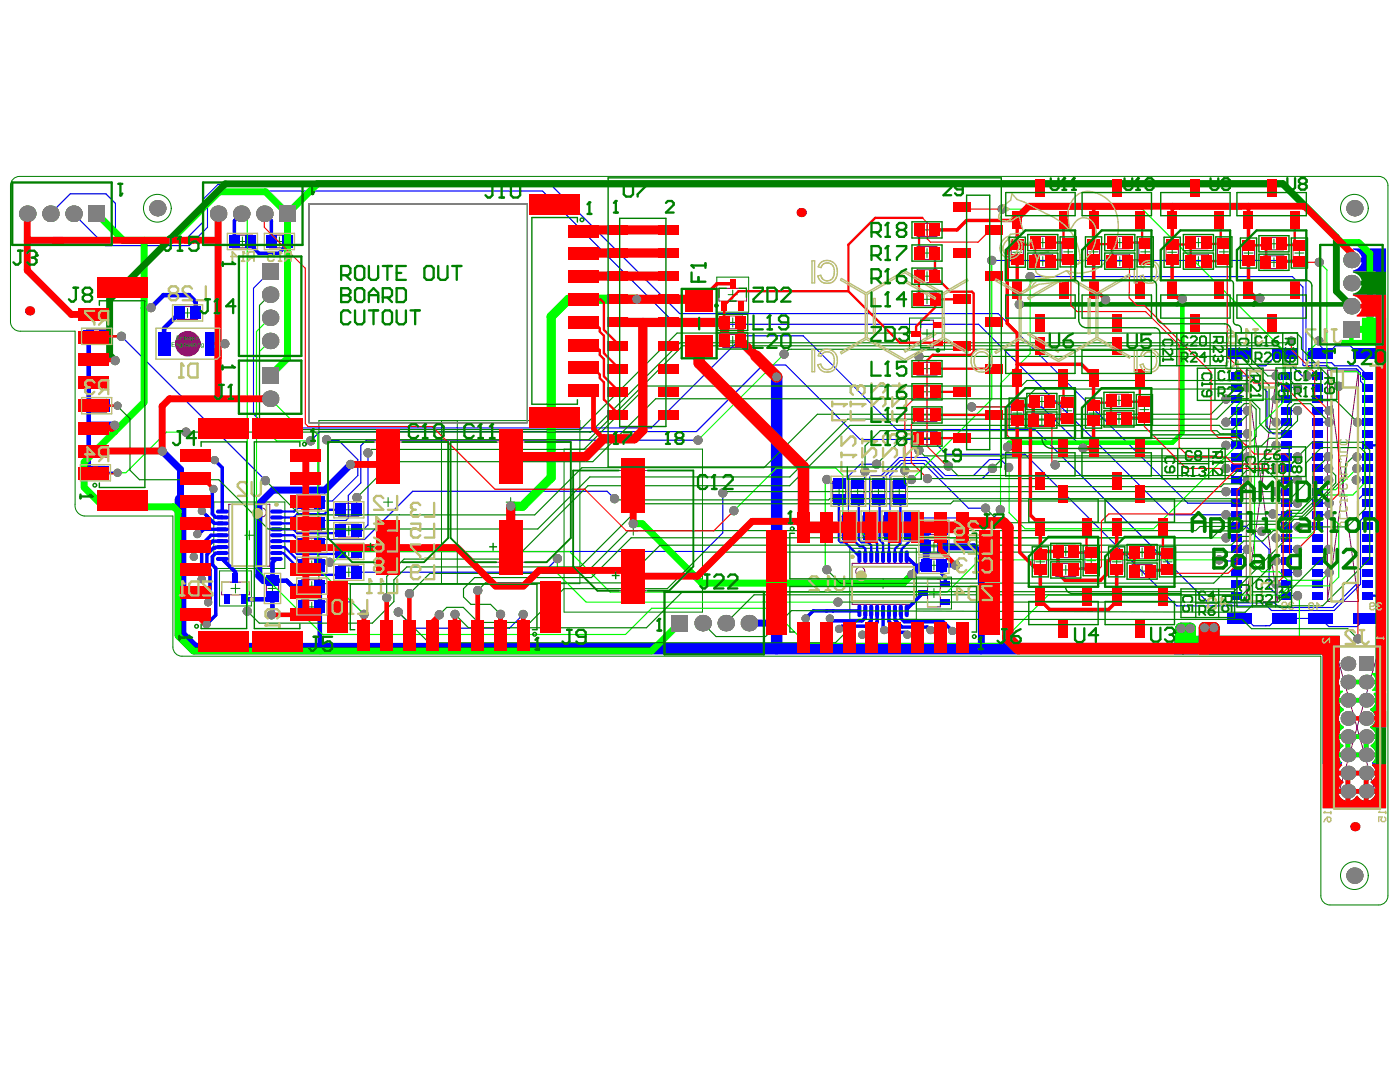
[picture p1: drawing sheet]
<svg xmlns="http://www.w3.org/2000/svg" width="279mm" height="216mm" viewBox="0 0 279 216" stroke-linecap="round" stroke-linejoin="round" font-family="sans-serif">
<g fill="none" stroke="#008000" stroke-width=".2">
<path d="M2.1 37v27.3M3.9 35.2h271.3M277 37v141.8M47.5 48.2h1.8M48.4 47.3v1.8M54.9 48.2h1.8M55.8 47.3v1.8M61.6 40.7h43.7v43.6h-43.7zM143.1 55.3h6.3v7h-6.3zM145.3 58.8h1.8M146.2 57.9v1.8M184.1 59.7h1.8"/>
<path d="M184.1 55.1h1.8M184.1 45.9h1.8M184.1 50.5h1.8M185 45v1.8M185 49.6v1.8M185 54.2v1.8M185 58.8v1.8M202.1 50.3h1.8M203 49.4v1.8M207.2 52.1h1.8M207.2 48.4h1.8M208.1 47.5v1.8"/>
<path d="M208.1 51.2v1.8M212.3 50.3h1.8M213.2 49.4v1.8M217.3 50.3h1.8M218.2 49.4v1.8M222.6 52.1h1.8M222.6 48.4h1.8M223.5 47.5v1.8M223.5 51.2v1.8M227.6 50.3h1.9M228.6 49.4v1.8M233 50.3h1.8"/>
<path d="M233.9 49.4v1.8M238.3 52.1h1.8M238.3 48.4h1.8M239.2 47.5v1.8M239.2 51.2v1.8M243.3 50.3h1.9M244.2 49.4v1.8M248.3 50.5h1.8M249.2 49.6v1.8M253.3 48.6h1.9M253.3 52.3h1.9M254.2 47.7v1.9"/>
<path d="M254.2 51.4v1.8M258.4 50.5h1.8M259.3 49.6v1.8M4.1 66.1h10.9v34.5M18.4 67.1h1.8M19.3 66.2v1.8M36.5 62.4h1.8M37.4 61.5v1.9M145.3 68h1.8M145.3 64.3h1.8M146.2 63.4v1.8M146.2 67.1v1.8"/>
<path d="M181.5 63.5h7v6.3h-7zM184.1 78.2h1.8M184.1 73.6h1.8M184.1 66.6h1.8M185 65.7v1.9M185 72.7v1.8M185 77.3v1.8M207.9 79.2v1.8M222.4 79.9h1.8M223.3 79v1.8M18.1 94.3h1.8M18.4 81h1.8"/>
<path d="M19 93.4v1.8M19.3 80v1.9M62.2 99.4v1.8M63.6 83.9h52.1v32.6h-52.1zM77.5 99.3v1.8M88.1 83.9v32.6M91.3 83.9v32.6M101.9 99.3v1.8M112.6 89.6h27.6v32.5h-27.6zM166.6 98h1.8M167.5 97.1v1.8M170.2 98h1.9"/>
<path d="M171.2 97.1v1.8M174.4 98h1.8M175.3 97.1v1.8M178.6 98h1.8M179.5 97.1v1.8M184.1 87.4h1.8M184.1 82.8h1.8M185 81.9v1.8M185 86.5v1.8M202.1 82.4h1.8M203 81.5v1.8M207 83.8h1.8"/>
<path d="M207 80.1h1.8M207.9 82.9v1.8M212.1 82h1.8M213 81.1v1.8M217.3 82.4h1.8M218.2 81.5v1.8M222.4 83.6h1.8M223.3 82.7v1.8M227.5 81.7h1.8M228.4 80.8v1.8M16.8 103h17.7v26.1M42.7 100.2h14.1v13.2h-14.1z"/>
<path d="M43.8 113.9h6.4v7h-6.4zM46.1 117.4h1.8M47 116.5v1.8M48.9 106.8h1.8M49.8 105.9v1.8M53.5 117.4h1.8M54.4 116.5v1.8M61.3 112.8h1.8M61.3 117h1.8M61.3 108.6h1.8M61.3 100.3h1.8M61.3 104.5h1.8"/>
<path d="M62.2 103.6v1.8M62.2 107.7v1.9M62.2 111.9v1.8M62.2 116v1.9M68.7 105.9h1.8M68.7 114.2h1.8M68.7 110h1.8M68.7 101.7h1.8M69.6 100.8v1.8M69.6 105v1.8M69.6 109.1v1.8M69.6 113.3v1.8"/>
<path d="M76.5 100.2h1.9M101 100.2h1.8M125.5 105.9h1.8M126.4 105v1.8M168.4 105h1.8M169.3 104v1.9M169.6 109.4h13.3v14.2h-13.3zM172.6 105h1.8M173.5 104v1.9M175.3 116.5h1.8M176.2 115.6v1.8M176.7 105h1.8"/>
<path d="M177.6 104v1.9M180.9 105h1.8M181.8 104v1.9M182.9 115.2h7v6.3h-7zM185.5 112.8h1.8M185.5 109.1h1.8M185.5 105.4h1.8M185.5 118.3h1.8M186.4 104.5v1.8M186.4 108.2v1.8M186.4 111.9v1.8M186.4 117.4v1.8"/>
<path d="M206.7 112.1h1.8M207.6 111.2v1.8M211.8 110h1.8M211.8 113.7h1.8M212.7 109.1v1.8M212.7 112.8v1.8M216.9 111.9h1.8M217.8 111v1.8M221.9 112.1h1.9M222.9 111.2v1.8M227 110.3h1.8M227 114h1.8"/>
<path d="M227.9 109.4v1.8M227.9 113v1.9M232.1 112.1h1.8M233 111.2v1.8M36.3 130.9h227.3v47.9M61.3 121.1h1.8M62.2 120.2v1.8M265.4 180.6h9.8"/>
</g>
<g fill="none" stroke="#800080" stroke-width=".2">
<path d="M46.4 46.9h4v2.6h-4zM53.8 46.9h4v2.6h-4zM143.5 57.5h5.5v2.6h-5.5zM183 44.6h4v2.5h-4zM183 49.2h4v2.6h-4zM183 53.8h4v2.6h-4zM183 58.4h4v2.6h-4zM201.8 48.4h2.4v3.8h-2.4zM206.1 50.8h4v2.6h-4zM206.2 47.2h3.8v2.4h-3.8zM211.9 48.3h2.6v4h-2.6zM217 48.4h2.5v3.8h-2.5z"/>
<path d="M221.5 50.8h4v2.6h-4zM221.6 47.2h3.8v2.4h-3.8zM227.3 48.3h2.5v4h-2.5zM232.7 48.4h2.5v3.8h-2.5zM237.2 50.8h4v2.6h-4zM237.3 47.2h3.8v2.4h-3.8zM243 48.3h2.5v4h-2.5zM247.9 48.6h2.5v3.8h-2.5zM252.2 51.1h4v2.5h-4zM252.3 47.4h3.9v2.5h-3.9zM258 48.5h2.6v4h-2.6zM17.3 65.8h4v2.6h-4z"/>
<path d="M17.3 79.7h4v2.5h-4zM35.4 61.2h4v2.5h-4zM144.2 63.1h4v2.5h-4zM144.2 66.8h4v2.5h-4zM183 72.3h4v2.5h-4zM183 76.9h4v2.6h-4zM183.7 63.9h2.6v5.5h-2.6zM206 78.9h3.8v2.4h-3.8zM211.7 80h2.6v4h-2.6zM221.4 78.7h3.8v2.4h-3.8zM227.1 79.7h2.6v4h-2.6zM17 93.1h4v2.5h-4z"/>
<path d="M60.2 99.1h4v2.5h-4zM65.5 88.2h23.9v19.1l-4.8 4.9h-14.3l-4.8-4.9zM89.9 88.2h24v19.1l-4.8 4.9h-14.3l-4.9-4.9zM114.4 93.9h24v19.1l-4.9 4.9h-14.3l-4.8-4.9zM166.2 96h2.5v4h-2.5zM169.9 96h2.5v4h-2.5zM174 96h2.6v4h-2.6zM178.2 96h2.5v4h-2.5zM183 81.5h4v2.6h-4zM183 86.1h4v2.6h-4zM201.8 80.5h2.4v3.8h-2.4zM205.9 82.5h4v2.6h-4z"/>
<path d="M217 80.5h2.5v3.8h-2.5zM221.3 82.3h4v2.6h-4zM44.2 116.1h5.6v2.6h-5.6zM45.7 100.6h8.1v12.4h-8.1zM53.1 115.5h2.5v3.8h-2.5zM60.2 103.2h4v2.6h-4zM60.2 107.4h4v2.5h-4zM60.2 111.5h4v2.6h-4zM60.2 115.7h4v2.5h-4zM60.2 119.8h4v2.6h-4zM67.6 100.5h4v2.5h-4zM67.6 104.6h4v2.5h-4z"/>
<path d="M67.6 108.8h4v2.5h-4zM67.6 112.9h4v2.6h-4zM168 103h2.6v4h-2.6zM170.1 112.4h12.3v8.2h-12.3zM172.2 103h2.5v4h-2.5zM176.3 103h2.6v4h-2.6zM180.5 103h2.5v4h-2.5zM184.4 104.1h4v2.6h-4zM184.4 107.8h4v2.6h-4zM184.5 111.6h3.8v2.4h-3.8zM185.1 115.6h2.6v5.5h-2.6zM206.4 110.2h2.4v3.8h-2.4z"/>
<path d="M210.7 112.5h4v2.5h-4zM210.8 108.8h3.8v2.5h-3.8zM216.5 109.9h2.5v4h-2.5zM221.6 110.2h2.5v3.8h-2.5zM225.9 112.7h4v2.5h-4zM226 109h3.8v2.5h-3.8zM231.7 110.1h2.6v4h-2.6z"/>
<circle cx="52.2" cy="102.3" r=".91"/>
<circle cx="171.7" cy="114" r=".91"/>
</g>
<g fill="none" stroke="#008000" stroke-width=".46">
<path d="M68.1 54.9h1.4l.4-.4v-1l-.4-.4h-1.4v2.7M68.1 57.5v2.8h1.4l.4-.5v-.4l-.4-.5h-1.4M69 54.9l.9 .9M70.9 53.5l.4-.4h.9l.5 .4v1.9l-.5 .4h-.9l-.4-.4zM73.6 53.1v2.3l.5 .4h.9l.5-.4v-2.3M76.4 53.1h1.8M77.3 53.1v2.7M79.2 54.5h.9M81 53.1h-1.8v2.7h1.8M84.7 53.5l.5-.4h.9l.4 .4v1.9l-.4 .4h-.9l-.5-.4zM87.5 53.1v2.3l.4 .4h.9l.5-.4v-2.3M90.2 53.1h1.9"/>
<path d="M91.2 53.1v2.7"/>
</g>
<circle cx="68.1" cy="58.9" r=".23" fill="#008000"/>
<g fill="none" stroke="#008000" stroke-width=".46">
<path d="M68.1 57.5h1.4l.4 .5v.4l-.4 .5h-1.4M70.9 58l.4-.5h.9l.5 .5v1.8l-.5 .5h-.9l-.4-.5zM73.6 58.9h1.9M76.4 59.4h1.4l.4-.5v-.9l-.4-.5h-1.4v2.8M77.3 59.4l.9 .9M79.2 57.5h1.3l.5 .5v1.8l-.5 .5h-1.3zM69.9 62.4l-.4-.5h-1l-.4 .5v1.8l.4 .5h1l.4-.5M70.9 61.9v2.3l.4 .5h.9l.5-.5v-2.3M73.6 60.3v-1.9l.9-.9 1 .9v1.9M73.6 61.9h1.9M74.5 61.9v2.8M76.4 62.4l.5-.5h.9l.4 .5v1.8l-.4 .5h-.9l-.5-.5z"/>
<path d="M79.2 61.9v2.3l.4 .5h.9l.5-.5v-2.3M81.9 61.9h1.9M82.9 61.9v2.8"/>
</g>
<g fill="none" stroke="#008000" stroke-width=".2">
<path d="M3.9 35.2a1.82 1.82 0 0 0-1.8 1.8M275.2 35.2a1.82 1.82 0 0 1 1.8 1.8M2.1 64.3a1.91 1.91 0 0 0 2 1.8M15 100.6a2.1 2.1 0 0 0 1.8 2.4M34.5 129.1a1.82 1.82 0 0 0 1.8 1.8M263.6 178.8a1.82 1.82 0 0 0 1.8 1.8M277 178.8a1.82 1.82 0 0 1-1.8 1.8"/>
<circle cx="31.4" cy="41.6" r="2.77"/>
<circle cx="270.3" cy="41.6" r="2.77"/>
<circle cx="270.3" cy="174.7" r="2.77"/>
</g>
<g fill="none" stroke="#800080" stroke-width=".2">
<path d="M248.7 73.9v46.1M248.7 73.9h6.2M248.7 73.9l6.2 46.1M254.9 73.9v46.1M254.9 73.9l-6.2 46.1M264.9 73.9v46.1M264.9 73.9h6.2M264.9 73.9l6.2 46.1M271.1 73.9v46.1M271.1 73.9l-6.2 46.1M248.7 120h6.2M264.9 120h6.2"/>
<path d="M266.3 128.9v32.5M266.3 128.9h9.1M266.3 128.9l9.1 32.5M275.4 128.9v32.5M275.4 128.9l-9.1 32.5M266.3 161.4h9.1"/>
<circle cx="251.8" cy="96.9" r=".01"/>
<circle cx="268" cy="96.9" r=".01"/>
<circle cx="270.8" cy="145.2" r=".01"/>
</g>
<path d="M61.6 40.7h43.7v43.6h-43.7z" fill="none" stroke="#808080" stroke-width=".2"/>
<circle cx="37.5" cy="68.6" r="1.09" fill="none" stroke="#800080" stroke-width="2.9"/>
<g fill="#00f">
<path d="M270 49.6h6.6v102.8h-2.7l-.1-.2 .5-.6 .2-.5h-1.9v-.9h1.9a1.86 1.86 0 0 0-1-1.3v-.2a1.85 1.85 0 0 0 1-1.2h-1.9v-1h1.9a1.84 1.84 0 0 0-1.1-1.3v-.2a1.82 1.82 0 0 0 1.1-1.6 1.82 1.82 0 0 0-1.1-1.7v-.2a1.82 1.82 0 0 0 1.1-1.3h-1.9v-.9h1.9l-.4-.8 .1-.2h.4v-13.4h.8v-1h-2.9v-1h2.9v-1.1h-.8v-49.8h.8v-1.1h-2.9v-.9h2.9v-1.1h-.8v-14.7h-4.6v-.2a2.04 2.04 0 0 0 1.8-1.7h-2.1v-.9h2.1a2.04 2.04 0 0 0-1.8-1.6z"/>
<path d="M234.4 126.9h33v4.7a1.79 1.79 0 0 0 0 1.7v1.9a1.79 1.79 0 0 0 0 1.8v1.3l.1 .2-.4 .8h1.9v.9h-1.9a1.85 1.85 0 0 0 1.1 1.3v.2a1.82 1.82 0 0 0-1 1.7 1.82 1.82 0 0 0 1 1.6v.2a1.83 1.83 0 0 0-1.1 1.3h1.9v1h-1.9a1.86 1.86 0 0 0 1 1.2v.2a1.85 1.85 0 0 0-1 1.3h1.9v.9h-1.9l.2 .5 .6 .6-.1 .2h-3.8v-21.5l-.1-.2-.3-.1h-29.2z"/>
</g>
<path d="M61.6 40.7h43.7v43.6h-43.7z" fill="none" stroke="#808080" stroke-width=".2"/>
<path d="M17.7 67.1v27l-.3 .2M30.1 61.4l2.5-2.5h5.1l1.3 1.3v2.2M35.8 62.4l-3 3.1v3.1M42.2 68.6h2.7M17.7 84.6h4.9l.3 .3M48.7 119.6h5l.7-.6v3.5l-.2 .2M54.4 112.3v3.6h2.8l1.1 1.1h2.3v3.4M63.8 117v3.1M187.9 112.8h2.9M63.8 120.4v8.8l.2 .2M269 139.7h3.6M269 147h3.6v3.6h-3.6z" fill="none" stroke="#00f" stroke-width=".92"/>
<g fill="none" stroke="#00f" stroke-width=".46">
<path d="M50 48.2v.6M57.3 48.2v.7M57.4 42.6l-.1 .1M20.9 67.1h3.3l.2 .2M20.6 94.3h2.8M20.9 81h2.5M167.4 99.6h.1M167.4 99.6v8.2l.4 .4h.8l2.9 2.9M171.2 99.6l.2 .3v7.8l.5 .5h1.3l.7 .6v2.3M175.3 99.6l.2 .3v7.8l.7 .7v2.7M179.5 99.6l.2 .3v8.5l-1.1 1.1v1.6M273 88.9h2.6"/>
<path d="M55.2 109.2h1.6l3.6 3.6h.2M55.2 110.3h1.3l2.5 2.5v1.5l.3 .4h8.2l.5-.5M55.2 108h3.4l.4 .4v1.8l.3 .3h8.2l.5-.5M55.2 106.8h3.4l1.8 1.8h.2M55.2 105.6h3.4l.7 .8h8.2l.5-.5M55.2 104.4l5.4 .1M60.6 100.3l-1.9 1.8h-3.5M68 101.7h-2.4l-.9 .9h-5.4l-.6 .7h-3.5M169.3 106.6v.1l2.3 2.3h.6l.5 .5v1.6M173.5 106.6v.2l1.6 1.6v2.7M177.6 106.6l-.2 .2v4.3M181.8 106.6v1.1l-1.9 1.8v1.4l-.1 .2"/>
<path d="M273 118.9h2.6"/>
</g>
<g fill="none" stroke="#00f" stroke-width=".23">
<path d="M10.1 42.6l3.9-3.9h7.1l1.9 1.9v5.5l1.9 1.8h12l3.5-3.5v-4.5l3.1-3.1h66.4l25.8 25.8h63.5l37.8 37.8h9.8M14.7 42.6l6.3 6.4h16.8l3.6-3.6v-4.9l2.4-2.4h64.5l26.6 26.6h60.4l38 38h13.5M53.9 54.2l-3.3 3.3v25.1l2.8 2.8h76.6l18.4-18.4h11.9l18.7 18.7h27.6l34.6 34.6h13.2l.9 .9h10.7l4.9-4.9v-16.5l1.7-1.7h.4M197.9 52h61.5l1.2 1.2v18.6l.6 .6h4.5l.7 .6h4.6l2 2M205.6 55.2h52.3l2.1 2.1v15.5l.2 .2h4.5l.6 .6h5.4l.8 .8v1.7l1.3 1.2h.2M24.4 67.3l28.5 28.6M244.7 79.6h2.1M246.8 77.3h2.2M254.7 79.6h2.1M254.7 75h2.1M256.8 77.3h2.1M260.6 71.7h.1"/>
<path d="M263 75h-3.1l-3.6-3.6v-.9h-1.2l-2.5 2.5h-1.6l-2.5-2.5h-1.1l-.6 .5v4h2.9l3.2 3.2v7.1l1.2 1.3h2.7M263.2 68v.7l1.1 1.1-.7 .7h1.4l1.5-1.5h3l1.5 1.5h1.5M62 88l1.8-1.9h75.2l13.3-13.3h4.5l14.9 14.9h14.2l3 2.9h15.7l30.2 30.3h18.1l.9 .9h12.5l5.2-5.2v-12.8l1.1-1.1h.4M65.2 87.9h2.4l3.8 3.8v3.2l-5.1 5.1h-2.5v.3M65.2 87.7l.3 .3M71.2 99.3v2.4M73.4 90.4v14.3l-1.1 1.2h-1.1M122.6 99.5l-1.4-1.5h-38.8l-9.7 9.7h-8.9v.9M139.3 87.8h-66.2l-1.1 1.1v7.5l-2.5 2.5v4.5l-.4 .4h-5.3v.7M144.2 98.4v7.9l-3.6 3.7h-69.4M165 95.7l.8 .7h1.7M172.6 94.1v1.2l-.4 .4"/>
<path d="M174.9 92.6h-3.2l-2.4 2.4v8.3M181.9 95.7l-.7 .7h-1.7M193.9 81.2h14l8.2 8.2M198.1 93.5l-2.1 2h-7.7l-3.6-3.6h-5l-3.6 3.6h-.6l-.2 .2v.7M201.3 93.3l-1.6-1.6h-2.2l-3.2 3.2h-5.6l-3.7-3.6h-5.5l-3.6 3.6h-2.1l-.3 .3v8.1M244.7 98.1h2.1M244.7 88.9h2.1M244.7 84.2h2.1M244.7 93.5h2.1M246.8 95.8h2.2M246.8 91.2h2.2M246.8 86.6h2.2"/>
<path d="M246.8 81.9h2.2M254.7 98.1h2.1M254.7 88.9h2.1M254.7 84.2h2.1M254.7 93.5h2.1M256.8 95.8h2.1M256.8 91.2h2.1M256.8 81.9h2.1M263 84.2h2.3M263 95.8h2.2M263 93.5h2.2M263 81.9h2.3"/>
<path d="M265.1 91.1l-2.1 .1M270.7 95.8h.1M270.7 95.8h2.3M270.8 93.5h2.2M270.8 91.2h2.2M270.9 84.2h2.1M65.8 112.2h-1.8l-.2 .2v.4M111.2 111.5l-2.7 2.7h-37.3M188.6 116.6h.1M196.7 101.4h-3.4l-9-8.9h-4.3l-2.4 2.4v8.4M199.7 101.9l-1.5 1.4h-16.4M243.3 111.7h1.3l.3 .2h1.9"/>
<path d="M244.7 107.3h2.1M246.8 105h1.9l4.6 4.6v7.6l1.7 1.7h3.9M246.8 109.6h2.2M254 102.6l2.8 .1M254.7 116.6h2.1M254.7 107.3h2.1M254.7 111.9h2.1M256.8 105l.1 .1h2.1M256.8 109.6h2.1M256.8 114.2h2.1M256.8 100.4h2.1M263 102.7h2.3"/>
<path d="M263 109.6h2.1M263 114.2h2.3M263 100.4h2.3M60.6 120.4v.2h.6v.5h-.6M63.8 120.4v-.3h6.4l2.5 2.5M79.5 122.1l3.2 3.3h19l2.7-2.8M247.4 123.4h1.3l1.5 1.5 3.2-.1 1.5-1.4h8.7l1.6 1.6h5.6l1.7-1.6M269 153.7v.6"/>
</g>
<g fill="none" stroke="#00f" stroke-width=".69">
<path d="M48.1 42.6l-1.3 1.4v4.2M50 48.8l1.7 1.7h4l1.6-1.6M52.8 42.6l1.4 1.5v4.1M57.3 42.7v5.5M42.6 97.6l-.2 .2v4.7l.6 .7 1.4 .1M42.8 91.8l1.6 1.5v8.8M40.2 113.5h.1M40.3 102l2.5 2.4h1.6M41.3 103h.1M42.4 101.3h.1M42.6 104.3h.1M44.4 106.8h-2.3l-3.4 3.4v.9"/>
<path d="M44.4 105.6h-3.7l-1 1h-.3M44.4 109.2l-1.8 .1-1.3 1.3v2.5l.6 .6v6.1l-.4 .4M44.4 110.3l-1.4 .1-.6 .7v1.5l.7 .8v9.3l-1.9 1.9M44.4 108h-2l-2.2 2.2 .1 5.4M55.2 111.5l-.8 .8M181 111.1l1.7 1.7h2.1M184.2 118.3l-3.2 3.3v.3M184.8 109.1v.1M187.9 112.8v1.6l.8 .7v1.5M165 121.9h.1M166.2 121.9h.1M171.5 121.9h-9.2l-1.5 1.5"/>
<path d="M172.7 121.9v1.4l-.6 .6h-6l-.5-.5M173.9 121.9v1.9l-1.1 1.1h-4.8l-.5 .6M175.1 121.9v2.2l-2.5 2.5h-.5M176.2 121.9v3.6l.3 .2M177.4 121.9v2.1l2.2 2.2h1l.5 .4M178.6 121.9v1.8l1.4 1.4h5.1l.6 .6M179.8 121.9v1.5l.7 .7h7.7l1.9 1.8"/>
</g>
<path d="M44.4 111.5l2.6 2.7v1" fill="none" stroke="#00f" stroke-width=".78"/>
<path d="M32.4 90l3.6 3.7v6M70 92.7l-5.1 5.1h-10.4l-2.8 2.8v14.3l.9 1h1.8M183.9 112.8l-1.9 1.8M184.8 105.4v3.7M184.8 109.2v3.6M188 105.4v3.7h6.4l1.5 1.5v18.8M149.5 124.3h5.5" fill="none" stroke="#00f" stroke-width="1.4"/>
<path d="M155 75.2v54.2M36 99.7v26.9l2.8 2.8h197.5l1.6-1.6-.4-.4v-2h-1.8v2.2l.4 .4-.8 .7 .7 .7" fill="none" stroke="#00f" stroke-width="2.3"/>
<g fill="#808080">
<circle cx="30.1" cy="61.4" r=".91"/>
<circle cx="44.9" cy="68.6" r=".91"/>
<circle cx="23.4" cy="81" r=".81"/>
<circle cx="270.8" cy="93.5" r=".91"/>
<circle cx="270.9" cy="84.2" r=".91"/>
<circle cx="270.8" cy="91.2" r=".91"/>
<circle cx="265.3" cy="84.2" r=".91"/>
<circle cx="265.3" cy="81.9" r=".91"/>
<circle cx="249" cy="109.6" r=".91"/>
<circle cx="244.7" cy="107.3" r=".91"/>
<circle cx="244.7" cy="98.1" r=".91"/>
<circle cx="249" cy="95.8" r=".91"/>
<circle cx="244.7" cy="93.5" r=".91"/>
<circle cx="249" cy="91.2" r=".91"/>
<circle cx="244.7" cy="88.9" r=".91"/>
<circle cx="249" cy="86.6" r=".91"/>
<circle cx="249" cy="81.9" r=".91"/>
<circle cx="244.7" cy="79.6" r=".91"/>
<circle cx="249" cy="77.3" r=".91"/>
<circle cx="254.7" cy="116.6" r=".91"/>
<circle cx="258.9" cy="114.2" r=".91"/>
<circle cx="254.7" cy="111.9" r=".91"/>
<circle cx="258.9" cy="109.6" r=".91"/>
<circle cx="254.7" cy="98.1" r=".91"/>
<circle cx="254.7" cy="93.5" r=".91"/>
<circle cx="254.7" cy="88.9" r=".91"/>
<circle cx="254.7" cy="84.2" r=".91"/>
<circle cx="258.9" cy="81.9" r=".91"/>
<circle cx="254.7" cy="79.6" r=".91"/>
<circle cx="62" cy="88" r=".91"/>
<circle cx="267.2" cy="77.1" r=".91"/>
<circle cx="205.6" cy="55.2" r=".91"/>
<circle cx="71.2" cy="99.3" r=".91"/>
<circle cx="65.2" cy="87.7" r=".91"/>
<circle cx="174.9" cy="92.6" r=".91"/>
<circle cx="77.2" cy="119.3" r=".91"/>
<circle cx="87.7" cy="122.7" r=".91"/>
<circle cx="95.3" cy="117.8" r=".91"/>
<circle cx="99.9" cy="122.6" r=".91"/>
<circle cx="189.3" cy="93" r=".91"/>
<circle cx="183.4" cy="89.9" r=".91"/>
<circle cx="183.4" cy="71.1" r=".91"/>
<circle cx="263.3" cy="52.3" r=".91"/>
<circle cx="185.1" cy="95.5" r=".91"/>
<circle cx="197.9" cy="52" r=".91"/>
<circle cx="81.7" cy="118.5" r=".91"/>
<circle cx="165" cy="95.7" r=".91"/>
<circle cx="90.8" cy="122.6" r=".91"/>
<circle cx="72.7" cy="122.6" r=".91"/>
<circle cx="54.2" cy="122.7" r=".91"/>
<circle cx="22.9" cy="84.9" r=".91"/>
<circle cx="200" cy="41.7" r=".91"/>
<circle cx="24.2" cy="67.1" r=".91"/>
<circle cx="23" cy="72" r=".91"/>
<circle cx="23.4" cy="94.3" r=".81"/>
<circle cx="101.9" cy="101" r=".91"/>
<circle cx="127.1" cy="59.7" r=".91"/>
<circle cx="126.4" cy="104.5" r=".91"/>
<circle cx="165" cy="113.7" r=".91"/>
<circle cx="182" cy="114.6" r=".91"/>
<circle cx="240.4" cy="125.3" r=".91"/>
<circle cx="242.2" cy="125.3" r=".91"/>
<circle cx="190.1" cy="125.9" r=".81"/>
<circle cx="185.7" cy="125.7" r=".81"/>
<circle cx="181.1" cy="126.6" r=".81"/>
<circle cx="176.5" cy="125.7" r=".81"/>
<circle cx="160.8" cy="123.4" r=".81"/>
<circle cx="165.6" cy="123.4" r=".81"/>
<circle cx="167.5" cy="125.5" r=".81"/>
<circle cx="172.1" cy="126.6" r=".81"/>
<circle cx="155" cy="75.2" r=".91"/>
<circle cx="41.2" cy="124.6" r=".81"/>
<circle cx="42.8" cy="91.8" r=".81"/>
<circle cx="42.6" cy="97.6" r=".81"/>
<circle cx="40.3" cy="102" r=".81"/>
<circle cx="39.4" cy="106.6" r=".81"/>
<circle cx="41.5" cy="120.2" r=".81"/>
<circle cx="40.3" cy="115.6" r=".81"/>
<circle cx="38.7" cy="111.1" r=".81"/>
<circle cx="190.8" cy="112.8" r=".91"/>
<circle cx="32.4" cy="90" r=".91"/>
<circle cx="37.1" cy="86.2" r=".91"/>
<circle cx="70" cy="92.7" r=".91"/>
<circle cx="52.9" cy="95.9" r=".91"/>
<circle cx="122.6" cy="99.5" r=".91"/>
<circle cx="144.2" cy="98.4" r=".91"/>
<circle cx="146.5" cy="101.9" r=".91"/>
<circle cx="156.5" cy="70.7" r=".91"/>
<circle cx="139.3" cy="87.8" r=".91"/>
<circle cx="257.7" cy="68.1" r=".91"/>
<circle cx="254.7" cy="75" r=".91"/>
<circle cx="260.9" cy="75" r=".91"/>
<circle cx="258.9" cy="77.3" r=".91"/>
<circle cx="251.8" cy="106" r=".91"/>
<circle cx="254.7" cy="107.3" r=".91"/>
<circle cx="259" cy="105.1" r=".91"/>
<circle cx="254" cy="102.6" r=".91"/>
<circle cx="172.6" cy="94.1" r=".91"/>
<circle cx="180.6" cy="93.9" r=".91"/>
<circle cx="181.9" cy="95.7" r=".91"/>
<circle cx="258.9" cy="95.8" r=".91"/>
<circle cx="258.9" cy="100.4" r=".91"/>
<circle cx="203.4" cy="60.7" r=".91"/>
<circle cx="220.6" cy="59.8" r=".91"/>
<circle cx="236" cy="59.6" r=".91"/>
<circle cx="251.4" cy="59.5" r=".91"/>
<circle cx="196.7" cy="101.4" r=".91"/>
<circle cx="201.1" cy="89.2" r=".91"/>
<circle cx="216.1" cy="89.4" r=".91"/>
<circle cx="263.2" cy="68" r=".91"/>
<circle cx="198.1" cy="93.5" r=".91"/>
<circle cx="104.4" cy="122.6" r=".91"/>
<circle cx="79.5" cy="122.1" r=".91"/>
<circle cx="270.7" cy="95.8" r=".91"/>
<circle cx="265.3" cy="100.4" r=".91"/>
<circle cx="265.1" cy="91.1" r=".91"/>
<circle cx="265.2" cy="93.5" r=".91"/>
<circle cx="265.2" cy="95.8" r=".91"/>
<circle cx="265.3" cy="114.2" r=".91"/>
<circle cx="265.3" cy="102.7" r=".91"/>
<circle cx="258.9" cy="118.9" r=".91"/>
<circle cx="271" cy="127.5" r=".91"/>
<circle cx="258.9" cy="91.2" r=".91"/>
<circle cx="201.3" cy="93.3" r=".91"/>
<circle cx="49.3" cy="121.9" r=".91"/>
<circle cx="193.9" cy="81.2" r=".91"/>
<circle cx="243.3" cy="111.7" r=".91"/>
<circle cx="265.1" cy="109.6" r=".91"/>
<circle cx="167.2" cy="120.1" r=".91"/>
<circle cx="111.2" cy="111.5" r=".91"/>
<circle cx="65.8" cy="112.2" r=".91"/>
<circle cx="210.6" cy="92.8" r=".91"/>
<circle cx="244.7" cy="102.7" r=".91"/>
<circle cx="235.7" cy="125.4" r=".91"/>
<circle cx="237.5" cy="125.4" r=".91"/>
<circle cx="244.7" cy="84.2" r=".91"/>
<circle cx="199.6" cy="101.7" r=".91"/>
<circle cx="73.4" cy="90.4" r=".91"/>
<circle cx="272.6" cy="157.9" r="1.45"/>
<circle cx="269" cy="157.9" r="1.45"/>
<circle cx="272.6" cy="154.3" r="1.45"/>
<circle cx="269" cy="154.3" r="1.45"/>
<circle cx="272.6" cy="150.6" r="1.45"/>
<circle cx="269" cy="150.6" r="1.45"/>
<circle cx="272.6" cy="147" r="1.45"/>
<circle cx="269" cy="147" r="1.45"/>
<circle cx="269" cy="143.4" r="1.45"/>
<circle cx="272.6" cy="143.4" r="1.45"/>
<circle cx="269" cy="139.7" r="1.45"/>
<circle cx="272.6" cy="139.7" r="1.45"/>
<circle cx="5.4" cy="42.6" r="1.63"/>
<circle cx="14.7" cy="42.6" r="1.63"/>
<circle cx="43.5" cy="42.6" r="1.63"/>
<circle cx="48.1" cy="42.6" r="1.63"/>
<circle cx="149.5" cy="124.3" r="1.63"/>
<circle cx="144.8" cy="124.3" r="1.63"/>
<circle cx="269" cy="132.5" r="1.45"/>
<circle cx="269" cy="136.1" r="1.45"/>
<circle cx="272.6" cy="136.1" r="1.45"/>
<circle cx="269.7" cy="61.1" r="1.63"/>
<circle cx="269.7" cy="56.5" r="1.63"/>
<circle cx="269.7" cy="51.9" r="1.63"/>
<circle cx="31.4" cy="41.6" r="1.61"/>
<circle cx="10.1" cy="42.6" r="1.63"/>
<circle cx="53.9" cy="79.6" r="1.63"/>
<circle cx="53.9" cy="58.8" r="1.63"/>
<circle cx="53.9" cy="63.4" r="1.63"/>
<circle cx="52.8" cy="42.6" r="1.63"/>
<circle cx="140.2" cy="124.3" r="1.63"/>
<circle cx="53.9" cy="68" r="1.63"/>
<circle cx="270.3" cy="174.7" r="1.61"/>
<circle cx="270.3" cy="41.6" r="1.61"/>
</g>
<g fill="#808080">
<path d="M268.1 64.1h3.2v3.3h-3.2z" fill-rule="evenodd"/>
<path d="M17.7 41h3.2v3.3h-3.2z" fill-rule="evenodd"/>
<path d="M55.7 41h3.3v3.3h-3.3z" fill-rule="evenodd"/>
<path d="M134 122.7h3.2v3.3h-3.2z" fill-rule="evenodd"/>
<path d="M271.2 131h2.9v2.9h-2.9z" fill-rule="evenodd"/>
<path d="M52.3 73.3h3.2v3.3h-3.2z" fill-rule="evenodd"/>
<path d="M52.3 52.5h3.2v3.3h-3.2z" fill-rule="evenodd"/>
</g>
<g fill="#00f">
<path d="M59.6 119.8h2v2.6h-2z" fill-rule="evenodd"/>
<path d="M62.8 119.8h2.1v2.6h-2.1z" fill-rule="evenodd"/>
<path d="M67 108.7h2v2.6h-2z" fill-rule="evenodd"/>
<path d="M70.2 108.7h2v2.6h-2z" fill-rule="evenodd"/>
<path d="M262 115.8h2v1.5h-2z" fill-rule="evenodd"/>
<path d="M262 113.5h2v1.5h-2z" fill-rule="evenodd"/>
<path d="M262 108.9h2v1.5h-2z" fill-rule="evenodd"/>
<path d="M262 102h2v1.4h-2z" fill-rule="evenodd"/>
<path d="M262 97.4h2v1.4h-2z" fill-rule="evenodd"/>
<path d="M262 95.1h2v1.4h-2z" fill-rule="evenodd"/>
<path d="M262 90.4h2v1.5h-2z" fill-rule="evenodd"/>
<path d="M262 83.5h2v1.5h-2z" fill-rule="evenodd"/>
<path d="M262 78.9h2v1.5h-2z" fill-rule="evenodd"/>
<path d="M262 76.6h2v1.5h-2z" fill-rule="evenodd"/>
<path d="M44.7 118.7h1.1v1.8h-1.1z" fill-rule="evenodd"/>
<path d="M48.2 118.7h1.1v1.8h-1.1z" fill-rule="evenodd"/>
<path d="M59.6 115.7h2v2.5h-2z" fill-rule="evenodd"/>
<path d="M59.6 107.4h2v2.5h-2z" fill-rule="evenodd"/>
<path d="M59.6 103.2h2v2.6h-2z" fill-rule="evenodd"/>
<path d="M62.8 115.7h2.1v2.5h-2.1z" fill-rule="evenodd"/>
<path d="M62.8 107.4h2.1v2.5h-2.1z" fill-rule="evenodd"/>
<path d="M62.8 103.2h2.1v2.6h-2.1z" fill-rule="evenodd"/>
<path d="M67 104.6h2v2.6h-2z" fill-rule="evenodd"/>
<path d="M67 100.4h2v2.6h-2z" fill-rule="evenodd"/>
<path d="M70.2 104.6h2v2.6h-2z" fill-rule="evenodd"/>
<path d="M70.2 100.4h2v2.6h-2z" fill-rule="evenodd"/>
<path d="M166.2 95.4h2.6v2h-2.6z" fill-rule="evenodd"/>
</g>
<path d="M171.5 110.2v1.8M171.5 121v1.8" fill="none" stroke="#00f" stroke-width=".82"/>
<path d="M169.9 95.4h2.5v2h-2.5z" fill-rule="evenodd" fill="#00f"/>
<path d="M173.9 110.2v1.8M175.1 110.2v1.8M177.4 110.2v1.8M178.6 110.2v1.8M179.8 110.2v1.8M173.9 121v1.8M175.1 121v1.8M177.4 121v1.8M178.6 121v1.8M179.8 121v1.8" fill="none" stroke="#00f" stroke-width=".82"/>
<g fill="#00f">
<path d="M262 118.1h2v1.5h-2z" fill-rule="evenodd"/>
<path d="M262 99.7h2v1.4h-2z" fill-rule="evenodd"/>
<path d="M262 104.3h2v1.4h-2z" fill-rule="evenodd"/>
<path d="M262 106.6h2v1.5h-2z" fill-rule="evenodd"/>
<path d="M262 111.2h2v1.5h-2z" fill-rule="evenodd"/>
<path d="M262 85.8h2v1.5h-2z" fill-rule="evenodd"/>
<path d="M262 88.1h2v1.5h-2z" fill-rule="evenodd"/>
<path d="M262 92.8h2v1.4h-2z" fill-rule="evenodd"/>
<path d="M262 74.3h2v1.4h-2z" fill-rule="evenodd"/>
<path d="M262 81.2h2v1.5h-2z" fill-rule="evenodd"/>
<path d="M40.9 66.2h2.6v4.7h-2.6z" fill-rule="evenodd"/>
<path d="M59.6 111.5h2v2.6h-2z" fill-rule="evenodd"/>
<path d="M59.6 99h2v2.6h-2z" fill-rule="evenodd"/>
<path d="M62.8 111.5h2.1v2.6h-2.1z" fill-rule="evenodd"/>
<path d="M62.8 99h2.1v2.6h-2.1z" fill-rule="evenodd"/>
<path d="M67 112.9h2v2.6h-2z" fill-rule="evenodd"/>
<path d="M70.2 112.9h2v2.6h-2z" fill-rule="evenodd"/>
<path d="M166.2 98.6h2.6v2.1h-2.6z" fill-rule="evenodd"/>
<path d="M169.9 98.6h2.5v2.1h-2.5z" fill-rule="evenodd"/>
</g>
<path d="M43.5 110.3h1.7M43.5 109.2h1.7M43.5 106.8h1.7M43.5 105.6h1.7M43.5 103.3h1.7M43.5 102.1h1.7M54.3 110.3h1.7M54.3 109.2h1.7M54.3 106.8h1.7M54.3 105.6h1.7M54.3 103.3h1.7M54.3 102.1h1.7" fill="none" stroke="#00f" stroke-width=".82"/>
<g fill="#00f">
<path d="M168 105.5h2.6v2.1h-2.6z" fill-rule="evenodd"/>
<path d="M183.3 117.8h1.8v1.1h-1.8z" fill-rule="evenodd"/>
<path d="M180.5 105.5h2.6v2.1h-2.6z" fill-rule="evenodd"/>
<path d="M176.3 105.5h2.6v2.1h-2.6z" fill-rule="evenodd"/>
<path d="M172.2 105.5h2.6v2.1h-2.6z" fill-rule="evenodd"/>
<path d="M187.7 119.5h1.8v1.1h-1.8z" fill-rule="evenodd"/>
<path d="M187.7 116.1h1.8v1.1h-1.8z" fill-rule="evenodd"/>
<path d="M255.8 115.8h2v1.5h-2z" fill-rule="evenodd"/>
<path d="M245.8 115.8h2v1.5h-2z" fill-rule="evenodd"/>
<path d="M255.8 113.5h2v1.5h-2z" fill-rule="evenodd"/>
<path d="M245.8 113.5h2v1.5h-2z" fill-rule="evenodd"/>
<path d="M255.8 108.9h2v1.5h-2z" fill-rule="evenodd"/>
<path d="M245.8 108.9h2v1.5h-2z" fill-rule="evenodd"/>
<path d="M245.8 102h2v1.4h-2z" fill-rule="evenodd"/>
<path d="M255.8 102h2v1.4h-2z" fill-rule="evenodd"/>
<path d="M245.8 97.4h2v1.4h-2z" fill-rule="evenodd"/>
<path d="M255.8 97.4h2v1.4h-2z" fill-rule="evenodd"/>
<path d="M255.8 95.1h2v1.4h-2z" fill-rule="evenodd"/>
<path d="M245.8 95.1h2v1.4h-2z" fill-rule="evenodd"/>
<path d="M255.8 90.4h2v1.5h-2z" fill-rule="evenodd"/>
<path d="M245.8 90.4h2v1.5h-2z" fill-rule="evenodd"/>
<path d="M255.8 83.5h2v1.5h-2z" fill-rule="evenodd"/>
<path d="M245.8 83.5h2v1.5h-2z" fill-rule="evenodd"/>
<path d="M255.8 78.9h2v1.5h-2z" fill-rule="evenodd"/>
<path d="M245.8 78.9h2v1.5h-2z" fill-rule="evenodd"/>
<path d="M255.8 76.6h2v1.5h-2z" fill-rule="evenodd"/>
<path d="M245.8 76.6h2v1.5h-2z" fill-rule="evenodd"/>
<path d="M272 115.8h2v1.5h-2z" fill-rule="evenodd"/>
<path d="M272 113.5h2v1.5h-2z" fill-rule="evenodd"/>
<path d="M272 108.9h2v1.5h-2z" fill-rule="evenodd"/>
<path d="M272 102h2v1.4h-2z" fill-rule="evenodd"/>
<path d="M272 97.4h2v1.4h-2z" fill-rule="evenodd"/>
<path d="M272 95.1h2v1.4h-2z" fill-rule="evenodd"/>
<path d="M272 90.4h2v1.5h-2z" fill-rule="evenodd"/>
<path d="M272 83.5h2v1.5h-2z" fill-rule="evenodd"/>
<path d="M272 78.9h2v1.5h-2z" fill-rule="evenodd"/>
<path d="M272 76.6h2v1.5h-2z" fill-rule="evenodd"/>
<path d="M19.6 93.1h2.1v2.5h-2.1z" fill-rule="evenodd"/>
<path d="M16.4 93.1h2.1v2.5h-2.1z" fill-rule="evenodd"/>
<path d="M19.8 79.7h2.1v2.5h-2.1z" fill-rule="evenodd"/>
<path d="M16.7 79.7h2v2.5h-2z" fill-rule="evenodd"/>
<path d="M19.8 65.8h2.1v2.6h-2.1z" fill-rule="evenodd"/>
<path d="M16.7 65.8h2v2.6h-2z" fill-rule="evenodd"/>
<path d="M34.8 61.2h2.1v2.5h-2.1z" fill-rule="evenodd"/>
<path d="M46.4 114.3h1.1v1.8h-1.1z" fill-rule="evenodd"/>
</g>
<circle cx="5.9" cy="62" r=".91" fill="#00f"/>
<path d="M43.5 111.5h1.7M43.5 108h1.7M43.5 104.4h1.7" fill="none" stroke="#00f" stroke-width=".82"/>
<g fill="#00f">
<path d="M45.7 46.9h2.1v2.6h-2.1z" fill-rule="evenodd"/>
<path d="M48.9 46.9h2.1v2.6h-2.1z" fill-rule="evenodd"/>
</g>
<path d="M54.3 111.5h1.7M54.3 108h1.7M54.3 104.4h1.7" fill="none" stroke="#00f" stroke-width=".82"/>
<g fill="#00f">
<path d="M56.3 46.9h2.1v2.6h-2.1z" fill-rule="evenodd"/>
<path d="M168 102.3h2.6v2.1h-2.6z" fill-rule="evenodd"/>
</g>
<path d="M172.7 110.2v1.8M176.2 110.2v1.8M181 110.2v1.8M172.7 121v1.8M176.2 121v1.8M181 121v1.8" fill="none" stroke="#00f" stroke-width=".82"/>
<g fill="#00f">
<path d="M180.5 102.3h2.6v2.1h-2.6z" fill-rule="evenodd"/>
<path d="M176.3 102.3h2.6v2.1h-2.6z" fill-rule="evenodd"/>
<path d="M172.2 102.3h2.6v2.1h-2.6z" fill-rule="evenodd"/>
<path d="M178.2 95.4h2.6v2h-2.6z" fill-rule="evenodd"/>
<path d="M174 95.4h2.6v2h-2.6z" fill-rule="evenodd"/>
<path d="M187 107.8h2v2.6h-2z" fill-rule="evenodd"/>
<path d="M187 104.1h2v2.6h-2z" fill-rule="evenodd"/>
<path d="M255.8 118.1h2v1.5h-2z" fill-rule="evenodd"/>
<path d="M245.8 118.1h2v1.5h-2z" fill-rule="evenodd"/>
<path d="M253.8 122.3h4.9v2.2h-4.9z" fill-rule="evenodd"/>
<path d="M245.8 99.7h2v1.4h-2z" fill-rule="evenodd"/>
<path d="M255.8 99.7h2v1.4h-2z" fill-rule="evenodd"/>
<path d="M255.8 104.3h2v1.4h-2z" fill-rule="evenodd"/>
<path d="M245.8 104.3h2v1.4h-2z" fill-rule="evenodd"/>
<path d="M255.8 106.6h2v1.5h-2z" fill-rule="evenodd"/>
<path d="M245.8 106.6h2v1.5h-2z" fill-rule="evenodd"/>
<path d="M255.8 111.2h2v1.5h-2z" fill-rule="evenodd"/>
<path d="M245.8 111.2h2v1.5h-2z" fill-rule="evenodd"/>
<path d="M255.8 85.8h2v1.5h-2z" fill-rule="evenodd"/>
<path d="M245.8 85.8h2v1.5h-2z" fill-rule="evenodd"/>
<path d="M255.8 88.1h2v1.5h-2z" fill-rule="evenodd"/>
<path d="M245.8 88.1h2v1.5h-2z" fill-rule="evenodd"/>
<path d="M255.8 92.8h2v1.4h-2z" fill-rule="evenodd"/>
<path d="M245.8 92.8h2v1.4h-2z" fill-rule="evenodd"/>
<path d="M255.8 74.3h2v1.4h-2z" fill-rule="evenodd"/>
<path d="M245.8 74.3h2v1.4h-2z" fill-rule="evenodd"/>
<path d="M255.8 81.2h2v1.5h-2z" fill-rule="evenodd"/>
<path d="M245.8 81.2h2v1.5h-2z" fill-rule="evenodd"/>
<path d="M272 118.1h2v1.5h-2z" fill-rule="evenodd"/>
<path d="M261.1 122.3h4.9v2.2h-4.9z" fill-rule="evenodd"/>
<path d="M272 99.7h2v1.4h-2z" fill-rule="evenodd"/>
<path d="M272 104.3h2v1.4h-2z" fill-rule="evenodd"/>
<path d="M272 106.6h2v1.5h-2z" fill-rule="evenodd"/>
<path d="M272 111.2h2v1.5h-2z" fill-rule="evenodd"/>
<path d="M272 85.8h2v1.5h-2z" fill-rule="evenodd"/>
<path d="M272 88.1h2v1.5h-2z" fill-rule="evenodd"/>
<path d="M272 92.8h2v1.4h-2z" fill-rule="evenodd"/>
<path d="M272 74.3h2v1.4h-2z" fill-rule="evenodd"/>
<path d="M272 81.2h2v1.5h-2z" fill-rule="evenodd"/>
<path d="M31.5 66.2h2.5v4.7h-2.5z" fill-rule="evenodd"/>
<path d="M178.2 98.6h2.6v2.1h-2.6z" fill-rule="evenodd"/>
<path d="M174 98.6h2.6v2.1h-2.6z" fill-rule="evenodd"/>
<path d="M186.8 111.5h2.2v2.6h-2.2z" fill-rule="evenodd"/>
<path d="M253.8 69.4h4.9v2.2h-4.9z" fill-rule="evenodd"/>
<path d="M261.1 69.4h4.9v2.2h-4.9z" fill-rule="evenodd"/>
<path d="M53.1 114.8h2.5v2.2h-2.5z" fill-rule="evenodd"/>
<path d="M53.1 117.9h2.5v2.2h-2.5z" fill-rule="evenodd"/>
<path d="M38 61.2h2.1v2.5h-2.1z" fill-rule="evenodd"/>
<path d="M53.1 46.9h2.1v2.6h-2.1z" fill-rule="evenodd"/>
<path d="M183.8 107.8h2v2.6h-2z" fill-rule="evenodd"/>
<path d="M183.8 104.1h2v2.6h-2z" fill-rule="evenodd"/>
<path d="M244.9 122.3h4.9v2.2h-4.9z" fill-rule="evenodd"/>
<path d="M270 122.3h4.9v2.2h-4.9z" fill-rule="evenodd"/>
<path d="M183.8 111.5h2.1v2.6h-2.1z" fill-rule="evenodd"/>
<path d="M244.9 69.4h4.9v2.2h-4.9z" fill-rule="evenodd"/>
<path d="M270 69.4h4.9v2.2h-4.9z" fill-rule="evenodd"/>
</g>
<g fill="#00f">
<circle cx="270.4" cy="165" r=".91"/>
<circle cx="159.9" cy="42.4" r=".91"/>
</g>
<g fill="#0f0">
<path d="M272.6 139.3h1.9l-.4-.8 .1-.3h2.4v14.1h-2.6l-.1-.3 .6-.9h-1.9v-.9h1.9a1.86 1.86 0 0 0-1-1.3v-.2a1.85 1.85 0 0 0 1-1.2h-1.9v-1h1.9a1.84 1.84 0 0 0-1.1-1.3v-.2a1.81 1.81 0 0 0 1.1-1.6 1.81 1.81 0 0 0-1.1-1.7v-.2a1.82 1.82 0 0 0 1.1-1.3h-1.9z"/>
<path d="M234.4 126.9h33v4.7a1.77 1.77 0 0 0 0 1.7v1.9a1.77 1.77 0 0 0 0 1.7v.9h.6v.2a1.9 1.9 0 0 0-.9 1.3h1.9v.9h-1.9a1.85 1.85 0 0 0 1.1 1.3v.2a1.81 1.81 0 0 0-1 1.7 1.81 1.81 0 0 0 1 1.6v.2a1.82 1.82 0 0 0-1.1 1.3h1.9v1h-1.9a1.86 1.86 0 0 0 1 1.2v.2a1.85 1.85 0 0 0-1 1.3h1.9v.9h-1.9l.6 .9-.1 .3h-3.6v-21.4l-.1-.2-.3-.1h-29.2z"/>
<path d="M269.7 65.3h2.1l.1-1.9h4.7v74.5h-2.7l-.1-.3 .5-.5 .2-.6h-1.9v-.9h1.9l-.2-.5-.6-.6 .1-.2h.8v-65.3h-7v-1.2h1.6v-2.1h.5zM270.2 66.2v1.6h1.6v-1.6z"/>
</g>
<path d="M61.6 40.7h43.7v43.6h-43.7z" fill="none" stroke="#808080" stroke-width=".2"/>
<g fill="none" stroke="#0f0" stroke-width=".23">
<path d="M48.1 42.6l1.2 1.2v78.1M197.9 52v27.7l-16 16M200 41.7h28l28.1 28.1v10.5l-5.7 5.7v26.6l1.4 1.5h3.5l1.7 1.7h6.7l1.6-1.6M205.6 55.2v15.4l-5.9 5.9v25.2M263.3 52.3l1.5 1.6v18.9l1.4 1.4h4.6l1.5 1.5v20.7l-2.3 2.4h-5.9l-1.6 1.6v5.4l-1.6 1.5h-6.2M53.9 68l-2.1 2.2v14.4l3.4 3.4h6.8M53.9 63.4l-2.7 2.7v47.3l13.1 13.2h60.5l5.2-5.2h23.8l7.1 7h38.6l9.7-9.6h46.3l1.9-1.9h8l1.8-1.7v-10.6l-1.9-1.9M53.9 79.6l6.2 6.1h2.3l1 1.1v26.6l9.3 9.2M156.5 70.7l-17.2 17.1M254.7 79.6h-6.5l-1.4 1.4v7.9l-16.6 16.6h-25.6l-3.2-3.2v-8.9M263.2 68h.7l-.3-.3-2.7 2.7v4.6M37.1 86.2h-3.9l-8.1 8.1h-1.7"/>
<path d="M165 95.7l-.3 .3v17.4l.3 .3M201.1 88.7v.5M270.8 93.5l-4.2 4.2h-2.9l-7.9 7.9h-3.5l-.5 .4M111.2 111.5v2.9l5.8 5.7h50.2M146.5 101.9l8.5-8.5h11.8l1.4 1.4v7.7l4.8 4.8h71.7M243.3 111.7h-47.8l-6.5 6.5h-67.2l-8.1-8.1h-45.1l-2.5 2.5M258.9 118.9l.4 .3v8.1"/>
</g>
<path d="M236 59.6v26.8l-2 1.9h-32.6l-.3 .4M30.1 61.4l-1.3 .1M269 139.7h3.6M269 136.1h3.6M269 147h3.6v3.6h-3.6z" fill="none" stroke="#0f0" stroke-width=".92"/>
<path d="M19.3 42.6l5.3 5.4h9.5l9.7-9.7h9.2l4.4 4.3M28.8 48v32.3l-12 11.9v5l3.9 3.9h14l.9 .9v24.9l3 3h91.5l5.5-5.6M57.4 42.6v28.9l-3.5 3.5M57.4 42.6l6-6h192.6l11.8 11.8h3.4l2.2 2.2v14l-1.2 1.1h-2.5M22.9 84.9v1.2M126.4 104.5h1.8l11.8 11.9h40.3l1.7-1.8" fill="none" stroke="#0f0" stroke-width="1.4"/>
<path d="M235.7 128.6v-3.2h1.8v3.5" fill="none" stroke="#0f0" stroke-width="2.3"/>
<path d="M127.1 59.7h-13.6l-3.5 3.5v32.1l-5.7 5.7h-2.4" fill="none" stroke="#0f0" stroke-width="1.8"/>
<g fill="#808080">
<circle cx="30.1" cy="61.4" r=".91"/>
<circle cx="44.9" cy="68.6" r=".91"/>
<circle cx="23.4" cy="81" r=".81"/>
<circle cx="270.8" cy="93.5" r=".91"/>
<circle cx="270.9" cy="84.2" r=".91"/>
<circle cx="270.8" cy="91.2" r=".91"/>
<circle cx="265.3" cy="84.2" r=".91"/>
<circle cx="265.3" cy="81.9" r=".91"/>
<circle cx="249" cy="109.6" r=".91"/>
<circle cx="244.7" cy="107.3" r=".91"/>
<circle cx="244.7" cy="98.1" r=".91"/>
<circle cx="249" cy="95.8" r=".91"/>
<circle cx="244.7" cy="93.5" r=".91"/>
<circle cx="249" cy="91.2" r=".91"/>
<circle cx="244.7" cy="88.9" r=".91"/>
<circle cx="249" cy="86.6" r=".91"/>
<circle cx="249" cy="81.9" r=".91"/>
<circle cx="244.7" cy="79.6" r=".91"/>
<circle cx="249" cy="77.3" r=".91"/>
<circle cx="254.7" cy="116.6" r=".91"/>
<circle cx="258.9" cy="114.2" r=".91"/>
<circle cx="254.7" cy="111.9" r=".91"/>
<circle cx="258.9" cy="109.6" r=".91"/>
<circle cx="254.7" cy="98.1" r=".91"/>
<circle cx="254.7" cy="93.5" r=".91"/>
<circle cx="254.7" cy="88.9" r=".91"/>
<circle cx="254.7" cy="84.2" r=".91"/>
<circle cx="258.9" cy="81.9" r=".91"/>
<circle cx="254.7" cy="79.6" r=".91"/>
<circle cx="62" cy="88" r=".91"/>
<circle cx="267.2" cy="77.1" r=".91"/>
<circle cx="205.6" cy="55.2" r=".91"/>
<circle cx="71.2" cy="99.3" r=".91"/>
<circle cx="65.2" cy="87.7" r=".91"/>
<circle cx="174.9" cy="92.6" r=".91"/>
<circle cx="77.2" cy="119.3" r=".91"/>
<circle cx="87.7" cy="122.7" r=".91"/>
<circle cx="95.3" cy="117.8" r=".91"/>
<circle cx="99.9" cy="122.6" r=".91"/>
<circle cx="189.3" cy="93" r=".91"/>
<circle cx="183.4" cy="89.9" r=".91"/>
<circle cx="183.4" cy="71.1" r=".91"/>
<circle cx="263.3" cy="52.3" r=".91"/>
<circle cx="185.1" cy="95.5" r=".91"/>
<circle cx="197.9" cy="52" r=".91"/>
<circle cx="81.7" cy="118.5" r=".91"/>
<circle cx="165" cy="95.7" r=".91"/>
<circle cx="90.8" cy="122.6" r=".91"/>
<circle cx="72.7" cy="122.6" r=".91"/>
<circle cx="54.2" cy="122.7" r=".91"/>
<circle cx="22.9" cy="84.9" r=".91"/>
<circle cx="200" cy="41.7" r=".91"/>
<circle cx="24.2" cy="67.1" r=".91"/>
<circle cx="23" cy="72" r=".91"/>
<circle cx="23.4" cy="94.3" r=".81"/>
<circle cx="101.9" cy="101" r=".91"/>
<circle cx="127.1" cy="59.7" r=".91"/>
<circle cx="126.4" cy="104.5" r=".91"/>
<circle cx="165" cy="113.7" r=".91"/>
<circle cx="182" cy="114.6" r=".91"/>
<circle cx="240.4" cy="125.3" r=".91"/>
<circle cx="242.2" cy="125.3" r=".91"/>
<circle cx="190.1" cy="125.9" r=".81"/>
<circle cx="185.7" cy="125.7" r=".81"/>
<circle cx="181.1" cy="126.6" r=".81"/>
<circle cx="176.5" cy="125.7" r=".81"/>
<circle cx="160.8" cy="123.4" r=".81"/>
<circle cx="165.6" cy="123.4" r=".81"/>
<circle cx="167.5" cy="125.5" r=".81"/>
<circle cx="172.1" cy="126.6" r=".81"/>
<circle cx="155" cy="75.2" r=".91"/>
<circle cx="41.2" cy="124.6" r=".81"/>
<circle cx="42.8" cy="91.8" r=".81"/>
<circle cx="42.6" cy="97.6" r=".81"/>
<circle cx="40.3" cy="102" r=".81"/>
<circle cx="39.4" cy="106.6" r=".81"/>
<circle cx="41.5" cy="120.2" r=".81"/>
<circle cx="40.3" cy="115.6" r=".81"/>
<circle cx="38.7" cy="111.1" r=".81"/>
<circle cx="190.8" cy="112.8" r=".91"/>
<circle cx="32.4" cy="90" r=".91"/>
<circle cx="37.1" cy="86.2" r=".91"/>
<circle cx="70" cy="92.7" r=".91"/>
<circle cx="52.9" cy="95.9" r=".91"/>
<circle cx="122.6" cy="99.5" r=".91"/>
<circle cx="144.2" cy="98.4" r=".91"/>
<circle cx="146.5" cy="101.9" r=".91"/>
<circle cx="156.5" cy="70.7" r=".91"/>
<circle cx="139.3" cy="87.8" r=".91"/>
<circle cx="257.7" cy="68.1" r=".91"/>
<circle cx="254.7" cy="75" r=".91"/>
<circle cx="260.9" cy="75" r=".91"/>
<circle cx="258.9" cy="77.3" r=".91"/>
<circle cx="251.8" cy="106" r=".91"/>
<circle cx="254.7" cy="107.3" r=".91"/>
<circle cx="259" cy="105.1" r=".91"/>
<circle cx="254" cy="102.6" r=".91"/>
<circle cx="172.6" cy="94.1" r=".91"/>
<circle cx="180.6" cy="93.9" r=".91"/>
<circle cx="181.9" cy="95.7" r=".91"/>
<circle cx="258.9" cy="95.8" r=".91"/>
<circle cx="258.9" cy="100.4" r=".91"/>
<circle cx="203.4" cy="60.7" r=".91"/>
<circle cx="220.6" cy="59.8" r=".91"/>
<circle cx="236" cy="59.6" r=".91"/>
<circle cx="251.4" cy="59.5" r=".91"/>
<circle cx="196.7" cy="101.4" r=".91"/>
<circle cx="201.1" cy="89.2" r=".91"/>
<circle cx="216.1" cy="89.4" r=".91"/>
<circle cx="263.2" cy="68" r=".91"/>
<circle cx="198.1" cy="93.5" r=".91"/>
<circle cx="104.4" cy="122.6" r=".91"/>
<circle cx="79.5" cy="122.1" r=".91"/>
<circle cx="270.7" cy="95.8" r=".91"/>
<circle cx="265.3" cy="100.4" r=".91"/>
<circle cx="265.1" cy="91.1" r=".91"/>
<circle cx="265.2" cy="93.5" r=".91"/>
<circle cx="265.2" cy="95.8" r=".91"/>
<circle cx="265.3" cy="114.2" r=".91"/>
<circle cx="265.3" cy="102.7" r=".91"/>
<circle cx="258.9" cy="118.9" r=".91"/>
<circle cx="271" cy="127.5" r=".91"/>
<circle cx="258.9" cy="91.2" r=".91"/>
<circle cx="201.3" cy="93.3" r=".91"/>
<circle cx="49.3" cy="121.9" r=".91"/>
<circle cx="193.9" cy="81.2" r=".91"/>
<circle cx="243.3" cy="111.7" r=".91"/>
<circle cx="265.1" cy="109.6" r=".91"/>
<circle cx="167.2" cy="120.1" r=".91"/>
<circle cx="111.2" cy="111.5" r=".91"/>
<circle cx="65.8" cy="112.2" r=".91"/>
<circle cx="210.6" cy="92.8" r=".91"/>
<circle cx="244.7" cy="102.7" r=".91"/>
<circle cx="235.7" cy="125.4" r=".91"/>
<circle cx="237.5" cy="125.4" r=".91"/>
<circle cx="244.7" cy="84.2" r=".91"/>
<circle cx="199.6" cy="101.7" r=".91"/>
<circle cx="73.4" cy="90.4" r=".91"/>
<circle cx="272.6" cy="157.9" r="1.45"/>
<circle cx="269" cy="157.9" r="1.45"/>
<circle cx="272.6" cy="154.3" r="1.45"/>
<circle cx="269" cy="154.3" r="1.45"/>
<circle cx="272.6" cy="150.6" r="1.45"/>
<circle cx="269" cy="150.6" r="1.45"/>
<circle cx="272.6" cy="147" r="1.45"/>
<circle cx="269" cy="147" r="1.45"/>
<circle cx="269" cy="143.4" r="1.45"/>
<circle cx="272.6" cy="143.4" r="1.45"/>
<circle cx="269" cy="139.7" r="1.45"/>
<circle cx="272.6" cy="139.7" r="1.45"/>
<circle cx="5.4" cy="42.6" r="1.63"/>
<circle cx="14.7" cy="42.6" r="1.63"/>
<circle cx="43.5" cy="42.6" r="1.63"/>
<circle cx="48.1" cy="42.6" r="1.63"/>
<circle cx="149.5" cy="124.3" r="1.63"/>
<circle cx="144.8" cy="124.3" r="1.63"/>
<circle cx="269" cy="132.5" r="1.45"/>
<circle cx="269" cy="136.1" r="1.45"/>
<circle cx="272.6" cy="136.1" r="1.45"/>
<circle cx="269.7" cy="61.1" r="1.63"/>
<circle cx="269.7" cy="56.5" r="1.63"/>
<circle cx="269.7" cy="51.9" r="1.63"/>
<circle cx="31.4" cy="41.6" r="1.61"/>
<circle cx="10.1" cy="42.6" r="1.63"/>
<circle cx="53.9" cy="79.6" r="1.63"/>
<circle cx="53.9" cy="58.8" r="1.63"/>
<circle cx="53.9" cy="63.4" r="1.63"/>
<circle cx="52.8" cy="42.6" r="1.63"/>
<circle cx="140.2" cy="124.3" r="1.63"/>
<circle cx="53.9" cy="68" r="1.63"/>
<circle cx="270.3" cy="174.7" r="1.61"/>
<circle cx="270.3" cy="41.6" r="1.61"/>
</g>
<g fill="#808080">
<path d="M268.1 64.1h3.2v3.3h-3.2z" fill-rule="evenodd"/>
<path d="M17.7 41h3.2v3.3h-3.2z" fill-rule="evenodd"/>
<path d="M55.7 41h3.3v3.3h-3.3z" fill-rule="evenodd"/>
<path d="M134 122.7h3.2v3.3h-3.2z" fill-rule="evenodd"/>
<path d="M271.2 131h2.9v2.9h-2.9z" fill-rule="evenodd"/>
<path d="M52.3 73.3h3.2v3.3h-3.2z" fill-rule="evenodd"/>
<path d="M52.3 52.5h3.2v3.3h-3.2z" fill-rule="evenodd"/>
</g>
<path d="M270 54.2h6.6v107.1h-12.6v-30.4l-.1-.2-.3-.1h-24.4v-3.7h28.2v4.7a1.77 1.77 0 0 0 0 1.7v1.9a1.77 1.77 0 0 0 0 1.7v2a1.77 1.77 0 0 0 0 1.7v1.9a1.77 1.77 0 0 0 0 1.7v1.9a1.77 1.77 0 0 0 0 1.7v2a1.77 1.77 0 0 0 0 1.7v1h.4l.1 .2-.6 .6-.2 .5h1.9v.9h-1.9a1.86 1.86 0 0 0 1 1.3v.2a1.85 1.85 0 0 0-1 1.2h1.9v.5h.5v1.9a1.86 1.86 0 0 0 1.2-1h.2a1.85 1.85 0 0 0 1.3 1v-1.9h.4v-.5h1.9a1.86 1.86 0 0 0-1-1.2v-.2a1.85 1.85 0 0 0 1-1.3h-1.9v-.9h1.9l-.2-.5-.5-.6 .1-.2h.7v-93.7h-4.6v-.2a2.04 2.04 0 0 0 1.8-1.6h-2.1v-1h2.1a2.04 2.04 0 0 0-1.8-1.6zM273.1 158.4v1.4a1.9 1.9 0 0 0 1.4-1.4zM267.1 158.4a1.9 1.9 0 0 0 1.4 1.4v-1.4z" fill="#008000"/>
<path d="M61.6 40.7h43.7v43.6h-43.7z" fill="none" stroke="#808080" stroke-width=".2"/>
<g fill="none" stroke="#008000" stroke-width=".23">
<path d="M53.9 58.8l-2.1 2.1v22.5l2.3 2.3h61.8l19.2-19.2h123.7l.9 .9v2.2l7.5 7.5M156.5 70.7l.9-1h90.3l5.3 5.3h1.7M183.4 71.1h64.1l5.8 5.7v6.1l1.4 1.3M244.7 79.6l-3.1 3.1h-78.5l-10.6 10.6h-36.4l-9.4 9.4h-46.8l-7-6.8M249 77.3l-.4 .3h-42l-1.9 2h-73.8l-12.6 12.5h-39.9l-7.2 7.2M257.7 68.1l-.3 .3h-121.7l-17.9 17.9-80.7-.1M258.9 77.3l-2.4-2.5v-4.3l-1.5-1.5h-118.8l-18.7 18.7h-52.3M23.3 80.9l2.6 2.6v10.3l1.9 1.9h15.9l9.8 9.9h53.8l10.4-10.4h39.9l11.6-11.6h73.6l4.1-4h2.5l2 2v3l1.8 1.8h2.5l1.9-1.9v-3.1l.8-.8h3.2l3.7 3.6M122.6 99.5l.3 .2h42.5l.2-.2h91.9l3.2-3.1v-4l3-3.1h7.8l1 1v11.2l-3.6 3.6h-9.9M180.6 93.9l-.1 2.5 .7 .7h62.5l.5-.5h3.3l1.5 1.5h5.7M185.1 95.5h62.1l1.6-1.6h4.1l1.9 1.9h4.1M244.7 98.1h-100.2l-.3 .3"/>
<path d="M244.7 84.2l3.6-3.7h1.3l1.1 1.1v5.5l-.9 .9h-3.7l-.5-.5h-65.5l-5.2 5.1M244.7 88.9l-2.1 2.1h-58.1l-1.1-1.1M249 86.6h-5.5l-.6-.7h-67.2l-3.1 3.1v5.1M249 81.9v.9l-2.9 2.8h-2l-.8-.7h-73.7l-12 12h-40.3l-14.6 14.7h-22.1l-3.4 3.4v4.3M249 91.2l-1 .9h-37.2M254.7 88.9l-3.8 3.7h-2.5l-2.3 2.3h-54.9l-1.9-1.9M257.6 81.5h.1M258.9 91.2l3-3h9.9l1.6 1.6v21.7l-9.4 9.4h-14.2l-1.3 1.3-90.5-.4-5.2 5.2h-9.9l-2.7-2.7M258.9 81.9v2.1l-3.5 3.5h-2.1l-1.6 1.5h-2.7l-2.4 2.4h-46.4l-2.1 2.1M258.9 95.8h.1M265.1 91.1l-3.1 3.1v5.1l-2.4 2.5h-2.7l-2.2 2.2h-7.3l-1.1 1h-6.8l-.9 .9h-113.2l-8.5 8.5h-31.1l-4.1 4.1M265.2 95.8l-2.5 2.5v1.3l-2.9 2.8h-2.5l-2.2 2.2h-5.9l-1.3 1.3h-4.6l-1.4 1.4h-115.9l-8 7.9h-23.3l-2.2 2.3v1.6l1.5 1.5h3.9l2 2"/>
<path d="M265.2 93.5l1.4 1.4v1.5l-6.7 6.6h-2.2l-2.9 2.9h-.7l-2.1 2.1h-3.8l-2.2 2.2h-105.5l-7.3 7.3h-20.7l-6.7 6.7h-10.3l-3.1-3h-3.2l-1.5 1.5M270.8 91.2h-.8l-1.4 1.4v2.4l-8.7 8.6h-1.6l-1.5 1.4v2.4l-10.6 10.7h-110l-7.2 7.2h-35.5l-2.7-2.7M270.9 84.2l-4.3-4.3h-8.7l-.9 1v3.1l-1.7 1.6h-2l-.7-.6v-7.4l-1.7-1.7h-46l-1.1 1.1h-74.6l-12.7 12.7h-42.4l-.7 .7M196.7 101.4l2.9 2.9h46.1l1.8-1.7h6.5M249 109.6l-6.8 6.8h-74.5l-2.7-2.7 .4-.4M251.8 106h-1.3l-1.1 1h-1.9l-1.8 1.8h-114l-7.5 7.5h-27.3l-1.6 1.5M254.7 111.9l-6.8 6.8h-97.4l-5.7 5.6M258.9 100.4h-12.8l-.4-.4h-55.4l-.6 .5h-61.3l-12.6 12.6h-34.6l-2.6 2.6v4.3l-4.3 4.3h-22.6l-2.4-2.4M265.1 109.6v.5l-10 10h-87.9M79.5 122.1l6.1 6.2h81.1l4.7-4.7h76.5l1.9 1.8h19.2l2 2.1"/>
</g>
<path d="M236 59.6l-1.1 1.1" fill="none" stroke="#008000" stroke-width=".69"/>
<path d="M269.3 60.7l-2.6-2.6v-10.7l-10.7-10.7h-211l-23.1 23.1v11l1.1 1.2" fill="none" stroke="#008000" stroke-width="1.4"/>
<path d="M242.2 128.5v-3.2h-1.8v3.4" fill="none" stroke="#008000" stroke-width="2.3"/>
<path d="M220.6 59.8l-.9 .9M251.4 59.5l-1.2 1.2M203.4 60.7h65.9l.4 .4M269 154.3h3.6v3.6h-3.6z" fill="none" stroke="#008000" stroke-width=".92"/>
<g fill="#008000">
<path d="M35.3 67h.6v.1h-.5v.3h.5l-.5 .1v.3h.5v.1h-.6z"/>
<path d="M36 67.2l.1 .1a.22 .22 0 0 1 .3-.1 .22 .22 0 0 1 .2 .3l-.1 .4v-.5l-.3-.1-.2 .6z"/>
<path d="M36.7 67.1l.2-.1 .1 .2v.7l-.3-.1z"/>
<path d="M37.1 67.2h.3l-.2 .2v.5h-.1z"/>
<path d="M39.2 67.3a.18 .18 0 0 1 .3-.1 .18 .18 0 0 1 .1 .2 .18 .18 0 0 0-.3 0 .18 .18 0 0 0 0 .3 .18 .18 0 0 0 .3 0 .21 .21 0 0 1-.2 .2 .21 .21 0 0 1-.3-.2z"/>
<path d="M34.2 68.3h.7l-.5 .1v.3h.4l-.4 .1v.3l.5 .1h-.7z"/>
<path d="M35.1 68.5l.4 .1 .1 .6h-.2v-.6h-.2l-.1 .6z"/>
<path d="M36.7 68.5l.1 .1a.26 .26 0 0 1 .3-.1 .26 .26 0 0 1 .2 .3v.4h-.2v-.5l-.2-.1-.1 .6h-.1z"/>
<path d="M38.8 68.5h.3l-.2 .3v.4z"/>
<path d="M39.5 68.5l.5 .1v.6l-.2-.6-.2 .1-.1 .5z"/>
<path d="M37.4 67.5a.35 .35 0 0 1 .7 0 .35 .35 0 0 1-.7 0zM37.6 67.6a.22 .22 0 0 0 .4 0 .22 .22 0 0 0-.4 0z"/>
<path d="M38.2 67.2l.1 .1a.28 .28 0 0 1 .4 .2 .28 .28 0 0 1-.4 .3v.3h-.1zM38.3 67.6a.22 .22 0 0 0 .4 0 .22 .22 0 0 0-.4 0z"/>
<path d="M38.9 67l.1 .1zM38.9 67.2l.1 .7z"/>
<path d="M35.8 68.6l.5-.1v.6a.28 .28 0 0 1-.3 .3 .28 .28 0 0 1-.3-.2l.3 .2 .1-.3-.1 .1a.38 .38 0 0 1-.2-.6zM35.8 68.9a.2 .2 0 0 0 .4 0 .2 .2 0 0 0-.4 0z"/>
<path d="M36.4 68.3l.2 .1zM36.4 68.5h.2v.7h-.2z"/>
<path d="M37.4 68.6a.31 .31 0 0 1 .4-.1 .31 .31 0 0 1 .1 .4h-.4l.1 .2 .3-.1a.34 .34 0 0 1-.5 .1 .34 .34 0 0 1 0-.5zM37.6 68.6l-.1 .2h.4l-.1-.2z"/>
<path d="M38.1 68.6a.29 .29 0 0 1 .4 0 .29 .29 0 0 1 .1 .3l-.4 .1 .3 .1v-.1a.28 .28 0 0 1-.3 .2 .28 .28 0 0 1-.2-.4zM38.2 68.6v.2h.3v-.2z"/>
<path d="M39.2 68.3l.1 .1zM39.2 68.5l.1 .7z"/>
<path d="M40.3 68.5h.4v.6a.29 .29 0 0 1-.2 .3 .29 .29 0 0 1-.4-.2l.3 .2 .2-.3a.32 .32 0 0 1-.5-.1 .32 .32 0 0 1 .2-.5zM40.2 68.9a.2 .2 0 0 0 .4 0 .2 .2 0 0 0-.4 0z"/>
</g>
<g fill="#808080">
<circle cx="30.1" cy="61.4" r=".91"/>
<circle cx="44.9" cy="68.6" r=".91"/>
<circle cx="23.4" cy="81" r=".81"/>
<circle cx="270.8" cy="93.5" r=".91"/>
<circle cx="270.9" cy="84.2" r=".91"/>
<circle cx="270.8" cy="91.2" r=".91"/>
<circle cx="265.3" cy="84.2" r=".91"/>
<circle cx="265.3" cy="81.9" r=".91"/>
<circle cx="249" cy="109.6" r=".91"/>
<circle cx="244.7" cy="107.3" r=".91"/>
<circle cx="244.7" cy="98.1" r=".91"/>
<circle cx="249" cy="95.8" r=".91"/>
<circle cx="244.7" cy="93.5" r=".91"/>
<circle cx="249" cy="91.2" r=".91"/>
<circle cx="244.7" cy="88.9" r=".91"/>
<circle cx="249" cy="86.6" r=".91"/>
<circle cx="249" cy="81.9" r=".91"/>
<circle cx="244.7" cy="79.6" r=".91"/>
<circle cx="249" cy="77.3" r=".91"/>
<circle cx="254.7" cy="116.6" r=".91"/>
<circle cx="258.9" cy="114.2" r=".91"/>
<circle cx="254.7" cy="111.9" r=".91"/>
<circle cx="258.9" cy="109.6" r=".91"/>
<circle cx="254.7" cy="98.1" r=".91"/>
<circle cx="254.7" cy="93.5" r=".91"/>
<circle cx="254.7" cy="88.9" r=".91"/>
<circle cx="254.7" cy="84.2" r=".91"/>
<circle cx="258.9" cy="81.9" r=".91"/>
<circle cx="254.7" cy="79.6" r=".91"/>
<circle cx="62" cy="88" r=".91"/>
<circle cx="267.2" cy="77.1" r=".91"/>
<circle cx="205.6" cy="55.2" r=".91"/>
<circle cx="71.2" cy="99.3" r=".91"/>
<circle cx="65.2" cy="87.7" r=".91"/>
<circle cx="174.9" cy="92.6" r=".91"/>
<circle cx="77.2" cy="119.3" r=".91"/>
<circle cx="87.7" cy="122.7" r=".91"/>
<circle cx="95.3" cy="117.8" r=".91"/>
<circle cx="99.9" cy="122.6" r=".91"/>
<circle cx="189.3" cy="93" r=".91"/>
<circle cx="183.4" cy="89.9" r=".91"/>
<circle cx="183.4" cy="71.1" r=".91"/>
<circle cx="263.3" cy="52.3" r=".91"/>
<circle cx="185.1" cy="95.5" r=".91"/>
<circle cx="197.9" cy="52" r=".91"/>
<circle cx="81.7" cy="118.5" r=".91"/>
<circle cx="165" cy="95.7" r=".91"/>
<circle cx="90.8" cy="122.6" r=".91"/>
<circle cx="72.7" cy="122.6" r=".91"/>
<circle cx="54.2" cy="122.7" r=".91"/>
<circle cx="22.9" cy="84.9" r=".91"/>
<circle cx="200" cy="41.7" r=".91"/>
<circle cx="24.2" cy="67.1" r=".91"/>
<circle cx="23" cy="72" r=".91"/>
<circle cx="23.4" cy="94.3" r=".81"/>
<circle cx="101.9" cy="101" r=".91"/>
<circle cx="127.1" cy="59.7" r=".91"/>
<circle cx="126.4" cy="104.5" r=".91"/>
<circle cx="165" cy="113.7" r=".91"/>
<circle cx="182" cy="114.6" r=".91"/>
<circle cx="240.4" cy="125.3" r=".91"/>
<circle cx="242.2" cy="125.3" r=".91"/>
<circle cx="190.1" cy="125.9" r=".81"/>
<circle cx="185.7" cy="125.7" r=".81"/>
<circle cx="181.1" cy="126.6" r=".81"/>
<circle cx="176.5" cy="125.7" r=".81"/>
<circle cx="160.8" cy="123.4" r=".81"/>
<circle cx="165.6" cy="123.4" r=".81"/>
<circle cx="167.5" cy="125.5" r=".81"/>
<circle cx="172.1" cy="126.6" r=".81"/>
<circle cx="155" cy="75.2" r=".91"/>
<circle cx="41.2" cy="124.6" r=".81"/>
<circle cx="42.8" cy="91.8" r=".81"/>
<circle cx="42.6" cy="97.6" r=".81"/>
<circle cx="40.3" cy="102" r=".81"/>
<circle cx="39.4" cy="106.6" r=".81"/>
<circle cx="41.5" cy="120.2" r=".81"/>
<circle cx="40.3" cy="115.6" r=".81"/>
<circle cx="38.7" cy="111.1" r=".81"/>
<circle cx="190.8" cy="112.8" r=".91"/>
<circle cx="32.4" cy="90" r=".91"/>
<circle cx="37.1" cy="86.2" r=".91"/>
<circle cx="70" cy="92.7" r=".91"/>
<circle cx="52.9" cy="95.9" r=".91"/>
<circle cx="122.6" cy="99.5" r=".91"/>
<circle cx="144.2" cy="98.4" r=".91"/>
<circle cx="146.5" cy="101.9" r=".91"/>
<circle cx="156.5" cy="70.7" r=".91"/>
<circle cx="139.3" cy="87.8" r=".91"/>
<circle cx="257.7" cy="68.1" r=".91"/>
<circle cx="254.7" cy="75" r=".91"/>
<circle cx="260.9" cy="75" r=".91"/>
<circle cx="258.9" cy="77.3" r=".91"/>
<circle cx="251.8" cy="106" r=".91"/>
<circle cx="254.7" cy="107.3" r=".91"/>
<circle cx="259" cy="105.1" r=".91"/>
<circle cx="254" cy="102.6" r=".91"/>
<circle cx="172.6" cy="94.1" r=".91"/>
<circle cx="180.6" cy="93.9" r=".91"/>
<circle cx="181.9" cy="95.7" r=".91"/>
<circle cx="258.9" cy="95.8" r=".91"/>
<circle cx="258.9" cy="100.4" r=".91"/>
<circle cx="203.4" cy="60.7" r=".91"/>
<circle cx="220.6" cy="59.8" r=".91"/>
<circle cx="236" cy="59.6" r=".91"/>
<circle cx="251.4" cy="59.5" r=".91"/>
<circle cx="196.7" cy="101.4" r=".91"/>
<circle cx="201.1" cy="89.2" r=".91"/>
<circle cx="216.1" cy="89.4" r=".91"/>
<circle cx="263.2" cy="68" r=".91"/>
<circle cx="198.1" cy="93.5" r=".91"/>
<circle cx="104.4" cy="122.6" r=".91"/>
<circle cx="79.5" cy="122.1" r=".91"/>
<circle cx="270.7" cy="95.8" r=".91"/>
<circle cx="265.3" cy="100.4" r=".91"/>
<circle cx="265.1" cy="91.1" r=".91"/>
<circle cx="265.2" cy="93.5" r=".91"/>
<circle cx="265.2" cy="95.8" r=".91"/>
<circle cx="265.3" cy="114.2" r=".91"/>
<circle cx="265.3" cy="102.7" r=".91"/>
<circle cx="258.9" cy="118.9" r=".91"/>
<circle cx="271" cy="127.5" r=".91"/>
<circle cx="258.9" cy="91.2" r=".91"/>
<circle cx="201.3" cy="93.3" r=".91"/>
<circle cx="49.3" cy="121.9" r=".91"/>
<circle cx="193.9" cy="81.2" r=".91"/>
<circle cx="243.3" cy="111.7" r=".91"/>
<circle cx="265.1" cy="109.6" r=".91"/>
<circle cx="167.2" cy="120.1" r=".91"/>
<circle cx="111.2" cy="111.5" r=".91"/>
<circle cx="65.8" cy="112.2" r=".91"/>
<circle cx="210.6" cy="92.8" r=".91"/>
<circle cx="244.7" cy="102.7" r=".91"/>
<circle cx="235.7" cy="125.4" r=".91"/>
<circle cx="237.5" cy="125.4" r=".91"/>
<circle cx="244.7" cy="84.2" r=".91"/>
<circle cx="199.6" cy="101.7" r=".91"/>
<circle cx="73.4" cy="90.4" r=".91"/>
<circle cx="272.6" cy="157.9" r="1.45"/>
<circle cx="269" cy="157.9" r="1.45"/>
<circle cx="272.6" cy="154.3" r="1.45"/>
<circle cx="269" cy="154.3" r="1.45"/>
<circle cx="272.6" cy="150.6" r="1.45"/>
<circle cx="269" cy="150.6" r="1.45"/>
<circle cx="272.6" cy="147" r="1.45"/>
<circle cx="269" cy="147" r="1.45"/>
<circle cx="269" cy="143.4" r="1.45"/>
<circle cx="272.6" cy="143.4" r="1.45"/>
<circle cx="269" cy="139.7" r="1.45"/>
<circle cx="272.6" cy="139.7" r="1.45"/>
<circle cx="5.4" cy="42.6" r="1.63"/>
<circle cx="14.7" cy="42.6" r="1.63"/>
<circle cx="43.5" cy="42.6" r="1.63"/>
<circle cx="48.1" cy="42.6" r="1.63"/>
<circle cx="149.5" cy="124.3" r="1.63"/>
<circle cx="144.8" cy="124.3" r="1.63"/>
<circle cx="269" cy="132.5" r="1.45"/>
<circle cx="269" cy="136.1" r="1.45"/>
<circle cx="272.6" cy="136.1" r="1.45"/>
<circle cx="269.7" cy="61.1" r="1.63"/>
<circle cx="269.7" cy="56.5" r="1.63"/>
<circle cx="269.7" cy="51.9" r="1.63"/>
<circle cx="31.4" cy="41.6" r="1.61"/>
<circle cx="10.1" cy="42.6" r="1.63"/>
<circle cx="53.9" cy="79.6" r="1.63"/>
<circle cx="53.9" cy="58.8" r="1.63"/>
<circle cx="53.9" cy="63.4" r="1.63"/>
<circle cx="52.8" cy="42.6" r="1.63"/>
<circle cx="140.2" cy="124.3" r="1.63"/>
<circle cx="53.9" cy="68" r="1.63"/>
<circle cx="270.3" cy="174.7" r="1.61"/>
<circle cx="270.3" cy="41.6" r="1.61"/>
</g>
<g fill="#808080">
<path d="M268.1 64.1h3.2v3.3h-3.2z" fill-rule="evenodd"/>
<path d="M17.7 41h3.2v3.3h-3.2z" fill-rule="evenodd"/>
<path d="M55.7 41h3.3v3.3h-3.3z" fill-rule="evenodd"/>
<path d="M134 122.7h3.2v3.3h-3.2z" fill-rule="evenodd"/>
<path d="M271.2 131h2.9v2.9h-2.9z" fill-rule="evenodd"/>
<path d="M52.3 73.3h3.2v3.3h-3.2z" fill-rule="evenodd"/>
<path d="M52.3 52.5h3.2v3.3h-3.2z" fill-rule="evenodd"/>
</g>
<g fill="#f00">
<path d="M272.6 142.9h1.9l-.4-.8 .1-.2h2.4v3.2h-2.7l-.1-.2 .5-.6 .2-.5h-1.9z"/>
<path d="M270 58.8h6.6v86.3h-2v-81.9h-3.8l-.1-.2a2.04 2.04 0 0 0 1.1-1.4h-2.1v-1h2.1a2.04 2.04 0 0 0-1.8-1.6z"/>
<path d="M239.2 126.9h28.2v4.7a1.79 1.79 0 0 0 0 1.7v1.9a1.79 1.79 0 0 0 0 1.8v1.9a1.79 1.79 0 0 0 0 1.7v1.9a1.79 1.79 0 0 0 0 1.7v1.9a1.79 1.79 0 0 0 0 1.8v1.9a1.79 1.79 0 0 0 0 1.7v1h.4l.1 .2-.6 .6-.2 .5h1.9v.9h-1.9a1.86 1.86 0 0 0 1 1.3v.2a1.85 1.85 0 0 0-1 1.2h1.9v.5h.5v1.9a1.86 1.86 0 0 0 1.2-1h.2a1.85 1.85 0 0 0 1.3 1v-1.9h.4v-.5h1.9a1.86 1.86 0 0 0-1-1.2v-.2a1.85 1.85 0 0 0 1-1.3h-1.9v-.9h1.9l-.2-.5-.5-.6 .1-.2h2.7v8.8h-12.6v-30.4l-.1-.2-.3-.1h-24.4zM273.1 158.4v1.4a1.9 1.9 0 0 0 1.4-1.4zM267.1 158.4a1.9 1.9 0 0 0 1.4 1.4v-1.4z"/>
</g>
<path d="M61.6 40.7h43.7v43.6h-43.7z" fill="none" stroke="#808080" stroke-width=".2"/>
<path d="M5.4 48h38.1M5.4 42.6v11.4l8.8 8.7h4.4M43.5 42.6l.1 37M203 44v-.5l2.3-2.3h55.1l9.3 9.3v1.4M53.9 79.6h-20.1l-1.4 1.4v9h-13.8M147.8 64.3v3.7M22.9 84.9l-.6 .6h-3.7M61 90.9v31.8M77.5 91.1l-1.6 1.6h-5.9M126.4 96.8v7.7M160.4 105.2l-1.2-1.2h-9.1l-10.9 11h-12.8l-1.2-1.2h-17.6l-3.1 3.2h-5.6l-7.7-7.7h-30l-.2-.2" fill="none" stroke="#f00" stroke-width="1.4"/>
<g fill="none" stroke="#f00" stroke-width=".46">
<path d="M116.4 59.8h3.5l.6 .6v5.4l2.7 2.6v.6M169.3 58.1h-21.9l-2.9 2.9v3.2M169.3 58.1l10.3 10.3h7.6M183.4 55.1v4.6M183.4 45.9v4.6M184.1 43.5h-9.4l-5.4 5.3v9.3M186.6 50.5v4.6l3.1 3.1h4.3l.3 .4v11.7l-.5 .5h-7.6l-1.2 1.2M192 59.7h-5.4v1.6l-3.8 3.8v1.5M203 48.8h3.2l.4-.4-.1 3.7M209.7 48.4h3.2M212.3 44v3.7l.9 1 .5-.5M213.2 51.8h-3.2l-.3 .3"/>
<path d="M218.2 48.7h3.4l.3-.3v3.7M225 48.4h3.3M225.4 51.8l-.3 .3M227.5 44l.4 .4v3.6l.7 .7 .5-.5M233.9 48.8h3.4l.3-.4v3.7M243.2 44l.4 .4v3.6l.6 .7h-3.2l-.3-.3M244.2 51.8l-.2 .3h-3.2M249.2 48.9h3.2l.3-.3v3.7M258.4 44v4l.9 .9h-3.3l-.2-.3M259.3 52.1h-3.2l-.3 .2M24.2 67.1h-5.4l-.2 .2M116.4 73.4h2l1.3 1.3v.7l.8 .9v3.4l2.7 2.6v.5"/>
<path d="M116.4 64.3h2.1l1.2 1.2v.7l.8 .8v3.5l2.7 2.6v.5M116.4 68.8h2.3l1 1.1v.9l.8 .9v3.4l2.7 2.6v.5M186.6 78.2h5.4M186.6 73.6h11.8M191.4 68.4l.6 .6M212.2 75.4v4.2l.8 .8h-3.3l-.2-.3M221.7 79.9l-.4 .5h-2.5l-.6 .5M221.7 79.9v3.7M221.8 79.9h-.1M227.5 75.4v3.8l.9 .9h-3.3l-.2-.2M18.6 80.9l4.8 .1M23.4 94.3l-.3 .2"/>
<path d="M186.6 87.4h5.4M186.6 82.8h11.8M206.2 80.3l-.6 .6M213 83.6h-3.2l-.3 .2M228.4 83.3h-3.2l-.3 .3M208.2 110l-.6 .6M210.3 110h.9M211.2 113.7h-.1M216.9 105.1v4.3l.9 .9h-3.3l-.3-.3M217.8 113.5h-3.3l-.2 .2M222.9 110.6h3.2l.3-.3-.1 3.7M232.1 105.1v4.5l.9 .9h-3.3l-.2-.2"/>
<path d="M233 113.7h-3.2l-.3 .3"/>
</g>
<g fill="none" stroke="#f00" stroke-width=".23">
<path d="M52.8 42.6v2.8l8.1 8.1v31.1l.6 .5h24.8l12.5 12.5h17.9l8.3 8.3h17.4l4.1-4M122.6 59.7h.6M146.2 56.6h.1M147.5 58.1l-2.9 2.9v3.3M184.1 43.5l1 .9v3.3l.6 .6h9.5l2.5-2.4h.7M192 41.3l.4 .4h7.6M202.7 48.8l-1.5 1.5M203 57.9h.1M213.2 51.8h.5v9.1l1.3 1.3h13.6l6.7 6.7v20.3l2 2h7.4l1.4 1.4h6.7l.5-.5h2.4l.4 .3v22.7l-1.4 1.5M218.2 43.2v.8M218.3 51.8h.1M223.7 41.4l-.2 .2h-15.4"/>
<path d="M225.4 52.1h.1M228.6 51.8h-3.2l-.1 7.6 1.5 1.5h1.5l13.4 13.4v11.5l1.5 1.5h3.9l3.3 3.3h6.1l.9 .9v21.2l1.5 1.5M232.2 41.4h-12.2l-.2 .2M234 57.9h.1M244.2 51.8l.7 .7v18.6l5.4 5.3h5.4l6.6 6.6v23.3l-3.4 3.3M247.7 41.7h-13.4l-.4 .4v6.7M249.2 43.2v.8M252.7 50.9v1.4M255.8 52.3h7.5M23 71.8v.2M125.4 64.3l.6 .7M183.4 71.1v2.5"/>
<path d="M183.4 78.2v.4l-2.8 2.8v12.5M185 72v17l4 4h.3M187.2 68.4h4.2M257.7 68.1v1.6l4.7 4.7v4.6l2.9 2.9M267.2 77.1v21.4l-1.9 1.9M18.6 94.5h4.5M18.6 80.9h4.7M39 90.9h-.9v.9M183.4 82.8v.4l-1.5 1.5v7.6l3.2 3.2M183.4 87.4v2.5M193.9 81.2h6.7l.4 .4v5.2l2.5 2.6M203 84h-.4l.4 .4"/>
<path d="M205.6 84.7h.6M206.2 80.3v.1M206.4 80.1v3.3l-.8 .7M209.5 83.8v.6l.4 .4v8.1l.7-.1M218.2 84h.1M228.4 83.3v1.8l8.4 8.4h7.9M249 95.8l-2.1 2.1v14.7l-1.8 1.8h-11.2v-.4h-4.4M254.7 93.5h-7.9l-9 9.1h-16.5l-1.5 1.4v9l-.4 .5h-1.6M270.7 95.8l.3 .3v31.4M39 118.2h2.5v2M65.8 112.2h.1M190.8 112.8h.1"/>
<path d="M211.2 113.7v.6M72.7 122.6h-.1M86.3 124.1v2.7M104.4 122.6h.1"/>
</g>
<g fill="none" stroke="#f00" stroke-width=".69">
<path d="M146.2 56.6h-3.1l-3.6 3.6M202.7 48.8h.3M203 44v4.8h-.6l-1.4 1.3v14.4l2 2v14.4h2.6M203 51.9v6M203 57.9h.1M203 44h-10.1l-1.9 1.9h-4.4M203 44h.1M218.2 51.8l.1 6.1h.5l1.8 1.9M218.3 41.2l-.1 7.5M233.9 51.9l.1 6.5 1.2 1.2h.8M233.9 57.9h.1M234 41.2l-.1 7.6"/>
<path d="M249.1 41.2l.1 2M249.2 44v4.9M249.2 52v5.9M203 72.7h12.8l2.4 2.4v5.8M38.1 91.8h4.7M39 95.4h1.5l2.1 2.2M39 100l1.3 1.3v.7M203 84v5.4l.5 .5M203.5 89.4v20.8l3.5 3.5h.6v6.1l1.9 1.8h11.7l1.7-1.6v-6.3M205.6 84.1v18.7l2 2v5.8M206.2 80.4v4.3M206.3 83.8l-.7 .7"/>
<path d="M218.2 84v5.4M38.7 110.7v.4M39 104.5l.4 .5v1.6M39 113.6l1.3 1.3v.7M208.2 110h2.1M211.2 110v3.7M222.9 105.1v5.5h-.3l-1.7 1.7v2.3l-1.3 1.2h-7l-1.5-1.5v-.6M38 122.7h1l1.8 1.9h.4M160.8 123.4v3.5l-.4 .4h-.4M165.6 123.4v3.2l-.7 .7M167.5 125.5h1.3v1.2l.6 .6M172.1 126.6h1.2l.7 .7"/>
<path d="M176.5 125.7h.5l1.5 1.6M181.1 126.6h1.3l.7 .7M185.7 125.7h.4l1.5 1.6M190.1 125.9h.7l1.4 1.4"/>
</g>
<g fill="none" stroke="#f00" stroke-width=".92">
<path d="M203 57.9l.4 .4v2.4M218.3 57.9v.2M249.2 57.9v.3M249.2 58.1l1.3 1.4h.9M18.6 71.8h4.4M43.5 68.5l1.4 .1M116.4 77.9l.2 .2M118.4 77.7v.1M118.4 78.2v7.3l2.1 2.1M116.6 90.8l.3 .3M201.1 89.2l.2 .2h1.7M216.1 89.4h2.1"/>
<path d="M77.2 119.3v7.5M81.7 118.5v8.3M95.3 117.8v9M187.6 105.2v4.5l3.2 3.1M54.2 122.7h6.8M61 122.7h.1M72.6 122.6v4.2M87.7 122.7l-1.4 1.4M90.8 122.6v4.2M99.9 122.6v4.2M104.4 122.6v4.2M269 154.3h3.6v3.6h-3.6z"/>
<path d="M269 143.4h3.6"/>
</g>
<path d="M123.2 59.7h15.9l.4 .5M133.4 55.1h-16.9l-.1 .1M133.4 50.5h-16.8l-.2 .2M133.4 45.9h-16.7l-.3 .2M123.2 64.3h21.4M128.3 64.3v21.6l-1.7 1.7h-6.1l-3.6 3.5h-15M144.5 64.2l.1 .1M144.6 64.3v3.7M147.8 68h.1M147.8 68l3 3M101.9 101v8.3" fill="none" stroke="#f00" stroke-width="1.8"/>
<path d="M139.5 69v3.4l20.9 20.8v12h31.8l.9-.9h7.1l.9 .9v22.1l2.1 2.1h37.9M150.8 71l4.2 4.2M240.4 128.5h1.8M242.2 128.5l-.5 .6h-.6M242.2 128.5v-3.2h-1.8v3.4" fill="none" stroke="#f00" stroke-width="2.3"/>
<g fill="#808080">
<circle cx="30.1" cy="61.4" r=".91"/>
<circle cx="44.9" cy="68.6" r=".91"/>
<circle cx="23.4" cy="81" r=".81"/>
<circle cx="270.8" cy="93.5" r=".91"/>
<circle cx="270.9" cy="84.2" r=".91"/>
<circle cx="270.8" cy="91.2" r=".91"/>
<circle cx="265.3" cy="84.2" r=".91"/>
<circle cx="265.3" cy="81.9" r=".91"/>
<circle cx="249" cy="109.6" r=".91"/>
<circle cx="244.7" cy="107.3" r=".91"/>
<circle cx="244.7" cy="98.1" r=".91"/>
<circle cx="249" cy="95.8" r=".91"/>
<circle cx="244.7" cy="93.5" r=".91"/>
<circle cx="249" cy="91.2" r=".91"/>
<circle cx="244.7" cy="88.9" r=".91"/>
<circle cx="249" cy="86.6" r=".91"/>
<circle cx="249" cy="81.9" r=".91"/>
<circle cx="244.7" cy="79.6" r=".91"/>
<circle cx="249" cy="77.3" r=".91"/>
<circle cx="254.7" cy="116.6" r=".91"/>
<circle cx="258.9" cy="114.2" r=".91"/>
<circle cx="254.7" cy="111.9" r=".91"/>
<circle cx="258.9" cy="109.6" r=".91"/>
<circle cx="254.7" cy="98.1" r=".91"/>
<circle cx="254.7" cy="93.5" r=".91"/>
<circle cx="254.7" cy="88.9" r=".91"/>
<circle cx="254.7" cy="84.2" r=".91"/>
<circle cx="258.9" cy="81.9" r=".91"/>
<circle cx="254.7" cy="79.6" r=".91"/>
<circle cx="62" cy="88" r=".91"/>
<circle cx="267.2" cy="77.1" r=".91"/>
<circle cx="205.6" cy="55.2" r=".91"/>
<circle cx="71.2" cy="99.3" r=".91"/>
<circle cx="65.2" cy="87.7" r=".91"/>
<circle cx="174.9" cy="92.6" r=".91"/>
<circle cx="77.2" cy="119.3" r=".91"/>
<circle cx="87.7" cy="122.7" r=".91"/>
<circle cx="95.3" cy="117.8" r=".91"/>
<circle cx="99.9" cy="122.6" r=".91"/>
<circle cx="189.3" cy="93" r=".91"/>
<circle cx="183.4" cy="89.9" r=".91"/>
<circle cx="183.4" cy="71.1" r=".91"/>
<circle cx="263.3" cy="52.3" r=".91"/>
<circle cx="185.1" cy="95.5" r=".91"/>
<circle cx="197.9" cy="52" r=".91"/>
<circle cx="81.7" cy="118.5" r=".91"/>
<circle cx="165" cy="95.7" r=".91"/>
<circle cx="90.8" cy="122.6" r=".91"/>
<circle cx="72.7" cy="122.6" r=".91"/>
<circle cx="54.2" cy="122.7" r=".91"/>
<circle cx="22.9" cy="84.9" r=".91"/>
<circle cx="200" cy="41.7" r=".91"/>
<circle cx="24.2" cy="67.1" r=".91"/>
<circle cx="23" cy="72" r=".91"/>
<circle cx="23.4" cy="94.3" r=".81"/>
<circle cx="101.9" cy="101" r=".91"/>
<circle cx="127.1" cy="59.7" r=".91"/>
<circle cx="126.4" cy="104.5" r=".91"/>
<circle cx="165" cy="113.7" r=".91"/>
<circle cx="182" cy="114.6" r=".91"/>
<circle cx="240.4" cy="125.3" r=".91"/>
<circle cx="242.2" cy="125.3" r=".91"/>
<circle cx="190.1" cy="125.9" r=".81"/>
<circle cx="185.7" cy="125.7" r=".81"/>
<circle cx="181.1" cy="126.6" r=".81"/>
<circle cx="176.5" cy="125.7" r=".81"/>
<circle cx="160.8" cy="123.4" r=".81"/>
<circle cx="165.6" cy="123.4" r=".81"/>
<circle cx="167.5" cy="125.5" r=".81"/>
<circle cx="172.1" cy="126.6" r=".81"/>
<circle cx="155" cy="75.2" r=".91"/>
<circle cx="41.2" cy="124.6" r=".81"/>
<circle cx="42.8" cy="91.8" r=".81"/>
<circle cx="42.6" cy="97.6" r=".81"/>
<circle cx="40.3" cy="102" r=".81"/>
<circle cx="39.4" cy="106.6" r=".81"/>
<circle cx="41.5" cy="120.2" r=".81"/>
<circle cx="40.3" cy="115.6" r=".81"/>
<circle cx="38.7" cy="111.1" r=".81"/>
<circle cx="190.8" cy="112.8" r=".91"/>
<circle cx="32.4" cy="90" r=".91"/>
<circle cx="37.1" cy="86.2" r=".91"/>
<circle cx="70" cy="92.7" r=".91"/>
<circle cx="52.9" cy="95.9" r=".91"/>
<circle cx="122.6" cy="99.5" r=".91"/>
<circle cx="144.2" cy="98.4" r=".91"/>
<circle cx="146.5" cy="101.9" r=".91"/>
<circle cx="156.5" cy="70.7" r=".91"/>
<circle cx="139.3" cy="87.8" r=".91"/>
<circle cx="257.7" cy="68.1" r=".91"/>
<circle cx="254.7" cy="75" r=".91"/>
<circle cx="260.9" cy="75" r=".91"/>
<circle cx="258.9" cy="77.3" r=".91"/>
<circle cx="251.8" cy="106" r=".91"/>
<circle cx="254.7" cy="107.3" r=".91"/>
<circle cx="259" cy="105.1" r=".91"/>
<circle cx="254" cy="102.6" r=".91"/>
<circle cx="172.6" cy="94.1" r=".91"/>
<circle cx="180.6" cy="93.9" r=".91"/>
<circle cx="181.9" cy="95.7" r=".91"/>
<circle cx="258.9" cy="95.8" r=".91"/>
<circle cx="258.9" cy="100.4" r=".91"/>
<circle cx="203.4" cy="60.7" r=".91"/>
<circle cx="220.6" cy="59.8" r=".91"/>
<circle cx="236" cy="59.6" r=".91"/>
<circle cx="251.4" cy="59.5" r=".91"/>
<circle cx="196.7" cy="101.4" r=".91"/>
<circle cx="201.1" cy="89.2" r=".91"/>
<circle cx="216.1" cy="89.4" r=".91"/>
<circle cx="263.2" cy="68" r=".91"/>
<circle cx="198.1" cy="93.5" r=".91"/>
<circle cx="104.4" cy="122.6" r=".91"/>
<circle cx="79.5" cy="122.1" r=".91"/>
<circle cx="270.7" cy="95.8" r=".91"/>
<circle cx="265.3" cy="100.4" r=".91"/>
<circle cx="265.1" cy="91.1" r=".91"/>
<circle cx="265.2" cy="93.5" r=".91"/>
<circle cx="265.2" cy="95.8" r=".91"/>
<circle cx="265.3" cy="114.2" r=".91"/>
<circle cx="265.3" cy="102.7" r=".91"/>
<circle cx="258.9" cy="118.9" r=".91"/>
<circle cx="271" cy="127.5" r=".91"/>
<circle cx="258.9" cy="91.2" r=".91"/>
<circle cx="201.3" cy="93.3" r=".91"/>
<circle cx="49.3" cy="121.9" r=".91"/>
<circle cx="193.9" cy="81.2" r=".91"/>
<circle cx="243.3" cy="111.7" r=".91"/>
<circle cx="265.1" cy="109.6" r=".91"/>
<circle cx="167.2" cy="120.1" r=".91"/>
<circle cx="111.2" cy="111.5" r=".91"/>
<circle cx="65.8" cy="112.2" r=".91"/>
<circle cx="210.6" cy="92.8" r=".91"/>
<circle cx="244.7" cy="102.7" r=".91"/>
<circle cx="235.7" cy="125.4" r=".91"/>
<circle cx="237.5" cy="125.4" r=".91"/>
<circle cx="244.7" cy="84.2" r=".91"/>
<circle cx="199.6" cy="101.7" r=".91"/>
<circle cx="73.4" cy="90.4" r=".91"/>
<circle cx="272.6" cy="157.9" r="1.45"/>
<circle cx="269" cy="157.9" r="1.45"/>
<circle cx="272.6" cy="154.3" r="1.45"/>
<circle cx="269" cy="154.3" r="1.45"/>
<circle cx="272.6" cy="150.6" r="1.45"/>
<circle cx="269" cy="150.6" r="1.45"/>
<circle cx="272.6" cy="147" r="1.45"/>
<circle cx="269" cy="147" r="1.45"/>
<circle cx="269" cy="143.4" r="1.45"/>
<circle cx="272.6" cy="143.4" r="1.45"/>
<circle cx="269" cy="139.7" r="1.45"/>
<circle cx="272.6" cy="139.7" r="1.45"/>
<circle cx="5.4" cy="42.6" r="1.63"/>
<circle cx="14.7" cy="42.6" r="1.63"/>
<circle cx="43.5" cy="42.6" r="1.63"/>
<circle cx="48.1" cy="42.6" r="1.63"/>
<circle cx="149.5" cy="124.3" r="1.63"/>
<circle cx="144.8" cy="124.3" r="1.63"/>
<circle cx="269" cy="132.5" r="1.45"/>
<circle cx="269" cy="136.1" r="1.45"/>
<circle cx="272.6" cy="136.1" r="1.45"/>
<circle cx="269.7" cy="61.1" r="1.63"/>
<circle cx="269.7" cy="56.5" r="1.63"/>
<circle cx="269.7" cy="51.9" r="1.63"/>
<circle cx="31.4" cy="41.6" r="1.61"/>
<circle cx="10.1" cy="42.6" r="1.63"/>
<circle cx="53.9" cy="79.6" r="1.63"/>
<circle cx="53.9" cy="58.8" r="1.63"/>
<circle cx="53.9" cy="63.4" r="1.63"/>
<circle cx="52.8" cy="42.6" r="1.63"/>
<circle cx="140.2" cy="124.3" r="1.63"/>
<circle cx="53.9" cy="68" r="1.63"/>
<circle cx="270.3" cy="174.7" r="1.61"/>
<circle cx="270.3" cy="41.6" r="1.61"/>
</g>
<g fill="#808080">
<path d="M268.1 64.1h3.2v3.3h-3.2z" fill-rule="evenodd"/>
<path d="M17.7 41h3.2v3.3h-3.2z" fill-rule="evenodd"/>
<path d="M55.7 41h3.3v3.3h-3.3z" fill-rule="evenodd"/>
<path d="M134 122.7h3.2v3.3h-3.2z" fill-rule="evenodd"/>
<path d="M271.2 131h2.9v2.9h-2.9z" fill-rule="evenodd"/>
<path d="M52.3 73.3h3.2v3.3h-3.2z" fill-rule="evenodd"/>
<path d="M52.3 52.5h3.2v3.3h-3.2z" fill-rule="evenodd"/>
</g>
<g fill="#f00">
<path d="M181.9 66.1h1.8v1.1h-1.8z" fill-rule="evenodd"/>
<path d="M221.6 112.6h2.5v2.1h-2.5z" fill-rule="evenodd"/>
<path d="M221.6 109.5h2.5v2.2h-2.5z" fill-rule="evenodd"/>
<path d="M225.3 112.7h2.1v2.5h-2.1z" fill-rule="evenodd"/>
<path d="M225.3 109h2.2v2.5h-2.2z" fill-rule="evenodd"/>
<path d="M145.7 55.7h1.1v1.8h-1.1z" fill-rule="evenodd"/>
<path d="M144 60.1h1v1.8h-1z" fill-rule="evenodd"/>
<path d="M147.4 60.1h1.1v1.8h-1.1z" fill-rule="evenodd"/>
<path d="M159.1 102.1h2.5v6.2h-2.5z" fill-rule="evenodd"/>
<path d="M177.3 102.1h2.5v6.2h-2.5z" fill-rule="evenodd"/>
<path d="M206.7 117.4h1.8v3.4h-1.8z" fill-rule="evenodd"/>
<path d="M206.7 103.4h1.8v3.4h-1.8z" fill-rule="evenodd"/>
<path d="M206.7 94.2h1.8v3.4h-1.8z" fill-rule="evenodd"/>
<path d="M206.7 62.7h1.9v3.4h-1.9z" fill-rule="evenodd"/>
<path d="M206.7 35.8h1.9v3.4h-1.9z" fill-rule="evenodd"/>
<path d="M211.3 123.8h1.9v3.5h-1.9z" fill-rule="evenodd"/>
<path d="M211.3 87.7h1.9v3.5h-1.9z" fill-rule="evenodd"/>
<path d="M211.3 73.7h1.9v3.5h-1.9z" fill-rule="evenodd"/>
<path d="M211.3 56.2h1.9v3.5h-1.9z" fill-rule="evenodd"/>
<path d="M211.3 42.2h1.9v3.5h-1.9z" fill-rule="evenodd"/>
<path d="M221.9 117.4h1.9v3.4h-1.9z" fill-rule="evenodd"/>
<path d="M221.9 103.4h1.9v3.4h-1.9z" fill-rule="evenodd"/>
<path d="M221.9 94.2h1.9v3.4h-1.9z" fill-rule="evenodd"/>
<path d="M222 62.7h1.8v3.4h-1.8z" fill-rule="evenodd"/>
<path d="M222 35.8h1.8v3.4h-1.8z" fill-rule="evenodd"/>
<path d="M233 56.2h1.9v3.5h-1.9z" fill-rule="evenodd"/>
<path d="M233 42.2h1.9v3.5h-1.9z" fill-rule="evenodd"/>
<path d="M232.7 47.7h2.5v2.2h-2.5z" fill-rule="evenodd"/>
<path d="M232.7 50.8h2.5v2.2h-2.5z" fill-rule="evenodd"/>
<path d="M236.5 50.8h2.1v2.6h-2.1z" fill-rule="evenodd"/>
<path d="M236.5 47.1h2.2v2.6h-2.2z" fill-rule="evenodd"/>
<path d="M239.7 50.8h2.1v2.6h-2.1z" fill-rule="evenodd"/>
<path d="M248.2 56.2h1.9v3.5h-1.9z" fill-rule="evenodd"/>
<path d="M248.2 42.2h1.9v3.5h-1.9z" fill-rule="evenodd"/>
<path d="M251.6 51.1h2.1v2.5h-2.1z" fill-rule="evenodd"/>
<path d="M251.6 47.4h2.2v2.5h-2.2z" fill-rule="evenodd"/>
<path d="M254.8 51.1h2.1v2.5h-2.1z" fill-rule="evenodd"/>
<path d="M254.7 47.4h2.2v2.5h-2.2z" fill-rule="evenodd"/>
<path d="M85 123.7h2.5v6.2h-2.5z" fill-rule="evenodd"/>
<path d="M103.2 123.7h2.5v6.2h-2.5z" fill-rule="evenodd"/>
<path d="M159.1 124.2h2.5v6.2h-2.5z" fill-rule="evenodd"/>
<path d="M177.3 124.2h2.5v6.2h-2.5z" fill-rule="evenodd"/>
<path d="M206.7 67.2h1.8v3.5h-1.8z" fill-rule="evenodd"/>
<path d="M211.3 96.9h1.9v3.5h-1.9z" fill-rule="evenodd"/>
<path d="M221.9 67.2h1.9v3.5h-1.9z" fill-rule="evenodd"/>
<path d="M57.9 112.3h6.2v2.6h-6.2z" fill-rule="evenodd"/>
<path d="M57.9 94.2h6.2v2.5h-6.2z" fill-rule="evenodd"/>
<path d="M121.1 72.6h4.1v1.9h-4.1z" fill-rule="evenodd"/>
<path d="M113.3 72.1h6.2v2.6h-6.2z" fill-rule="evenodd"/>
<path d="M121.1 68h4.1v1.9h-4.1z" fill-rule="evenodd"/>
<path d="M121.1 54.2h4.1v1.8h-4.1z" fill-rule="evenodd"/>
<path d="M121.1 49.6h4.1v1.8h-4.1z" fill-rule="evenodd"/>
<path d="M113.3 49.4h6.2v2.5h-6.2z" fill-rule="evenodd"/>
<path d="M131.4 72.6h4v1.9h-4z" fill-rule="evenodd"/>
<path d="M131.4 68h4v1.9h-4z" fill-rule="evenodd"/>
<path d="M131.4 54.2h4v1.8h-4z" fill-rule="evenodd"/>
<path d="M131.4 49.6h4v1.8h-4z" fill-rule="evenodd"/>
<path d="M190.3 86.5h3.4v1.8h-3.4z" fill-rule="evenodd"/>
<path d="M196.7 72.6h3.5v1.9h-3.5z" fill-rule="evenodd"/>
<path d="M186.3 67.8h1.8v1.1h-1.8z" fill-rule="evenodd"/>
<path d="M190.3 68h3.4v1.9h-3.4z" fill-rule="evenodd"/>
<path d="M186.3 64.4h1.8v1.1h-1.8z" fill-rule="evenodd"/>
<path d="M196.7 54.2h3.5v1.8h-3.5z" fill-rule="evenodd"/>
<path d="M190.3 49.6h3.4v1.8h-3.4z" fill-rule="evenodd"/>
<path d="M210.1 112.5h2.1v2.5h-2.1z" fill-rule="evenodd"/>
<path d="M206.3 112.6h2.6v2.1h-2.6z" fill-rule="evenodd"/>
<path d="M206.3 109.5h2.6v2.2h-2.6z" fill-rule="evenodd"/>
<path d="M210.1 108.8h2.1v2.5h-2.1z" fill-rule="evenodd"/>
<path d="M205.3 82.5h2.1v2.6h-2.1z" fill-rule="evenodd"/>
<path d="M208.5 82.5h2.1v2.6h-2.1z" fill-rule="evenodd"/>
<path d="M201.7 82.9h2.6v2.2h-2.6z" fill-rule="evenodd"/>
<path d="M211.7 79.3h2.6v2.1h-2.6z" fill-rule="evenodd"/>
<path d="M201.7 79.8h2.6v2.2h-2.6z" fill-rule="evenodd"/>
<path d="M205.3 78.9h2.2v2.5h-2.2z" fill-rule="evenodd"/>
<path d="M208.4 78.9h2.2v2.5h-2.2z" fill-rule="evenodd"/>
<path d="M216.5 112.4h2.5v2.1h-2.5z" fill-rule="evenodd"/>
<path d="M216.5 109.2h2.5v2.1h-2.5z" fill-rule="evenodd"/>
<path d="M217 82.9h2.5v2.2h-2.5z" fill-rule="evenodd"/>
<path d="M227.1 79.1h2.6v2.1h-2.6z" fill-rule="evenodd"/>
<path d="M217 79.8h2.5v2.2h-2.5z" fill-rule="evenodd"/>
<path d="M231.7 112.7h2.6v2h-2.6z" fill-rule="evenodd"/>
<path d="M231.7 109.5h2.6v2.1h-2.6z" fill-rule="evenodd"/>
<path d="M15.6 88.7h6.1v2.6h-6.1z" fill-rule="evenodd"/>
<path d="M15.6 93.3h6.1v2.5h-6.1z" fill-rule="evenodd"/>
<path d="M15.6 70.6h6.1v2.5h-6.1z" fill-rule="evenodd"/>
<path d="M15.6 75.1h6.1v2.5h-6.1z" fill-rule="evenodd"/>
<path d="M15.6 79.6h6.1v2.6h-6.1z" fill-rule="evenodd"/>
<path d="M15.6 61.5h6.1v2.5h-6.1z" fill-rule="evenodd"/>
<path d="M15.6 66h6.1v2.6h-6.1z" fill-rule="evenodd"/>
<path d="M57.9 121.4h6.2v2.6h-6.2z" fill-rule="evenodd"/>
<path d="M57.9 116.9h6.2v2.5h-6.2z" fill-rule="evenodd"/>
<path d="M57.9 107.8h6.2v2.5h-6.2z" fill-rule="evenodd"/>
<path d="M57.9 103.3h6.2v2.5h-6.2z" fill-rule="evenodd"/>
<path d="M57.9 89.6h6.2v2.6h-6.2z" fill-rule="evenodd"/>
<path d="M75.1 85.7h4.7v10.8h-4.7z" fill-rule="evenodd"/>
<path d="M107.7 116h4.2v10.2h-4.2z" fill-rule="evenodd"/>
<path d="M99.6 85.7h4.6v10.8h-4.6z" fill-rule="evenodd"/>
<path d="M121.1 81.9h4.1v1.8h-4.1z" fill-rule="evenodd"/>
<path d="M121.1 77.3h4.1v1.8h-4.1z" fill-rule="evenodd"/>
<path d="M113.3 76.7h6.2v2.5h-6.2z" fill-rule="evenodd"/>
<path d="M121.1 58.8h4.1v1.8h-4.1z" fill-rule="evenodd"/>
<path d="M121.1 63.4h4.1v1.9h-4.1z" fill-rule="evenodd"/>
<path d="M113.3 63h6.2v2.6h-6.2z" fill-rule="evenodd"/>
<path d="M113.3 58.5h6.2v2.5h-6.2z" fill-rule="evenodd"/>
<path d="M121.1 45h4.1v1.8h-4.1z" fill-rule="evenodd"/>
<path d="M113.3 44.9h6.2v2.5h-6.2z" fill-rule="evenodd"/>
<path d="M131.4 77.3h4v1.8h-4z" fill-rule="evenodd"/>
<path d="M131.4 81.9h4v1.8h-4z" fill-rule="evenodd"/>
<path d="M131.4 58.8h4v1.8h-4z" fill-rule="evenodd"/>
<path d="M131.4 63.4h4v1.9h-4z" fill-rule="evenodd"/>
<path d="M131.4 45h4v1.8h-4z" fill-rule="evenodd"/>
<path d="M143.6 63h2v2.6h-2z" fill-rule="evenodd"/>
<path d="M146.8 63h2.1v2.6h-2.1z" fill-rule="evenodd"/>
<path d="M168.2 102.1h2.5v6.2h-2.5z" fill-rule="evenodd"/>
<path d="M163.6 102.1h2.6v6.2h-2.6z" fill-rule="evenodd"/>
<path d="M181.8 102.1h2.6v6.2h-2.6z" fill-rule="evenodd"/>
<path d="M172.7 102.1h2.6v6.2h-2.6z" fill-rule="evenodd"/>
<path d="M182.4 86.1h2v2.6h-2z" fill-rule="evenodd"/>
<path d="M182.4 76.9h2v2.6h-2z" fill-rule="evenodd"/>
<path d="M182.4 72.3h2v2.6h-2z" fill-rule="evenodd"/>
<path d="M182.4 58.4h2v2.6h-2z" fill-rule="evenodd"/>
<path d="M182.4 44.6h2.1v2.5h-2.1z" fill-rule="evenodd"/>
<path d="M182.4 49.2h2.1v2.6h-2.1z" fill-rule="evenodd"/>
<path d="M195.4 116.5h4.2v10.2h-4.2z" fill-rule="evenodd"/>
<path d="M190.9 102.1h2.5v6.2h-2.5z" fill-rule="evenodd"/>
<path d="M186.3 102.1h2.6v6.2h-2.6z" fill-rule="evenodd"/>
<path d="M196.7 81.9h3.5v1.8h-3.5z" fill-rule="evenodd"/>
<path d="M190.3 77.3h3.4v1.8h-3.4z" fill-rule="evenodd"/>
<path d="M196.7 63.4h3.5v1.9h-3.5z" fill-rule="evenodd"/>
<path d="M190.3 58.8h3.4v1.8h-3.4z" fill-rule="evenodd"/>
<path d="M196.7 45h3.5v1.8h-3.5z" fill-rule="evenodd"/>
<path d="M190.3 40.3h3.4v1.9h-3.4z" fill-rule="evenodd"/>
<path d="M202.1 87.7h1.8v3.5h-1.8z" fill-rule="evenodd"/>
<path d="M202.1 73.7h1.8v3.5h-1.8z" fill-rule="evenodd"/>
<path d="M202.1 56.2h1.9v3.5h-1.9z" fill-rule="evenodd"/>
<path d="M202.1 42.2h1.9v3.5h-1.9z" fill-rule="evenodd"/>
<path d="M205.5 50.8h2.1v2.6h-2.1z" fill-rule="evenodd"/>
<path d="M208.7 50.8h2v2.6h-2z" fill-rule="evenodd"/>
<path d="M211.9 50.8h2.6v2.1h-2.6z" fill-rule="evenodd"/>
<path d="M211.9 47.6h2.6v2.1h-2.6z" fill-rule="evenodd"/>
<path d="M201.7 47.7h2.6v2.2h-2.6z" fill-rule="evenodd"/>
<path d="M201.7 50.8h2.6v2.2h-2.6z" fill-rule="evenodd"/>
<path d="M205.5 47.1h2.2v2.6h-2.2z" fill-rule="evenodd"/>
<path d="M208.6 47.1h2.1v2.6h-2.1z" fill-rule="evenodd"/>
<path d="M215.9 117.4h1.9v3.4h-1.9z" fill-rule="evenodd"/>
<path d="M226.5 123.8h1.9v3.5h-1.9z" fill-rule="evenodd"/>
<path d="M215.9 103.4h1.9v3.4h-1.9z" fill-rule="evenodd"/>
<path d="M217.3 87.7h1.9v3.5h-1.9z" fill-rule="evenodd"/>
<path d="M226.5 87.7h1.9v3.5h-1.9z" fill-rule="evenodd"/>
<path d="M217.3 73.7h1.9v3.5h-1.9z" fill-rule="evenodd"/>
<path d="M226.5 73.7h1.9v3.5h-1.9z" fill-rule="evenodd"/>
<path d="M220.7 78.6h2.2v2.6h-2.2z" fill-rule="evenodd"/>
<path d="M223.8 78.6h2.2v2.6h-2.2z" fill-rule="evenodd"/>
<path d="M217.3 56.2h1.9v3.5h-1.9z" fill-rule="evenodd"/>
<path d="M226.6 56.2h1.8v3.5h-1.8z" fill-rule="evenodd"/>
<path d="M217.3 42.2h1.9v3.5h-1.9z" fill-rule="evenodd"/>
<path d="M226.6 42.2h1.8v3.5h-1.8z" fill-rule="evenodd"/>
<path d="M220.8 50.8h2.1v2.6h-2.1z" fill-rule="evenodd"/>
<path d="M224 50.8h2.1v2.6h-2.1z" fill-rule="evenodd"/>
<path d="M227.3 50.8h2.5v2.1h-2.5z" fill-rule="evenodd"/>
<path d="M227.3 47.6h2.5v2.1h-2.5z" fill-rule="evenodd"/>
<path d="M217 47.6h2.5v2.2h-2.5z" fill-rule="evenodd"/>
<path d="M217 50.7h2.5v2.2h-2.5z" fill-rule="evenodd"/>
<path d="M220.8 47.1h2.2v2.6h-2.2z" fill-rule="evenodd"/>
<path d="M223.9 47.1h2.2v2.6h-2.2z" fill-rule="evenodd"/>
<path d="M231.2 117.4h1.8v3.4h-1.8z" fill-rule="evenodd"/>
<path d="M231.2 103.4h1.8v3.4h-1.8z" fill-rule="evenodd"/>
<path d="M237.6 62.7h1.9v3.4h-1.9z" fill-rule="evenodd"/>
<path d="M242.3 56.2h1.8v3.5h-1.8z" fill-rule="evenodd"/>
<path d="M242.3 42.2h1.8v3.5h-1.8z" fill-rule="evenodd"/>
<path d="M239.6 47.1h2.2v2.6h-2.2z" fill-rule="evenodd"/>
<path d="M237.6 35.8h1.9v3.4h-1.9z" fill-rule="evenodd"/>
<path d="M252.9 62.7h1.8v3.4h-1.8z" fill-rule="evenodd"/>
<path d="M257.5 56.2h1.8v3.5h-1.8z" fill-rule="evenodd"/>
<path d="M257.5 42.2h1.8v3.5h-1.8z" fill-rule="evenodd"/>
<path d="M247.9 47.9h2.5v2.1h-2.5z" fill-rule="evenodd"/>
<path d="M247.9 50.9h2.5v2.2h-2.5z" fill-rule="evenodd"/>
<path d="M252.9 35.8h1.8v3.4h-1.8z" fill-rule="evenodd"/>
<path d="M15.6 84.2h6.1v2.5h-6.1z" fill-rule="evenodd"/>
<path d="M39.6 83.4h10.2v4.2h-10.2z" fill-rule="evenodd"/>
<path d="M39.6 126h10.2v4.2h-10.2z" fill-rule="evenodd"/>
<path d="M57.9 98.7h6.2v2.6h-6.2z" fill-rule="evenodd"/>
<path d="M71.4 123.7h2.5v6.2h-2.5z" fill-rule="evenodd"/>
<path d="M75.9 123.7h2.5v6.2h-2.5z" fill-rule="evenodd"/>
<path d="M75.1 103.9h4.7v10.8h-4.7z" fill-rule="evenodd"/>
<path d="M89.5 123.7h2.6v6.2h-2.6z" fill-rule="evenodd"/>
<path d="M94.1 123.7h2.5v6.2h-2.5z" fill-rule="evenodd"/>
<path d="M98.6 123.7h2.6v6.2h-2.6z" fill-rule="evenodd"/>
<path d="M99.6 103.9h4.6v10.8h-4.6z" fill-rule="evenodd"/>
<path d="M113.3 67.6h6.2v2.5h-6.2z" fill-rule="evenodd"/>
<path d="M113.3 53.9h6.2v2.6h-6.2z" fill-rule="evenodd"/>
<path d="M146.8 66.7h2.1v2.6h-2.1z" fill-rule="evenodd"/>
<path d="M143.6 66.7h2v2.6h-2z" fill-rule="evenodd"/>
<path d="M163.6 124.2h2.6v6.2h-2.6z" fill-rule="evenodd"/>
<path d="M168.2 124.2h2.5v6.2h-2.5z" fill-rule="evenodd"/>
<path d="M182.4 81.5h2v2.6h-2z" fill-rule="evenodd"/>
<path d="M172.7 124.2h2.6v6.2h-2.6z" fill-rule="evenodd"/>
<path d="M181.8 124.2h2.6v6.2h-2.6z" fill-rule="evenodd"/>
<path d="M182.4 53.8h2.1v2.6h-2.1z" fill-rule="evenodd"/>
<path d="M195.4 105.9h4.2v10.1h-4.2z" fill-rule="evenodd"/>
<path d="M186.3 124.2h2.6v6.2h-2.6z" fill-rule="evenodd"/>
<path d="M190.9 124.2h2.5v6.2h-2.5z" fill-rule="evenodd"/>
<path d="M211.7 82.5h2.6v2.1h-2.6z" fill-rule="evenodd"/>
<path d="M226.5 96.9h1.9v3.5h-1.9z" fill-rule="evenodd"/>
<path d="M220.7 82.3h2.1v2.6h-2.1z" fill-rule="evenodd"/>
<path d="M223.9 82.3h2.1v2.6h-2.1z" fill-rule="evenodd"/>
<path d="M227.1 82.3h2.6v2.1h-2.6z" fill-rule="evenodd"/>
<path d="M35.9 112.3h6.1v2.6h-6.1z" fill-rule="evenodd"/>
<path d="M35.9 94.2h6.1v2.5h-6.1z" fill-rule="evenodd"/>
<path d="M213.2 112.5h2.1v2.5h-2.1z" fill-rule="evenodd"/>
<path d="M228.5 112.7h2.1v2.5h-2.1z" fill-rule="evenodd"/>
<path d="M213.2 108.8h2.1v2.5h-2.1z" fill-rule="evenodd"/>
<path d="M228.4 109h2.2v2.5h-2.2z" fill-rule="evenodd"/>
<path d="M65.2 116h4.2v10.2h-4.2z" fill-rule="evenodd"/>
<path d="M35.9 116.9h6.1v2.5h-6.1z" fill-rule="evenodd"/>
<path d="M35.9 121.4h6.1v2.6h-6.1z" fill-rule="evenodd"/>
<path d="M35.9 103.3h6.1v2.5h-6.1z" fill-rule="evenodd"/>
<path d="M35.9 107.8h6.1v2.5h-6.1z" fill-rule="evenodd"/>
<path d="M35.9 89.6h6.1v2.6h-6.1z" fill-rule="evenodd"/>
<path d="M19.3 55.3h10.2v4.2h-10.2z" fill-rule="evenodd"/>
<path d="M152.9 116.5h4.2v10.2h-4.2z" fill-rule="evenodd"/>
<path d="M185.6 86.1h2v2.6h-2z" fill-rule="evenodd"/>
<path d="M185.6 76.9h2v2.6h-2z" fill-rule="evenodd"/>
<path d="M185.6 72.3h2v2.6h-2z" fill-rule="evenodd"/>
<path d="M185.6 58.4h2v2.6h-2z" fill-rule="evenodd"/>
<path d="M136.8 58h5.5v4.3h-5.5z" fill-rule="evenodd"/>
<path d="M185.5 44.6h2.1v2.5h-2.1z" fill-rule="evenodd"/>
<path d="M185.5 49.2h2.1v2.6h-2.1z" fill-rule="evenodd"/>
<path d="M243 50.8h2.5v2.1h-2.5z" fill-rule="evenodd"/>
<path d="M243 47.6h2.5v2.1h-2.5z" fill-rule="evenodd"/>
<path d="M258 51h2.6v2.1h-2.6z" fill-rule="evenodd"/>
<path d="M258 47.9h2.6v2h-2.6z" fill-rule="evenodd"/>
<path d="M19.3 97.8h10.2v4.2h-10.2z" fill-rule="evenodd"/>
<path d="M50.2 126h10.2v4.2h-10.2z" fill-rule="evenodd"/>
<path d="M50.2 83.4h10.2v4.2h-10.2z" fill-rule="evenodd"/>
<path d="M35.9 98.7h6.1v2.6h-6.1z" fill-rule="evenodd"/>
<path d="M105.6 81.2h10.2v4.2h-10.2z" fill-rule="evenodd"/>
<path d="M80.4 123.7h2.6v6.2h-2.6z" fill-rule="evenodd"/>
<path d="M124.1 109.6h4.6v10.8h-4.6z" fill-rule="evenodd"/>
<path d="M124.1 91.4h4.6v10.8h-4.6z" fill-rule="evenodd"/>
<path d="M105.6 38.7h10.2v4.2h-10.2z" fill-rule="evenodd"/>
<path d="M185.6 81.5h2v2.6h-2z" fill-rule="evenodd"/>
<path d="M152.9 105.9h4.2v10.1h-4.2z" fill-rule="evenodd"/>
<path d="M185.5 53.8h2.1v2.6h-2.1z" fill-rule="evenodd"/>
<path d="M136.8 66.8h5.5v4.4h-5.5z" fill-rule="evenodd"/>
</g>
<g fill="#f00">
<circle cx="5.9" cy="62" r=".91"/>
<circle cx="270.4" cy="165" r=".91"/>
<circle cx="159.9" cy="42.4" r=".91"/>
</g>
<path d="M61.6 40.7h43.7v43.6h-43.7z" fill="none" stroke="#808080" stroke-width=".2"/>
<g fill="none" stroke="#c0c073" stroke-width=".28">
<path d="M45.4 46.6h6v3.2h-6zM52.8 46.6h6v3.2h-6zM162 52h.6v4.5h-.6zM163.3 53.3l.6 .1M163.8 54.9l-.6 .2M167.9 55.6l5 2.8 7.7-4.4 7.6 4.4 4.8-2.7 .2 .3-4.8 2.8v8.6l4.8 2.8-.2 .3-4.8-2.8-7.6 4.4-7.7-4.4-5 2.9-.2-.3 5-2.9v-8.6l-5-2.9zM173.1 58.8l7.5-4.4 7.5 4.4v8.6l-7.5 4.3-7.5-4.3zM174.3 59.6h.4v7h-.4zM180.7 55.9l6 3.5-.1 .3-6.1-3.5zM199.7 43.1v.3l-.3 .3M200.4 41l1.3-1.1 .3-1.2 1 1.1 1.4 .5 4.3 2.3M201.6 47.3l-.3 .7"/>
<path d="M201.8 47.7l-.3 .7M202 44l1.4-.9 .9 3.4-2.7 .2-.5 .9 .7 1.4 .7-1.5 2.8 1.3 .5-.9 1.2 4 .6-1.4 1.7-.2M202 43.2l-.2 .4-.6 .4M206.2 55.8l4.1-.5 2.5-1.3 1.7 1.9-7.2 .8-2.4 1.2zM206.7 56.3l-.3 .3-.6 .8M209.1 55.2l-.4 .3M209.8 55.3l-.2 .1M211.2 56.3l-5.9 3.4-.2-.3 5.2-3M212.8 54l.6 .2M213.9 56l4.8 2.8v8.6l-7.4 4.3-7.5-4.3v-8.6l3.3-2M214.4 55.8l4.5 2.6 6.5-3.7 .2 .3-6.5 3.8v8.6l6.5 3.7-.2 .3-6.5-3.7-7.6 4.4-7.7-4.4-4.8 2.8-.2-.3 4.8-2.8v-8.6l-4.8-2.8 .2-.3 4.8 2.7 1.5-.8M217.2 59.6h.3v7h-.3z"/>
<path d="M226.4 52h.5v4.5h-.5zM227.6 53.3l.6 .1M228.1 54.9l-.5 .2M16.3 65.5h6v3.2h-6zM16.3 79.3h6v3.3h-6zM31.1 65.5h12.7v5.6l-.5 .6h-12.2zM34.4 60.8h6v3.3h-6zM162 69.8h.6v4.4h-.6zM163.3 71l.6 .1M163.8 72.6l-.6 .2M180.5 69.9l6.1-3.5 .1 .3-6 3.6zM205.3 66.4l6.1 3.5-.2 .4-6.1-3.6z"/>
<path d="M226.4 69.8h.5v4.4h-.5zM227.6 71l.6 .1M228.1 72.6l-.5 .2M16 92.7h6v3.3h-6zM59.2 98.7h6v3.3h-6zM165.8 95h3.3v6h-3.3zM169.5 95h3.3v6h-3.3zM173.7 95h3.2v6h-3.2zM177.8 95h3.3v6h-3.3zM45.7 116.1h-1.4v1.9M46.3 118.7h1.4M48.3 116.1h1.4v1.9"/>
<path d="M52.8 114.4h3.2v6h-3.2zM59.2 102.9h6v3.2h-6zM59.2 107h6v3.3h-6zM59.2 111.2h6v3.2h-6zM59.2 115.3h6v3.3h-6zM59.2 119.5h6v3.2h-6zM66.6 100.1h6v3.2h-6zM66.6 104.3h6v3.2h-6zM66.6 108.4h6v3.2h-6zM66.6 112.6h6v3.2h-6zM167.7 102h3.2v6h-3.2zM171.8 102h3.3v6h-3.3z"/>
<path d="M176 102h3.2v6h-3.2zM183.4 107.5h6v3.2h-6v-8.7h-3.2v6h3.2M183.4 111.2h6v3.2h-6zM183.4 103.8h6v3.2h-6M185.1 119.6v1.5h1.8M186.9 115.6h-1.8v1.5M187.7 117.6v1.4M273.4 121h.7l.2-.3v-.2l-.2-.2h-.5l-.2 .2v.9l.2 .3h.5l.2-.3M274.8 120.7h.1M274.8 120.7l.2 .3M275 121l-.2 .2v.2l.2 .3h.5l.2-.3M275 121h.2"/>
<path d="M275.7 120.5l-.2-.2h-.5l-.2 .2v.2"/>
</g>
<path d="M249.5 74.1h2.3v3.2h3v39h-2.8l-.2 .3v3.4h-2.3zM265.7 74.1h2.3v3.2h3v39h-2.8l-.2 .3v3.4h-2.3zM273.5 72.9h2.3M275.8 72.6v.7M266.2 129h9.2v32.3h-9.2z" fill="none" stroke="#c0c073" stroke-width=".46"/>
<path d="M46.4 100.6h6.8v12.4h-6.8zM170.1 113.1h12.3v6.8h-12.3z" fill="none" stroke="#c0c073" stroke-width=".36"/>
<circle cx="273.5" cy="72.9" r=".23" fill="#c0c073"/>
<path d="M273.9 72.6l-.4 .3M166.1 82v1.9h2.7M166.1 80.2v.9M166.1 80.6h2.7" fill="none" stroke="#c0c073" stroke-width=".46"/>
<circle cx="168.8" cy="80.6" r=".23" fill="#c0c073"/>
<path d="M168.8 80.6l-.4 .5M169.8 82v1.9h2.7M169.8 80.2v.9M169.8 80.6h2.7" fill="none" stroke="#c0c073" stroke-width=".46"/>
<circle cx="172.5" cy="80.6" r=".23" fill="#c0c073"/>
<path d="M171.6 76.9h.5l.4 .5v.9l-.4 .5M172.5 80.6l-.4 .5" fill="none" stroke="#c0c073" stroke-width=".46"/>
<circle cx="171.6" cy="76.9" r=".23" fill="#c0c073"/>
<path d="M171.2 77.4v.5M171.2 77.4l-.5-.5h-.5l-.4 .5v.9l.4 .5M171.6 76.9l-.4 .5" fill="none" stroke="#c0c073" stroke-width=".46"/>
<path d="M48.2 52.1h.6M48.5 50.3v1.8M50.1 51.5l-.6 .6M50.7 51.5h-.9l-.3-.3v-.6l.3-.3h.9v1.8" fill="none" stroke="#c0c073" stroke-width=".37"/>
<circle cx="48.5" cy="50.3" r=".18" fill="#c0c073"/>
<path d="M46.1 51.2h1.2l-.9-.9v1.8M48.5 50.3l.3 .3M55.6 52.1h.6M55.9 50.3v1.8M57.5 51.5l-.7 .6M58.1 51.5h-1l-.3-.3v-.6l.3-.3h1v1.8" fill="none" stroke="#c0c073" stroke-width=".37"/>
<circle cx="55.9" cy="50.3" r=".18" fill="#c0c073"/>
<path d="M53.5 50.3h1.2v.9l-.9-.3-.3 .3v.6l.3 .3h.6l.3-.3M55.9 50.3l.3 .3" fill="none" stroke="#c0c073" stroke-width=".37"/>
<path d="M255.9 120.9h.7l.2-.3v-.2l-.2-.2h-.5l-.2 .2v.9l.2 .3h.5l.2-.3M257.2 120.6h.1M257.2 120.6l.3 .3M257.5 120.9l-.3 .2v.2l.3 .3h.4l.3-.3M257.5 120.9h.2M258.2 120.4l-.3-.2h-.4l-.3 .2v.2" fill="none" stroke="#c0c073" stroke-width=".28"/>
<path d="M256.2 72.9h2.3M258.5 72.6v.7" fill="none" stroke="#c0c073" stroke-width=".46"/>
<circle cx="256.2" cy="72.9" r=".23" fill="#c0c073"/>
<path d="M18.8 76.3l-.4-.4h-1l-.4 .4v.5M20.7 77.7l-.9 .9M21.6 77.7h-1.4l-.4-.4v-1l.4-.4h1.4v2.7M256.6 72.6l-.4 .3M261.2 72.1l-.4 .4v.8l.4 .4h.4l1.5-1.6v1.6M17 90.6h1.8l-1.4-1.3v2.7M20.7 91.1l-.9 .9M21.6 91.1h-1.4l-.4-.5v-.9l.4-.4h1.4v2.7" fill="none" stroke="#c0c073" stroke-width=".46"/>
<path d="M261.2 120.5l.2-.2h.5l.2 .2v.9l-.2 .3h-.5l-.2-.3zM262.6 121h.9l-.7-.7v1.4M264.2 127.3l-.3 .3v.4l.3 .3h.2l.9-1v1" fill="none" stroke="#c0c073" stroke-width=".28"/>
<circle cx="17" cy="76.8" r=".23" fill="#c0c073"/>
<path d="M17 76.8l.4 .5M17.4 77.3h.5M17.4 77.3l-.4 .4v.5l.4 .4h1l.4-.4M18.8 62h-1.8v.5l1.8 1.8v.5M20.7 63.9l-.9 .9M21.6 63.9h-1.4l-.4-.5v-.9l.4-.5h1.4v2.8M75.6 118.3h.9M76 115.6v2.7M79.3 115.6v2.7h-1.9" fill="none" stroke="#c0c073" stroke-width=".46"/>
<circle cx="76" cy="115.6" r=".23" fill="#c0c073"/>
<path d="M73.3 118.3h.9M73.7 115.6v2.7M76 115.6l.5 .4" fill="none" stroke="#c0c073" stroke-width=".46"/>
<circle cx="73.7" cy="115.6" r=".23" fill="#c0c073"/>
<path d="M73.7 115.6l.5 .4M74.6 104.5h1.9l-1.4-1.4v2.8M74.6 109.1l.5-.5h1.4v1l-.5 .4h-.9l-.5-.4zM74.6 107.3l1 .4 .9 .9M79.3 103.1v2.8h-1.9M79.3 107.3v2.7h-1.9M164.8 117.8h.9M165.2 115v2.8M166.6 115v2.3l.5 .5h.9l.5-.5v-2.3" fill="none" stroke="#c0c073" stroke-width=".46"/>
<circle cx="165.2" cy="115" r=".23" fill="#c0c073"/>
<path d="M167.9 92.2v1.8h2.8M167.9 90.3v.9M167.9 90.8h2.8M163.4 115.5l-.5-.5h-.9l-.4 .5v.4l1.8 1.9h-1.8M165.2 115l.5 .5" fill="none" stroke="#c0c073" stroke-width=".46"/>
<circle cx="170.7" cy="90.8" r=".23" fill="#c0c073"/>
<path d="M167.9 87.1v1.8l1.9-1.8h.4l.5 .5v.9l-.5 .4M170.7 90.8l-.5 .4M176.2 92.2v1.8h2.8M176.2 89.4v1.8l1.9-1.8h.4l.5 .5v.9l-.5 .4M178.1 86.6h.4l.5 .5v.9l-.5 .5M180.4 92.2v1.8h2.8M180.4 89.4v1.8l1.8-1.8h.5l.5 .5v.9l-.5 .4M183.2 86.6v1.9h-1.4l.4-.9v-.5l-.4-.5h-1l-.4 .5v.9l.4 .5" fill="none" stroke="#c0c073" stroke-width=".46"/>
<circle cx="178.1" cy="86.6" r=".23" fill="#c0c073"/>
<path d="M172.1 89.4v1.8l1.8-1.8h.5l.4 .5v.9l-.4 .4M172.1 92.2v1.8h2.7M172.1 87.6v.9M172.1 88h2.7M177.6 87.1v.5M177.6 87.1l-.4-.5h-.5l-.5 .5v.9l.5 .5M178.1 86.6l-.5 .5" fill="none" stroke="#c0c073" stroke-width=".46"/>
<circle cx="174.8" cy="88" r=".23" fill="#c0c073"/>
<g fill="none" stroke="#c0c073" stroke-width=".46">
<path d="M263.9 68.5h1M264.4 65.7v2.8M265.8 65.7h.9M266.2 65.7v2.3l.5 .5h.5l.4-.5M174.8 88l-.4 .5M190.5 118.3h1.9l-1.4-1.3v2.7M190.5 104l1 .5 .9 .9M190.5 105.9l.5-.5h1.4v.9l-.5 .5h-.9l-.5-.5zM192.4 107.7h-1.9v.5l1.9 1.8v.5M193.3 117.4l.5-.4h1.4v2.7h-1.4l-.5-.4zM195.2 104.5l-.5-.5h-.9l-.5 .5v.5l1.9 1.8h-1.9M195.2 108.2l-.5-.5h-.9l-.5 .5v.4l1.9 1.9h-1.9"/>
<path d="M197.9 117h-1.8v.4l1.8 1.9v.4h-1.8M197.9 104v2.8h-1.8M197.9 107.7v2.8h-1.8"/>
</g>
<path d="M264.2 162.1h.1M264.2 162.1h1.4M264.4 161.9l-.2 .2M264.9 163.1h.5l.2 .2v.5l-.2 .2h-.3l-.2-.2zM264.9 163.1l-.7 .9M265.6 161.9v.5" fill="none" stroke="#c0c073" stroke-width=".28"/>
<circle cx="264.4" cy="65.7" r=".23" fill="#c0c073"/>
<g fill="none" stroke="#c0c073" stroke-width=".46">
<path d="M262.6 65.7h-1.9v.5l1.9 1.8v.5M264.4 65.7l.5 .5M49.3 96.6l-.5-.4h-.9l-.4 .4v.5l1.8 1.9h-1.8M50.2 96.2v2.3l.5 .5h.9l.5-.5v-2.3M76.5 99.4l-.5-.4h-.9l-.5 .4v.5l1.9 1.8h-1.9M79.3 99v2.7h-1.9M75.1 112.8l-.5-.5v-.4l.5-.5h.9l.5 .5v.4l-.5 .5M75.1 112.8l-.5 .5v.4l.5 .5h.9l.5-.5v-.4l-.5-.5M75.1 112.8h.9M79.3 111.4v2.8h-1.9M194.2 114.2h1M194.7 111.4v2.8"/>
<path d="M196.1 111.9l.4-.5h1l.4 .5v1.8l-.4 .5h-1l-.4-.5"/>
</g>
<path d="M275.2 162.1h.1M275.2 162.1h1.3M275.4 161.9l-.2 .2M276.3 163l.2 .2v.5l-.2 .2h-.5l-.2-.2 .2-.7h-.6v.9M276.5 161.9v.4" fill="none" stroke="#c0c073" stroke-width=".28"/>
<circle cx="194.7" cy="111.4" r=".23" fill="#c0c073"/>
<path d="M192.9 111.9l-.5-.5h-.9l-.5 .5v.4M194.7 111.4l.5 .5" fill="none" stroke="#c0c073" stroke-width=".46"/>
<circle cx="191" cy="112.3" r=".23" fill="#c0c073"/>
<g fill="none" stroke="#c0c073" stroke-width=".46">
<path d="M173.9 79.2v1.9l1.9-1.9h.4l.5 .5v.9l-.5 .5M173.9 76.5v1.8l1.9-1.8h.4l.5 .4v1l-.5 .4M178.1 79.2v1.9l1.8-1.9h.5l.4 .5v.9l-.4 .5M179.5 76.5v1.8l1.3-1.4h-2.7M173.9 82v1.9h2.8M178.1 82v1.9h2.7M70.1 119.7v2.8M73.3 119.7v2.8h-1.8M191 112.3l.5 .5M191.5 112.8h.4M191.5 112.8l-.5 .5v.4l.5 .5h.9l.5-.5M69.6 122.5h.9"/>
<path d="M270.4 126.2l-.5-.5h-.9l-.4 .5v.4l1.8 1.9h-1.8M271.3 125.7h.9M271.8 125.7v2.3l.4 .5h.5l.5-.5"/>
</g>
<g fill="none" stroke="#c0c073" stroke-width=".28">
<path d="M267.4 89.2v1h1.5M267.4 93.6v1h1.5M267.4 98.1v.9h1.5M267.6 87.7l-.2 .3v.5l.2 .2h1l.3-.2v-.5l-.3-.3M267.6 92.2l-.2 .2v.5l.2 .2h1l.3-.2v-.5l-.3-.2M267.6 96.6l-.2 .2v.5l.2 .3h1l.3-.3v-.5l-.3-.2M268.9 90.7v.5M268.9 95.1v.5M268.9 99.5v.5M268.9 90.9h-1.3l-.2 .3v.2l.2 .3M268.9 95.4h-1.3l-.2 .2v.2l.2 .3M268.9 99.8h-1.3l-.2 .2v.3l.2 .2"/>
<path d="M267.4 102.5v1h1.5M267.6 101l-.2 .3v.5l.2 .2h1l.3-.2v-.5l-.3-.3M268.9 104v.5M268.9 104.2h-1.3l-.2 .3v.2l.2 .3"/>
</g>
<circle cx="70.1" cy="119.7" r=".23" fill="#c0c073"/>
<path d="M35.9 118.8h.9M36.4 116v2.8M38.2 116h1.4v2.8h-1.4l-.4-.5v-1.8zM42.4 116h-1.9v.5l1.9 1.8v.5h-1.9M70.1 119.7l.4 .5M66.4 120.2l.4-.5h1l.4 .5v1.8l-.4 .5h-1l-.4-.5z" fill="none" stroke="#c0c073" stroke-width=".46"/>
<circle cx="36.4" cy="116" r=".23" fill="#c0c073"/>
<path d="M245.1 72.1l-.4 .4v.8l.4 .4h.4l1.5-1.6v1.6M36.4 116l.4 .5M83.9 108.6h-1.9v.5l1.9 1.9v.4M86.6 108.6v2.8h-1.8M53 124.8h2.8M53.5 123.4l-.5-.4v-1l.5-.4h1.8l.5 .4v1l-.5 .4M55.8 124.3v1" fill="none" stroke="#c0c073" stroke-width=".46"/>
<path d="M274.7 127.3h.1M274.7 127.3h1.4M275 127.1l-.3 .2M276.1 127.1v.5" fill="none" stroke="#c0c073" stroke-width=".28"/>
<circle cx="53" cy="124.8" r=".23" fill="#c0c073"/>
<path d="M35.7 75.3h1M36.2 72.6v2.7M37.6 73l.4-.4h1.4v2.7h-1.4l-.4-.4zM53.5 124.3l-.5 .5" fill="none" stroke="#c0c073" stroke-width=".46"/>
<circle cx="36.2" cy="72.6" r=".23" fill="#c0c073"/>
<path d="M34.2 58.5l-.5 .5v.4l.5 .5h.9l.4-.5v-.4l-.4-.5M34.2 58.5l-.5-.4v-.5l.5-.5h.9l.4 .5v.5l-.4 .4M34.2 58.5h.9M38.3 57.6l-.4-.5h-1l-.4 .5v.5l1.8 1.8h-1.8M41.1 57.1v2.8h-1.9M36.2 72.6l.5 .4M83.9 100.8l-.5-.5h-.9l-.5 .5v.5M86.6 100.3v2.8h-1.8" fill="none" stroke="#c0c073" stroke-width=".46"/>
<circle cx="82" cy="101.3" r=".23" fill="#c0c073"/>
<g fill="none" stroke="#c0c073" stroke-width=".46">
<path d="M248.2 68.5h1M248.7 65.7v2.8M250.1 65.7h.9M250.6 65.7v2.3l.4 .5h.5l.4-.5M82 101.3l.5 .4M82 104.5h1.9v1.4l-1-.5h-.4l-.5 .5v.9l.5 .5h.9l.5-.5M82 114.2h1.4l.5-.5v-.4l-.5-.5h-.9l-.5 .5v1.8l.5 .5h.9l.5-.5M82.5 101.7h.4M82.5 101.7l-.5 .5v.4l.5 .5h.9l.5-.5M86.6 104.5v2.8h-1.8M86.6 112.8v2.8h-1.8M241.1 119.7l.4-.4h.8l.4 .4v1.5l-.4 .4h-.8l-.4-.4z"/>
<path d="M243.4 120.5h1.6l-1.2-1.2v2.3"/>
</g>
<circle cx="248.7" cy="65.7" r=".23" fill="#c0c073"/>
<path d="M245 65.7l.9 .5 1 .9M245 67.6l.5-.5h1.4v.9l-.5 .5h-.9l-.5-.5zM248.7 65.7l.5 .5" fill="none" stroke="#c0c073" stroke-width=".46"/>
<g fill="none" stroke="#c0c073" stroke-width=".28">
<path d="M163.3 53.3a2.03 2.03 0 0 1 2.6-1.2 2.03 2.03 0 0 1 1.2 2.6 1.96 1.96 0 0 1-1.8 1.8 1.96 1.96 0 0 1-2.1-1.4M163.9 53.4a1.38 1.38 0 0 1 1.7-.9 1.38 1.38 0 0 1 .9 1.7 1.4 1.4 0 0 1-.9 1.7 1.4 1.4 0 0 1-1.7-.8l-.1-.2M200.4 41l-.8 1.3a1.01 1.01 0 0 0 .3 1.7l.9 .1 1.2-.1M200.8 41.9h.1M200.8 41.9v.1M201 41.7l.1 .2-.3 .1M201 41.7l-.2 .2M201.5 47.1a2.27 2.27 0 0 0-1.9 2.4 2.27 2.27 0 0 0 2.1 2.1 2.46 2.46 0 0 0 1.9-3.6M202.4 47.7a1.81 1.81 0 0 1 .9 1.8 1.81 1.81 0 0 1-1.3 1.5 1.64 1.64 0 0 1-1.8-1.1 1.64 1.64 0 0 1 .7-1.9l.3-.2M207.6 50.5l-.1 .1a5.9 5.9 0 0 0-.8 3.5 2.64 2.64 0 0 0 2.4 1.1l1.2 .1M208.7 42.6a11.3 11.3 0 0 1 5.5 4.4M209.1 55.2l.7 .1"/>
<path d="M214.2 47a7.1 7.1 0 0 1 1.1 5.4l-.2 .3a6.4 6.4 0 0 0 3.2-8.1 2.31 2.31 0 0 0-2.3-1.1 2.31 2.31 0 0 0-1.9 1.6l-.5 .6a7.1 7.1 0 0 1-.3-4.1 4 4 0 0 1 5.1-3.2 6.6 6.6 0 0 1 4.8 7.2 9 9 0 0 1-5 8.4 7.2 7.2 0 0 1-4.8 .2M227.6 53.3a2.03 2.03 0 0 1 2.6-1.2 2.03 2.03 0 0 1 1.2 2.6 1.96 1.96 0 0 1-1.8 1.8 1.96 1.96 0 0 1-2-1.4M228.2 53.4a1.38 1.38 0 0 1 1.7-.9 1.38 1.38 0 0 1 .9 1.7 1.4 1.4 0 0 1-.8 1.7 1.4 1.4 0 0 1-1.8-.8l-.1-.2M163.3 71a2.01 2.01 0 0 1 2.5-1.2 2.01 2.01 0 0 1 1.3 2.5 1.97 1.97 0 0 1-1.7 1.9 1.97 1.97 0 0 1-2.2-1.4M163.9 71.1a1.38 1.38 0 0 1 1.7-.9 1.38 1.38 0 0 1 .9 1.7v.1a1.39 1.39 0 0 1-1 1.7 1.39 1.39 0 0 1-1.7-1.1M194.4 70.3a2.19 2.19 0 0 1 2.8-.2 2.19 2.19 0 0 1 .7 2.8 2.15 2.15 0 0 1-2.8 1.2 2.15 2.15 0 0 1-1.2-2.9zM194.8 70.7a1.61 1.61 0 0 1 2-.1 1.61 1.61 0 0 1 .6 1.9 1.55 1.55 0 0 1-2 1.1 1.55 1.55 0 0 1-1-2zM227.6 71a2.01 2.01 0 0 1 2.6-1.2 2.01 2.01 0 0 1 1.2 2.5 1.97 1.97 0 0 1-1.7 1.9 1.97 1.97 0 0 1-2.1-1.4M228.2 71.1a1.38 1.38 0 0 1 1.7-.9 1.38 1.38 0 0 1 .9 1.7v.1a1.39 1.39 0 0 1-1 1.7 1.39 1.39 0 0 1-1.7-1.1"/>
<circle cx="201" cy="41.7" r=".27"/>
</g>
<g fill="none" stroke="#c0c073" stroke-width=".45">
<circle cx="50.3" cy="119.6" r=".23"/>
<circle cx="55.2" cy="100.7" r=".23"/>
<circle cx="170.1" cy="111.1" r=".23"/>
<circle cx="188.6" cy="115.1" r=".23"/>
</g>
<g fill="none" stroke="#c0c073" stroke-width="1.1">
<circle cx="51.3" cy="102.4" r=".55"/>
<circle cx="171.9" cy="114.9" r=".55"/>
</g>
<path d="M61.6 40.7h43.7v43.6h-43.7z" fill="none" stroke="#808080" stroke-width=".2"/>
<g fill="none" stroke="#008000" stroke-width=".28">
<path d="M121.4 35.5h78.4v57.7h-78.4zM192.9 39h4.6v50.7h-4.6zM200.7 38.4h13.9v4.6h-13.9zM216 38.4h13.8v4.6h-13.8zM231.6 38.4h13.9v4.6h-13.9zM246.9 38.4h13.8v4.6h-13.8zM115.2 44.3v-.9h-9.1v37.3h9.1v-1M123.7 43.6h9.2v41.5h-9.2zM145 57.5h-1.5v1.8M147.5 57.5h1.5v1.8M182 44.3h6v3.2h-6zM182 48.9h6v3.2h-6z"/>
<path d="M182 53.5h6v3.2h-6zM182 58.1h6v3.2h-6zM200.7 58.9h13.9v4.6h-13.9zM201.4 47.3h3.2v6h-3.2zM205.1 46.8h6v3.2h-6zM205.1 50.5h6v3.2h-6zM211.6 47.3h3.2v6h-3.2zM215.3 56.6v7.2M216 58.9h13.8v4.6h-13.8zM216.6 47.3h3.3v6h-3.3zM220.5 46.8h6v3.2h-6zM220.5 50.5h6v3.2h-6z"/>
<path d="M226.9 47.3h3.3v6h-3.3zM230.8 56.9v6.2M231.6 58.9h13.9v4.6h-13.9zM232.3 47.3h3.2v6h-3.2zM236.2 46.8h6v3.2h-6zM236.2 50.5h6v3.2h-6zM242.6 47.3h3.3v6h-3.3zM246.2 56.6v7.6M246.9 58.9h13.8v4.6h-13.8zM247.5 47.5h3.3v6h-3.3zM251.2 47h6v3.3h-6zM251.2 50.7h6v3.3h-6z"/>
<path d="M257.7 47.5h3.2v6h-3.2zM261.8 57v16.4M19.8 60.9v-.9h9.1v37.3h-9.1v-.9M143.2 62.7h6v3.3h-6zM143.2 66.4h6v3.2h-6zM145.5 60.1h1.4M182 72h6v3.2h-6zM182 76.6h6v3.2h-6zM183.7 67.9v1.5h1.8M185.5 63.9h-1.8v1.5M186.3 66v1.3M200.7 69.9h13.8v4.6h-13.8z"/>
<path d="M201.4 79.4h3.2v6h-3.2zM204.9 78.5h6v3.2h-6zM211.4 79h3.2v6h-3.2zM215.9 69.9h13.9v4.6h-13.9zM216.6 79.4h3.3v6h-3.3zM216.9 65.4h13.5M220.3 78.3h6v3.2h-6zM226.8 78.7h3.2v6h-3.2zM231.5 66.5h13.3v6.5h-13.3zM232.3 64.6h12.1M234.9 66.5v6.5M234.9 69.6h6.6"/>
<path d="M239 73.5h13.1v6.4h-13.1zM241.5 66.5v6.5M242.5 73.5v6.4M242.5 76.6h6.3M245.6 65.8v7.7M246.6 66.4h12.4v6.3h-12.4zM247.7 65.7v.7M248.8 73.5v6.4M249.8 66.4v6.3M249.8 69.6h6.2M254.7 73.4h12.1v6.3h-12.1zM256 66.4v6.3"/>
<path d="M257.6 73.4v6.3M257.6 76.6h6M263.6 73.4v6.3M40.1 89.1v-.9h9.1v37.2h-9.1v-.9M59.8 89.1v-.9h-9v37.2h9v-.9M169.1 93.2v2.4h14.8v-2.4M182 81.2h6v3.2h-6zM182 85.8h6v3.2h-6zM200.7 90.3h13.8v4.7h-13.8zM204.9 82.2h6v3.2h-6zM205.3 99.6h13.9v4.6h-13.9zM210 89.5h34.5v6h-12.6v-6"/>
<path d="M215.9 90.3h13.9v4.7h-13.9zM220.3 82h6v3.2h-6zM220.5 99.6h13.9v4.6h-13.9zM229.8 86.8h15.9M235 89.5v6M235 92.5h6.2M241.2 89.5v6M248 89.1v6h12.6v-5.9h-12.6M251.1 89.2v5.9M251.1 92.1h6.2M257.3 89.2v5.9M158.5 106.4h-.9v9.1h37.3v-9.1h-.9"/>
<path d="M206 109.1h3.2v6h-3.2zM209.7 108.4h6v3.2h-6zM209.7 112.1h6v3.2h-6zM214 118.4h21.7M216.2 108.9h3.2v6h-3.2zM221.2 109.1h3.3v6h-3.3zM224.9 108.6h6v3.3h-6zM224.9 112.3h6v3.3h-6zM231.4 109.1h3.2v6h-3.2zM234.7 115.1h23.1v6h-10.9v-6M235.7 117.5h10.7v5.7h-10.7zM238.6 117.5v5.7"/>
<path d="M243.2 117.5v5.7M249.9 115.1v6M249.9 118.1h4.7M254.6 115.1v6M70.8 125.7h-.9v-9.1h37.3v9.1h-.9M158.5 126.1h-.9v-9.1h37.3v9.1h-.9M205.3 120h13.9v4.6h-13.9zM220.5 120h13.9v4.6h-13.9zM238.6 120.3h4.6"/>
</g>
<g fill="none" stroke="#008000" stroke-width=".46">
<path d="M2.4 36.4h19.9v12.5h-19.9zM40.5 36.4h19.9v12.5h-19.9zM47.7 51.2h12.4v19.8h-12.4zM136.1 57.6h6.9v13.9h-6.9zM200.8 49.8l3.8-3.8h10v9.9h-13.9v-6M216 49.8l3.9-3.8h9.9v9.9h-13.8v-6M231.7 49.8l3.9-3.8h9.9v9.9h-13.9v-6M246.9 49.8l3.9-3.8h9.9v9.9h-13.8v-6M263.5 48.9h12.4v19.8h-12.4zM44.4 72.9v.8M44.4 73.3h2.3M47.7 72h12.4v10.6h-12.4z"/>
<path d="M139.5 63.4v2.3M200.7 81.3l3.9-3.8h9.9v9.9h-13.8v-6.1M216 81.3l3.9-3.8h9.9v9.9h-13.9v-6.1M132.6 118.1h19.9v12.5h-19.9zM205.4 111l3.8-3.9h10v10h-13.9v-6.1M220.6 111l3.9-3.9h9.9v10h-13.9v-6.1"/>
</g>
<path d="M74.6 88.2h-9.1v19.1l4.8 4.9h4.3M80.3 88.2h9.1v19.1l-4.8 4.9h-4.3M99.1 88.2h-9.2v19.1l4.9 4.9h4.3M104.8 88.2h9.1v19.1l-4.8 4.9h-4.3M123.5 93.9h-9.1v19.1l4.8 4.9h4.3M129.2 93.9h9.2v19.1l-4.9 4.9h-4.3" fill="none" stroke="#008000" stroke-width=".36"/>
<circle cx="46.7" cy="73.3" r=".23" fill="#008000"/>
<path d="M46.3 72.9l.4 .4" fill="none" stroke="#008000" stroke-width=".46"/>
<path d="M122.1 114.7h.6v-.7h.3v.7h.7v.3h-.7v.6h-.3v-.6h-.6z" fill="#008000"/>
<path d="M23.6 36.7h.8M24 36.7v2.3" fill="none" stroke="#008000" stroke-width=".46"/>
<circle cx="24" cy="39" r=".23" fill="#008000"/>
<path d="M24.4 38.6l-.4 .4M44.5 52.3v.8M44.5 52.7h2.3" fill="none" stroke="#008000" stroke-width=".46"/>
<circle cx="46.8" cy="52.7" r=".23" fill="#008000"/>
<path d="M46.4 52.3l.4 .4" fill="none" stroke="#008000" stroke-width=".46"/>
<path d="M239.9 76.3v.7M239.9 76.6h1.9M240.2 75.7l-.3-.3v-.6l.3-.3h1.3l.3 .3v.6l-.3 .3M232.9 92.4l-.4-.3v-.6l.4-.3h1.2l.3 .3v.6l-.3 .3M232.9 93l-.4 .4v.6l.4 .3h1.2l.3-.3v-.6l-.3-.4h-.3l-.3 .4v.9" fill="none" stroke="#008000" stroke-width=".37"/>
<circle cx="241.8" cy="76.6" r=".18" fill="#008000"/>
<path d="M240.2 77.9l-.3 .3v.6l.3 .3h1.3l.3-.3v-.6l-.3-.3h-.3l-.3 .3v.9M241.5 76.3l.3 .3M243.9 118.9h1.9v1l-.3 .3h-.6l-.3-.3v-1M244.6 119.6l-.7 .6M247.8 118l-.3-.4v-.6l.3-.3h1.2l.3 .3v.6l-.3 .4M247.8 118.6l-.3 .3v.6l.3 .3h.3M244.3 120.8l-.4 .3v.6l.4 .3h.6l.3-.3-.3-.9h.9v1.2" fill="none" stroke="#008000" stroke-width=".37"/>
<circle cx="248.1" cy="119.8" r=".18" fill="#008000"/>
<path d="M248.4 119.5l-.3 .3M248.4 119.2v.3M249 118.6l.3 .3v.6l-.3 .3h-.3l-.3-.3M255.3 117h1.8v1l-.3 .3h-.6l-.3-.3v-1M255.3 118.9v.6M255.3 119.2h1.8M255.9 117.7l-.6 .6" fill="none" stroke="#008000" stroke-width=".37"/>
<circle cx="257.1" cy="119.2" r=".18" fill="#008000"/>
<path d="M255.2 76.3v.7M255.2 76.6h1.8M255.5 75.7l-.3-.3v-.6l.3-.3h1.2l.3 .3v.6l-.3 .3M256.8 118.9l.3 .3" fill="none" stroke="#008000" stroke-width=".37"/>
<circle cx="257" cy="76.6" r=".18" fill="#008000"/>
<path d="M255.5 77.9l-.3 .3v.6l.3 .3h.6l.3-.3-.3-.9h.9v1.2M256.7 76.3l.3 .3" fill="none" stroke="#008000" stroke-width=".37"/>
<path d="M122.5 42.4h.8M122.9 40.1v2.3" fill="none" stroke="#008000" stroke-width=".46"/>
<circle cx="122.9" cy="40.1" r=".23" fill="#008000"/>
<path d="M122.9 40.1l-.4 .4M132.9 40.5l.4-.4h.8l.3 .4v.4l-1.5 1.5h1.5" fill="none" stroke="#008000" stroke-width=".46"/>
<path d="M247.3 69.4v.6M247.3 69.7h1.9M247.6 68.8l-.3-.3v-.6l.3-.3h1.3l.3 .3v.6l-.3 .3" fill="none" stroke="#008000" stroke-width=".37"/>
<circle cx="249.2" cy="69.7" r=".18" fill="#008000"/>
<path d="M247.3 71h.3l1.3 1.2h.3v-1.2M248.9 69.4l.3 .3" fill="none" stroke="#008000" stroke-width=".37"/>
<path d="M16.1 98.7v.7M16.1 99.1h2.3" fill="none" stroke="#008000" stroke-width=".46"/>
<circle cx="18.4" cy="99.1" r=".23" fill="#008000"/>
<path d="M18 98.7l.4 .4" fill="none" stroke="#008000" stroke-width=".46"/>
<path d="M73.8 108.3h.3v.7h.6v.2h-.6v.7h-.3v-.7h-.6v-.2h.6z" fill="#008000"/>
<path d="M106.9 129.6h.7M107.2 127.3v2.3" fill="none" stroke="#008000" stroke-width=".46"/>
<circle cx="107.2" cy="127.3" r=".23" fill="#008000"/>
<path d="M107.2 127.3l-.3 .4" fill="none" stroke="#008000" stroke-width=".46"/>
<path d="M97.6 109h.7v-.7h.2v.7h.7v.2h-.7v.7h-.2v-.7h-.7z" fill="#008000"/>
<path d="M131.2 125.8h.8M131.6 123.5v2.3" fill="none" stroke="#008000" stroke-width=".46"/>
<circle cx="131.6" cy="123.5" r=".23" fill="#008000"/>
<path d="M131.6 123.5l-.4 .4M195.3 129.5h.8M195.7 127.2v2.3" fill="none" stroke="#008000" stroke-width=".46"/>
<circle cx="195.7" cy="127.2" r=".23" fill="#008000"/>
<path d="M264.1 70h2.3M266.4 69.7v.7M195.7 127.2l-.4 .4" fill="none" stroke="#008000" stroke-width=".46"/>
<circle cx="264.1" cy="70" r=".23" fill="#008000"/>
<path d="M3.6 50h.9M4.1 50v2.3l-.5 .5h-.5l-.4-.5M5.4 50.5l.5-.5h.9l.5 .5v.5M264.1 70l.4 .4" fill="none" stroke="#008000" stroke-width=".46"/>
<circle cx="7.3" cy="51" r=".23" fill="#008000"/>
<path d="M6.4 51.4h.4M6.8 51.4l.5 .5v.4l-.5 .5h-.9l-.5-.5M7.3 51l-.5 .4M14.7 57.4h.9M15.1 57.4v2.3l-.4 .5h-.5l-.4-.5M17 58.8l-.5-.5v-.4l.5-.5h.9l.5 .5v.4l-.5 .5M17 58.8l-.5 .5v.4l.5 .5h.9l.5-.5v-.4l-.5-.5M17 58.8h.9M43.8 76.8h.9M44.2 76.8v2.3l-.4 .5h-.5l-.5-.5M45.6 79.6h.9M46.1 76.8v2.8" fill="none" stroke="#008000" stroke-width=".46"/>
<circle cx="46.1" cy="76.8" r=".23" fill="#008000"/>
<path d="M41 59.7h.9M41.5 59.7v2.3l-.5 .5h-.5l-.4-.5M43.3 59.7v2.8M42.8 62.5h1M46.1 76.8l-.5 .5" fill="none" stroke="#008000" stroke-width=".46"/>
<circle cx="43.3" cy="59.7" r=".23" fill="#008000"/>
<path d="M43.3 59.7l-.5 .5M47 61.1h-1.9l1.4-1.4v2.8M62.1 88h.8M62.5 85.7v2.3" fill="none" stroke="#008000" stroke-width=".46"/>
<circle cx="62.5" cy="85.7" r=".23" fill="#008000"/>
<path d="M61.9 36.4h.8M62.3 36.4v2.3M62.5 85.7l-.4 .3" fill="none" stroke="#008000" stroke-width=".46"/>
<circle cx="62.3" cy="38.7" r=".23" fill="#008000"/>
<path d="M62.7 38.3l-.4 .4M122.5 88.6h.8M122.9 86.3v2.3" fill="none" stroke="#008000" stroke-width=".46"/>
<circle cx="122.9" cy="86.3" r=".23" fill="#008000"/>
<path d="M117.2 42.7h.8M117.6 40.4v2.3M122.9 86.3l-.4 .3M124.4 86.3h1.6v.3l-1.6 1.6v.4" fill="none" stroke="#008000" stroke-width=".46"/>
<circle cx="117.6" cy="40.4" r=".23" fill="#008000"/>
<path d="M117.6 40.4l-.4 .4M132.9 88.6h.8M133.3 86.3v2.3" fill="none" stroke="#008000" stroke-width=".46"/>
<circle cx="133.3" cy="86.3" r=".23" fill="#008000"/>
<path d="M133.3 86.3l-.4 .3M135.2 87.4l-.4-.4v-.4l.4-.3h.8l.4 .3v.4l-.4 .4M135.2 87.4l-.4 .4v.4l.4 .4h.8l.4-.4v-.4l-.4-.4M135.2 87.4h.8M157.4 104.4h.7M157.7 102.1v2.3" fill="none" stroke="#008000" stroke-width=".46"/>
<circle cx="157.7" cy="102.1" r=".23" fill="#008000"/>
<path d="M173.9 86v2.8h1.9M176.7 88.8h.9M177.2 86v2.8M157.7 102.1l-.3 .4" fill="none" stroke="#008000" stroke-width=".46"/>
<circle cx="177.2" cy="86" r=".23" fill="#008000"/>
<path d="M173.9 72.2v2.8h1.9M176.7 75h.9M177.2 72.2v2.8M177.2 86l-.5 .5M179.5 87.4l-.5-.4v-.5l.5-.5h.9l.4 .5v.5l-.4 .4M179.5 87.4l-.5 .5v.4l.5 .5h.9l.4-.5v-.4l-.4-.5M179.5 87.4h.9" fill="none" stroke="#008000" stroke-width=".46"/>
<circle cx="177.2" cy="72.2" r=".23" fill="#008000"/>
<path d="M173.9 76.8v2.8h1.9M176.7 79.6h.9M177.2 72.2l-.5 .4M177.2 76.8v2.8M180.8 72.2h-1.8v1.4l.9-.5h.5l.4 .5v.9l-.4 .5h-.9l-.5-.5" fill="none" stroke="#008000" stroke-width=".46"/>
<circle cx="177.2" cy="76.8" r=".23" fill="#008000"/>
<path d="M173.9 58.3v2.8h1.9M177.2 58.3v2.8M176.7 61.1h.9M177.2 76.8l-.5 .5M179 78.2h1.4l.4 .4v.5l-.4 .5h-.9l-.5-.5zM180.8 76.8l-.9 .5-.9 .9" fill="none" stroke="#008000" stroke-width=".46"/>
<circle cx="177.2" cy="58.3" r=".23" fill="#008000"/>
<path d="M177.2 58.3l-.5 .5M180.8 59.7h-1.8l1.4-1.4v2.8M173.9 65.3h1.9v.4l-1.9 1.9v.4h1.9M176.7 65.3h1.4l.4 .4v1.9l-.4 .4h-1.4zM179.5 65.7l.4-.4h.9l.5 .4v.5" fill="none" stroke="#008000" stroke-width=".46"/>
<circle cx="181.3" cy="66.2" r=".23" fill="#008000"/>
<path d="M173.9 51h1.4l.5-.5v-.9l-.5-.5h-1.4v2.8M174.8 51l1 .9M176.7 51.9h.9M177.2 49.1v2.8M180.4 66.6h.4M180.8 66.6l.5 .5v.5l-.5 .4h-.9l-.4-.4M181.3 66.2l-.5 .4" fill="none" stroke="#008000" stroke-width=".46"/>
<circle cx="177.2" cy="49.1" r=".23" fill="#008000"/>
<path d="M173.9 46.3h1.4l.5-.4v-.9l-.5-.5h-1.4v2.8M174.8 46.3l1 1M176.7 47.3h.9M177.2 49.1l-.5 .5M177.2 44.5v2.8M179 49.1h1.8v.5l-1.8 1.8v.5" fill="none" stroke="#008000" stroke-width=".46"/>
<circle cx="177.2" cy="44.5" r=".23" fill="#008000"/>
<path d="M177.2 44.5l-.5 .5M179.5 45.9l-.5-.5v-.4l.5-.5h.9l.4 .5v.4l-.4 .5M179.5 45.9l-.5 .4v.5l.5 .5h.9l.4-.5v-.5l-.4-.4M179.5 45.9h.9M188.3 92h.8M188.7 89.7v2.3M196.5 102.6h1M197 102.6v2.4l-.5 .4h-.4l-.5-.4M198.4 102.6h1.8v.5l-1.8 1.9v.4" fill="none" stroke="#008000" stroke-width=".46"/>
<circle cx="188.7" cy="89.7" r=".23" fill="#008000"/>
<path d="M188.3 37l.4-.4h.7l.4 .4v.4l-1.5 1.6h1.5M192.1 37.8h-1.1l-.4-.4v-.4l.4-.4h.8l.3 .4v1.6l-.3 .4h-.8l-.4-.4M209.7 35.6v1.9l.4 .4h.8l.3-.4v-1.9M212 37.9h.8M212.4 35.6v2.3M188.7 89.7l-.4 .4M191.8 90.9h-1.2l-.4-.4v-.4l.4-.4h.8l.4 .4v1.5l-.4 .4h-.8l-.4-.4" fill="none" stroke="#008000" stroke-width=".46"/>
<circle cx="212.4" cy="35.6" r=".23" fill="#008000"/>
<path d="M212.4 35.6l-.4 .4M213.9 37.9h.8M214.3 35.6v2.3" fill="none" stroke="#008000" stroke-width=".46"/>
<circle cx="214.3" cy="35.6" r=".23" fill="#008000"/>
<path d="M214.3 35.6l-.4 .4" fill="none" stroke="#008000" stroke-width=".46"/>
<g fill="none" stroke="#008000" stroke-width=".37">
<path d="M237.9 90.3l-.3-.3h-.6l-.3 .3v1.2l.3 .3h.6l.3-.3M238.8 90.9l-.3-.3v-.3l.3-.3h.6l.3 .3v.3l-.3 .3M238.8 90.9l-.3 .3v.3l.3 .3h.6l.3-.3v-.3l-.3-.3M238.8 90.9h.6M242.1 92v.6M242.1 90.2h1.8v.9l-.3 .3h-.6l-.3-.3v-.9M242.1 92.3h1.8M242.7 90.8l-.6 .6M240.6 118.3l-.3-.3h-.7l-.3 .3v1.3l.3 .3h.7l.3-.3M242.4 118.9h-1.2l.9-.9v1.9M236.4 120.2l-.3-.3v-.7l.3-.3h1.2l.3 .3v.7l-.3 .3M236.4 120.8l-.3 .3v.6l.3 .3h.6l.3-.3-.3-.9h.9v1.2"/>
<path d="M239.3 122.1h1l.3-.3v-.6l-.3-.3h-1v1.8M239.9 122.1l.7 .6M241.2 121.8h.9l.3 .3v.3l-.3 .3h-.6l-.3-.3zM242.4 120.9l-.6 .3-.6 .6"/>
</g>
<circle cx="243.9" cy="92.3" r=".18" fill="#008000"/>
<path d="M235.9 94.4h.9l.3-.3v-.7l-.3-.3h-.9v1.9M236.5 94.4l.6 .6M237.8 95h.6M238.1 93.1v1.9M243.6 92l.3 .3M243.6 93.6l.3 .3v.6l-.3 .3h-.3l-1.2-1.2v1.2" fill="none" stroke="#008000" stroke-width=".37"/>
<circle cx="238.1" cy="93.1" r=".18" fill="#008000"/>
<path d="M238.1 93.1l-.3 .3M239.3 93.4l.3-.3h.6l.3 .3v.4" fill="none" stroke="#008000" stroke-width=".37"/>
<circle cx="240.5" cy="93.8" r=".18" fill="#008000"/>
<g fill="none" stroke="#008000" stroke-width=".37">
<path d="M235.8 71.6h.9l.3-.3v-.7l-.3-.3h-.9v1.9M236.4 71.6l.6 .6M237 67.4l-.3-.3h-.6l-.3 .3v1.2l.3 .4h.6l.3-.4M237.6 70.6l.3-.3h.6l.4 .3v.4l-1.3 1.2h1.3M237.6 67.4l.3-.3h.6l.4 .3v.3l-1.3 1.3h1.3M239.5 67.4l.3-.3h.6l.3 .3v1.2l-.3 .4h-.6l-.3-.4zM240.7 71.3h-1.2l.9-1v1.9M239.9 94.1h.3M240.2 94.1l.3 .3v.3l-.3 .3h-.6l-.3-.3M240.5 93.8l-.3 .3M248.7 93h.3l1.2 1.2h.3v-1.2M249 92.4l-.3-.3v-.6l.3-.3h1.2l.3 .3v.6l-.3 .3"/>
<path d="M251.9 93.8h1l.3-.3v-.6l-.3-.3h-1v1.8M252.5 93.8l.7 .6M253.6 90.1l-.3-.3h-.6l-.3 .3v1.3l.3 .3h.6l.3-.3M253.8 94.4h.6M254.1 92.6v1.8M254.2 90.7h1l.3 .3v.4l-.3 .3h-.7l-.3-.3zM255.5 89.8l-.6 .3-.7 .6M250.8 119.9h.9l.3-.3v-.6l-.3-.3h-.9v1.9M251.4 119.9l.6 .7M252 116l-.3-.3h-.7l-.3 .3v1.2l.3 .3h.7l.3-.3M252.6 116l.3-.3h.6l.3 .3v.3l-1.2 1.2h1.2M252.6 119l.3-.3h.6l.4 .3v.3l-1.3 1.3h1.3"/>
</g>
<circle cx="254.1" cy="92.6" r=".18" fill="#008000"/>
<path d="M249.6 75h1.9v.9l-.3 .3h-.7l-.3-.3v-.9M249.6 78.6v.7M249.6 79h1.9M250.2 75.6l-.6 .6M251.2 76.8l.3 .3v.6l-.3 .3h-.3l-1.3-1.2v1.2M254.1 92.6l-.3 .3M255.6 92.6h.6l.3 .3v1.2l-.3 .3h-.6l-.3-.3v-1.2z" fill="none" stroke="#008000" stroke-width=".37"/>
<circle cx="251.5" cy="79" r=".18" fill="#008000"/>
<path d="M250.5 71.6h1l.3-.3v-.7l-.3-.3h-1v1.9M251.2 78.6l.3 .4M251.2 71.6l.6 .6M251.8 67.4l-.3-.3h-.6l-.4 .3v1.2l.4 .4h.6l.3-.4M252.4 70.6l.3-.3h.6l.3 .3v.4l-1.2 1.2h1.2M252.4 69h.6M252.7 67.1v1.9M254.2 70.6l.3-.3h.7l.3 .3v1.3l-.3 .3h-.7l-.3-.3z" fill="none" stroke="#008000" stroke-width=".37"/>
<circle cx="252.7" cy="67.1" r=".18" fill="#008000"/>
<path d="M252.7 67.1l-.3 .3M253.9 68h1l.3 .3v.3l-.3 .4h-.7l-.3-.4zM255.2 67.1l-.7 .3-.6 .6M264.4 75.4h1.8v.9l-.3 .3h-.6l-.3-.3v-.9M264.7 77.3l-.3 .3v.6l.3 .3h1.2l.3-.3v-.6l-.3-.3h-.3l-.3 .3v.9M265 76l-.6 .6" fill="none" stroke="#008000" stroke-width=".37"/>
<path d="M138 54.4v1.8h2.8M138 53h2.8M139.4 55.3v.9M140.8 52.5v.9M62.6 127.1h.9M63.1 127.1v2.3l-.5 .4h-.5l-.4-.4M66.3 127.1h-1.9v1.3l1-.4h.4l.5 .4v1l-.5 .4h-.9l-.5-.4" fill="none" stroke="#008000" stroke-width=".46"/>
<circle cx="138" cy="53" r=".23" fill="#008000"/>
<path d="M138 53l.5 .4M173.9 81.4v2.8h1.9M176.7 84.2h.9M177.2 81.4v2.8" fill="none" stroke="#008000" stroke-width=".46"/>
<circle cx="177.2" cy="81.4" r=".23" fill="#008000"/>
<path d="M173.9 55.6h1.4l.5-.5v-.9l-.5-.5h-1.4v2.8M174.8 55.6l1 .9M176.7 56.5h.9M177.2 53.7v2.8M177.2 81.4l-.5 .5M179 81.4h1.8v.5l-1.8 1.8v.5" fill="none" stroke="#008000" stroke-width=".46"/>
<circle cx="177.2" cy="53.7" r=".23" fill="#008000"/>
<path d="M177.2 53.7l-.5 .5M179 55.1h1.4l.4 .5v.4l-.4 .5h-.9l-.5-.5zM180.8 53.7l-.9 .5-.9 .9M209.5 66.6v2.3l.5 .4h.9l.5-.4v-2.3M212.3 67.9h1.4l.4 .5v.5l-.4 .4h-1l-.4-.4zM214.1 66.6l-.9 .4-.9 .9M225 66.7v2.3l.5 .5h.9l.5-.5v-2.3M229.6 66.7h-1.8v1.4l.9-.5h.5l.4 .5v.9l-.4 .5h-.9l-.5-.5" fill="none" stroke="#008000" stroke-width=".46"/>
<path d="M242.2 67.2h1.8v.9l-.3 .3h-.6l-.3-.3v-.9M242.8 67.8l-.6 .6M243.7 69l.3 .4v.6l-.3 .3h-.3l-1.2-1.3v1.3M243.7 70.9l.3 .3v.6l-.3 .3h-.3" fill="none" stroke="#008000" stroke-width=".37"/>
<circle cx="243.4" cy="72.1" r=".18" fill="#008000"/>
<path d="M232.1 71.4v.7M232.1 71.8h1.9M232.4 69l-.3-.3v-.6l.3-.3h1.3l.3 .3v.6l-.3 .3M233.7 69.6l.3 .3v.6l-.3 .3h-.3l-1.3-1.2v1.2M242.5 70.9l-.3 .3v.6l.3 .3h.3l.3-.3M243.1 71.8l.3 .3M243.1 71.5v.3" fill="none" stroke="#008000" stroke-width=".37"/>
<circle cx="234" cy="71.8" r=".18" fill="#008000"/>
<path d="M233.7 71.4l.3 .4M256.6 67.6h1.8v.9l-.3 .3h-.6l-.3-.3v-.9M256.6 69.4v.6M256.6 69.7h1.8M257.2 68.2l-.6 .6" fill="none" stroke="#008000" stroke-width=".37"/>
<circle cx="258.4" cy="69.7" r=".18" fill="#008000"/>
<path d="M256.9 71l-.3 .3v.6l.3 .3h1.2l.3-.3v-.6l-.3-.3h-.3l-.3 .3v.9M258.1 69.4l.3 .3" fill="none" stroke="#008000" stroke-width=".37"/>
<path d="M35.8 126.8v.8M35.8 127.2h2.3" fill="none" stroke="#008000" stroke-width=".46"/>
<circle cx="38.1" cy="127.2" r=".23" fill="#008000"/>
<path d="M33.6 47.3h.9M34.1 47.3v2.3l-.5 .4h-.5l-.4-.4M35.4 50h1M35.9 47.3v2.7M35.4 86h1M35.9 86v2.3l-.5 .5h-.4l-.5-.5M39.1 87.4h-1.8l1.4-1.4v2.8M37.7 126.8l.4 .4" fill="none" stroke="#008000" stroke-width=".46"/>
<circle cx="35.9" cy="47.3" r=".23" fill="#008000"/>
<path d="M35.9 47.3l-.5 .4M39.6 47.3h-1.8v1.3l.9-.4h.4l.5 .4v1l-.5 .4h-.9l-.4-.4M83.5 85.1l-.5-.5h-.9l-.5 .5v1.9l.5 .4h.9l.5-.4M84.4 87.4h.9M84.8 84.6v2.8" fill="none" stroke="#008000" stroke-width=".46"/>
<circle cx="84.8" cy="84.6" r=".23" fill="#008000"/>
<path d="M84.8 84.6l-.4 .5M86.7 85.1l.4-.5h1l.4 .5v1.9l-.4 .4h-1l-.4-.4zM94.5 85.1l-.4-.5h-1l-.4 .5v1.9l.4 .4h1l.4-.4M95.5 87.4h.9M95.9 84.6v2.8" fill="none" stroke="#008000" stroke-width=".46"/>
<circle cx="95.9" cy="84.6" r=".23" fill="#008000"/>
<path d="M95.9 84.6l-.4 .5M97.8 87.4h.9M98.2 84.6v2.8" fill="none" stroke="#008000" stroke-width=".46"/>
<circle cx="98.2" cy="84.6" r=".23" fill="#008000"/>
<path d="M97.8 36.6h.9M98.3 36.6v2.4l-.5 .4h-.5l-.4-.4M99.7 39.4h.9M100.1 36.6v2.8M124.5 36.5v2.3l.5 .4h.9l.4-.4v-2.3M127.3 36.5h1.8v.4l-1.8 1.9v.4M98.2 84.6l-.4 .5" fill="none" stroke="#008000" stroke-width=".46"/>
<circle cx="100.1" cy="36.6" r=".23" fill="#008000"/>
<path d="M100.1 36.6l-.4 .5M102 37.1l.4-.5h.9l.5 .5v1.9l-.5 .4h-.9l-.4-.4zM141.2 95.3l-.5-.5h-.9l-.5 .5v1.8l.5 .5h.9l.5-.5M142.1 97.6h.9M142.5 94.8v2.8M140.7 114.6h.9M141.2 114.6v2.4l-.5 .4h-.5l-.4-.4M142.5 115.1l.5-.5h.9l.5 .5v.5l-1.9 1.8h1.9M145.3 115.1l.5-.5h.9l.5 .5v.5l-1.9 1.8h1.9" fill="none" stroke="#008000" stroke-width=".46"/>
<circle cx="142.5" cy="94.8" r=".23" fill="#008000"/>
<path d="M150.4 63v2.7h1.8M153.2 65.7h.9M153.6 63v2.7M142.5 94.8l-.4 .5M144.4 95.3l.4-.5h1l.4 .5v.4l-1.8 1.9h1.8" fill="none" stroke="#008000" stroke-width=".46"/>
<circle cx="153.6" cy="63" r=".23" fill="#008000"/>
<path d="M150.4 57.4h1.8v.5l-1.8 1.8v.5h1.8M153.2 57.4h1.3l.5 .5v1.8l-.5 .5h-1.3zM155.9 57.9l.5-.5h.9l.5 .5v.4l-1.9 1.9h1.9M153.6 63l-.4 .4M157.3 64.3h-1.4l-.4-.4v-.5l.4-.4h.9l.5 .4v1.9l-.5 .4h-.9l-.4-.4M229.7 125.3v2.3l.5 .4h.9l.5-.4v-2.3M232.5 125.7l.5-.4h.9l.4 .4v.5" fill="none" stroke="#008000" stroke-width=".46"/>
<circle cx="234.3" cy="126.2" r=".23" fill="#008000"/>
<path d="M233.4 126.6h.5M233.9 126.6l.4 .5v.5l-.4 .4h-.9l-.5-.4M234.3 126.2l-.4 .4" fill="none" stroke="#008000" stroke-width=".46"/>
<path d="M243.2 78.5h.9l.3-.3v-.6l-.3-.3h-.9v1.8M243.8 78.5l.6 .6M244.4 74.3l-.3-.3h-.6l-.3 .3v1.3l.3 .3h.6l.3-.3M245 77.6l.3-.3h.6l.3 .3v.3l-1.2 1.2h1.2M245 75.9h.6M245.3 74v1.9M246.9 77.6l.3-.3h.6l.3 .3v.3l-1.2 1.2h1.2" fill="none" stroke="#008000" stroke-width=".37"/>
<circle cx="245.3" cy="74" r=".18" fill="#008000"/>
<path d="M245.3 74l-.3 .3M246.9 75l-.4-.4v-.3l.4-.3h.6l.3 .3v.3l-.3 .4M246.9 75l-.4 .3v.3l.4 .3h.6l.3-.3v-.3l-.3-.3M246.9 75h.6" fill="none" stroke="#008000" stroke-width=".37"/>
<path d="M224.4 35.6v1.9l.4 .4h.8l.4-.4v-1.9M226.7 37.9h.8M227.1 35.6v2.3M241.6 35.6v1.9l.4 .4h.7l.4-.4v-1.9M245.4 36.7h-1.1l-.4-.3v-.4l.4-.4h.8l.3 .4v1.5l-.3 .4h-.8l-.4-.4" fill="none" stroke="#008000" stroke-width=".46"/>
<circle cx="227.1" cy="35.6" r=".23" fill="#008000"/>
<path d="M227.1 35.6l-.4 .4M228.7 36l.3-.4h.8l.4 .4v1.5l-.4 .4h-.8l-.3-.4z" fill="none" stroke="#008000" stroke-width=".46"/>
<path d="M258.4 78.5h.9l.3-.3v-.6l-.3-.3h-.9v1.8M259 78.5l.6 .6M260.2 79.1h.7M260.5 77.3v1.8M257.9 91.2h1.8v.9l-.3 .3h-.6l-.3-.3v-.9M258.5 91.8l-.6 .6M258.8 93.4l.3-.4h.3l.3 .4v.6l-.3 .3h-.3l-.3-.3M258.8 93.4l-.3-.4h-.3l-.3 .4v.6l.3 .3h.3l.3-.3M258.8 93.4v.6" fill="none" stroke="#008000" stroke-width=".37"/>
<circle cx="260.5" cy="77.3" r=".18" fill="#008000"/>
<path d="M260.5 77.3l-.3 .3M261.8 79.1h.6M262.1 77.3v1.8" fill="none" stroke="#008000" stroke-width=".37"/>
<circle cx="262.1" cy="77.3" r=".18" fill="#008000"/>
<path d="M259.6 74.3l-.3-.3h-.6l-.3 .3v1.3l.3 .3h.6l.3-.3M260.2 75.9h.7M260.5 74v1.9M262.1 77.3l-.3 .3" fill="none" stroke="#008000" stroke-width=".37"/>
<circle cx="260.5" cy="74" r=".18" fill="#008000"/>
<path d="M260.5 74l-.3 .3M263 75h-1.2l.9-1v1.9" fill="none" stroke="#008000" stroke-width=".37"/>
<g fill="none" stroke="#008000" stroke-width=".46">
<path d="M256.9 35.5v2l.4 .3h.8l.4-.3v-2M259.6 36.7l-.4 .4v.4l.4 .3h.8l.4-.3v-.4l-.4-.4M259.6 36.7l-.4-.4v-.4l.4-.4h.8l.4 .4v.4l-.4 .4M259.6 36.7h.8M150.4 66.6v2.8h1.8M153.2 67.1l.4-.5h.9l.5 .5v.5l-1.8 1.8h1.8M155.9 67.1l.5-.5h.9l.5 .5v1.9l-.5 .4h-.9l-.5-.4zM269.9 69.9h1M270.4 69.9v2.3l-.5 .4h-.4l-.5-.4M271.8 70.3l.4-.4h1l.4 .4v.5l-1.8 1.8h1.8M274.6 70.3l.4-.4h.9l.5 .4v1.9l-.5 .4h-.9l-.4-.4zM113.2 125.7h.9"/>
<path d="M113.6 125.7v2.3l-.4 .4h-.5l-.4-.4M116.9 127.1h-1.4l-.5-.5v-.5l.5-.4h.9l.5 .4v1.9l-.5 .4h-.9l-.5-.4M200 125.5h.9M200.5 125.5v2.3l-.5 .5h-.5l-.4-.5M201.9 126.9h1.3l.5 .5v.4l-.5 .5h-.9l-.4-.5zM203.7 125.5l-.9 .5-.9 .9M214.5 125.4v2.3l.5 .4h.9l.5-.4v-2.3M219.2 126.7h-1.9l1.4-1.3v2.7"/>
</g>
<g fill="none" stroke="#008000" stroke-width=".69">
<path d="M247.8 99.9v-2.5l1.2-1.2 1.3 1.2v2.5M247.8 98.1h2.5M251.5 99.9v-3.7l1.2 1.2 1.3-1.2v3.7M255.2 99.9v-3.7l1.2 1.2 1.2-1.2v3.7M258.9 96.2h1.8l.6 .6v2.5l-.6 .6h-1.8zM262.6 96.2v3.7M263.2 98.1l1.8 1.8M265 96.2l-2.4 2.5M238 106v-2.5l1.2-1.2 1.2 1.2v2.5M238 104.2h2.4M241.6 106h1.9l.6-.6v-1.2l-.6-.7h-1.9v3.7M245.3 106h1.9l.6-.6v-1.2l-.6-.7h-1.9v3.7"/>
<path d="M249 106h1.3M249 102.3h.6v3.7M252.1 103.5h.6v2.5M252.1 106h1.2"/>
</g>
<circle cx="252.7" cy="102.3" r=".35" fill="#008000"/>
<path d="M257.6 103.5h-1.8l-.6 .7v1.2l.6 .6h1.8M259.5 103.5h1.2l.6 .7v1.8h-1.8l-.6-.6 .6-.6h1.8M262.6 103.5h1.2M263.2 102.9v2.5l.6 .6M265.6 103.5h.7v2.5M265.6 106h1.3" fill="none" stroke="#008000" stroke-width=".69"/>
<circle cx="266.3" cy="102.3" r=".35" fill="#008000"/>
<path d="M242.3 109.6v3.7h1.8l.6-.6v-.6l-.6-.6h-1.8M268.7 104.2l.6-.7h1.3l.6 .7v1.2l-.6 .6h-1.3l-.6-.6zM272.4 106v-2.5h1.9l.6 .7v1.8" fill="none" stroke="#008000" stroke-width=".69"/>
<circle cx="242.3" cy="111.5" r=".35" fill="#008000"/>
<path d="M242.3 109.6h1.8l.6 .6v.7l-.6 .6h-1.8M246 111.5l.6-.6h1.2l.6 .6v1.2l-.6 .6h-1.2l-.6-.6zM250.3 110.9h1.2l.6 .6v1.8h-1.8l-.7-.6 .7-.6h1.8M253.3 110.9v2.4M255.2 110.9h-.6l-1.3 1.2M259.5 109.6v3.7h-1.9l-.6-.6v-1.2l.6-.6h1.9M264.4 109.6v2.5l1.2 1.2 1.3-1.2v-2.5M268.1 110.2l.6-.6h1.2l.7 .6v.7l-2.5 2.4h2.5" fill="none" stroke="#008000" stroke-width=".69"/>
<g fill="none" stroke="#008000" stroke-width=".28">
<path d="M214.6 55.9a.71 .71 0 0 1 .7 .7M229.8 55.9a.99 .99 0 0 1 1 1M245.5 55.9a.67 .67 0 0 1 .7 .7M260.7 55.9a1.11 1.11 0 0 1 1.1 1.1M215.3 63.8a1.57 1.57 0 0 0 1.6 1.6M230.4 65.4a1.06 1.06 0 0 1 1.1 1.1M230.8 63.1a1.52 1.52 0 0 0 1.5 1.5M244.4 64.6a1.2 1.2 0 0 1 1.2 1.2M246.2 64.2a.85 .85 0 0 0 1 .7l.5 .5v.3M207.9 87.5a2.03 2.03 0 0 0 2.1 2M229.8 86.8h.1M245.7 86.8a2.31 2.31 0 0 1 2.3 2.3"/>
<path d="M212.7 117.1a1.34 1.34 0 0 0 1.3 1.3M234.7 115.1h-.1"/>
<circle cx="116.1" cy="43.9" r=".36"/>
<circle cx="18.9" cy="96.8" r=".36"/>
<circle cx="60.7" cy="88.6" r=".36"/>
<circle cx="158.1" cy="105.5" r=".36"/>
<circle cx="39.2" cy="125" r=".36"/>
<circle cx="106.7" cy="126.6" r=".36"/>
<circle cx="194.4" cy="127" r=".36"/>
</g>
<g fill="none" stroke="#008000" stroke-width=".45">
<circle cx="143" cy="61" r=".23"/>
<circle cx="187.2" cy="69.9" r=".23"/>
</g>
</svg>
